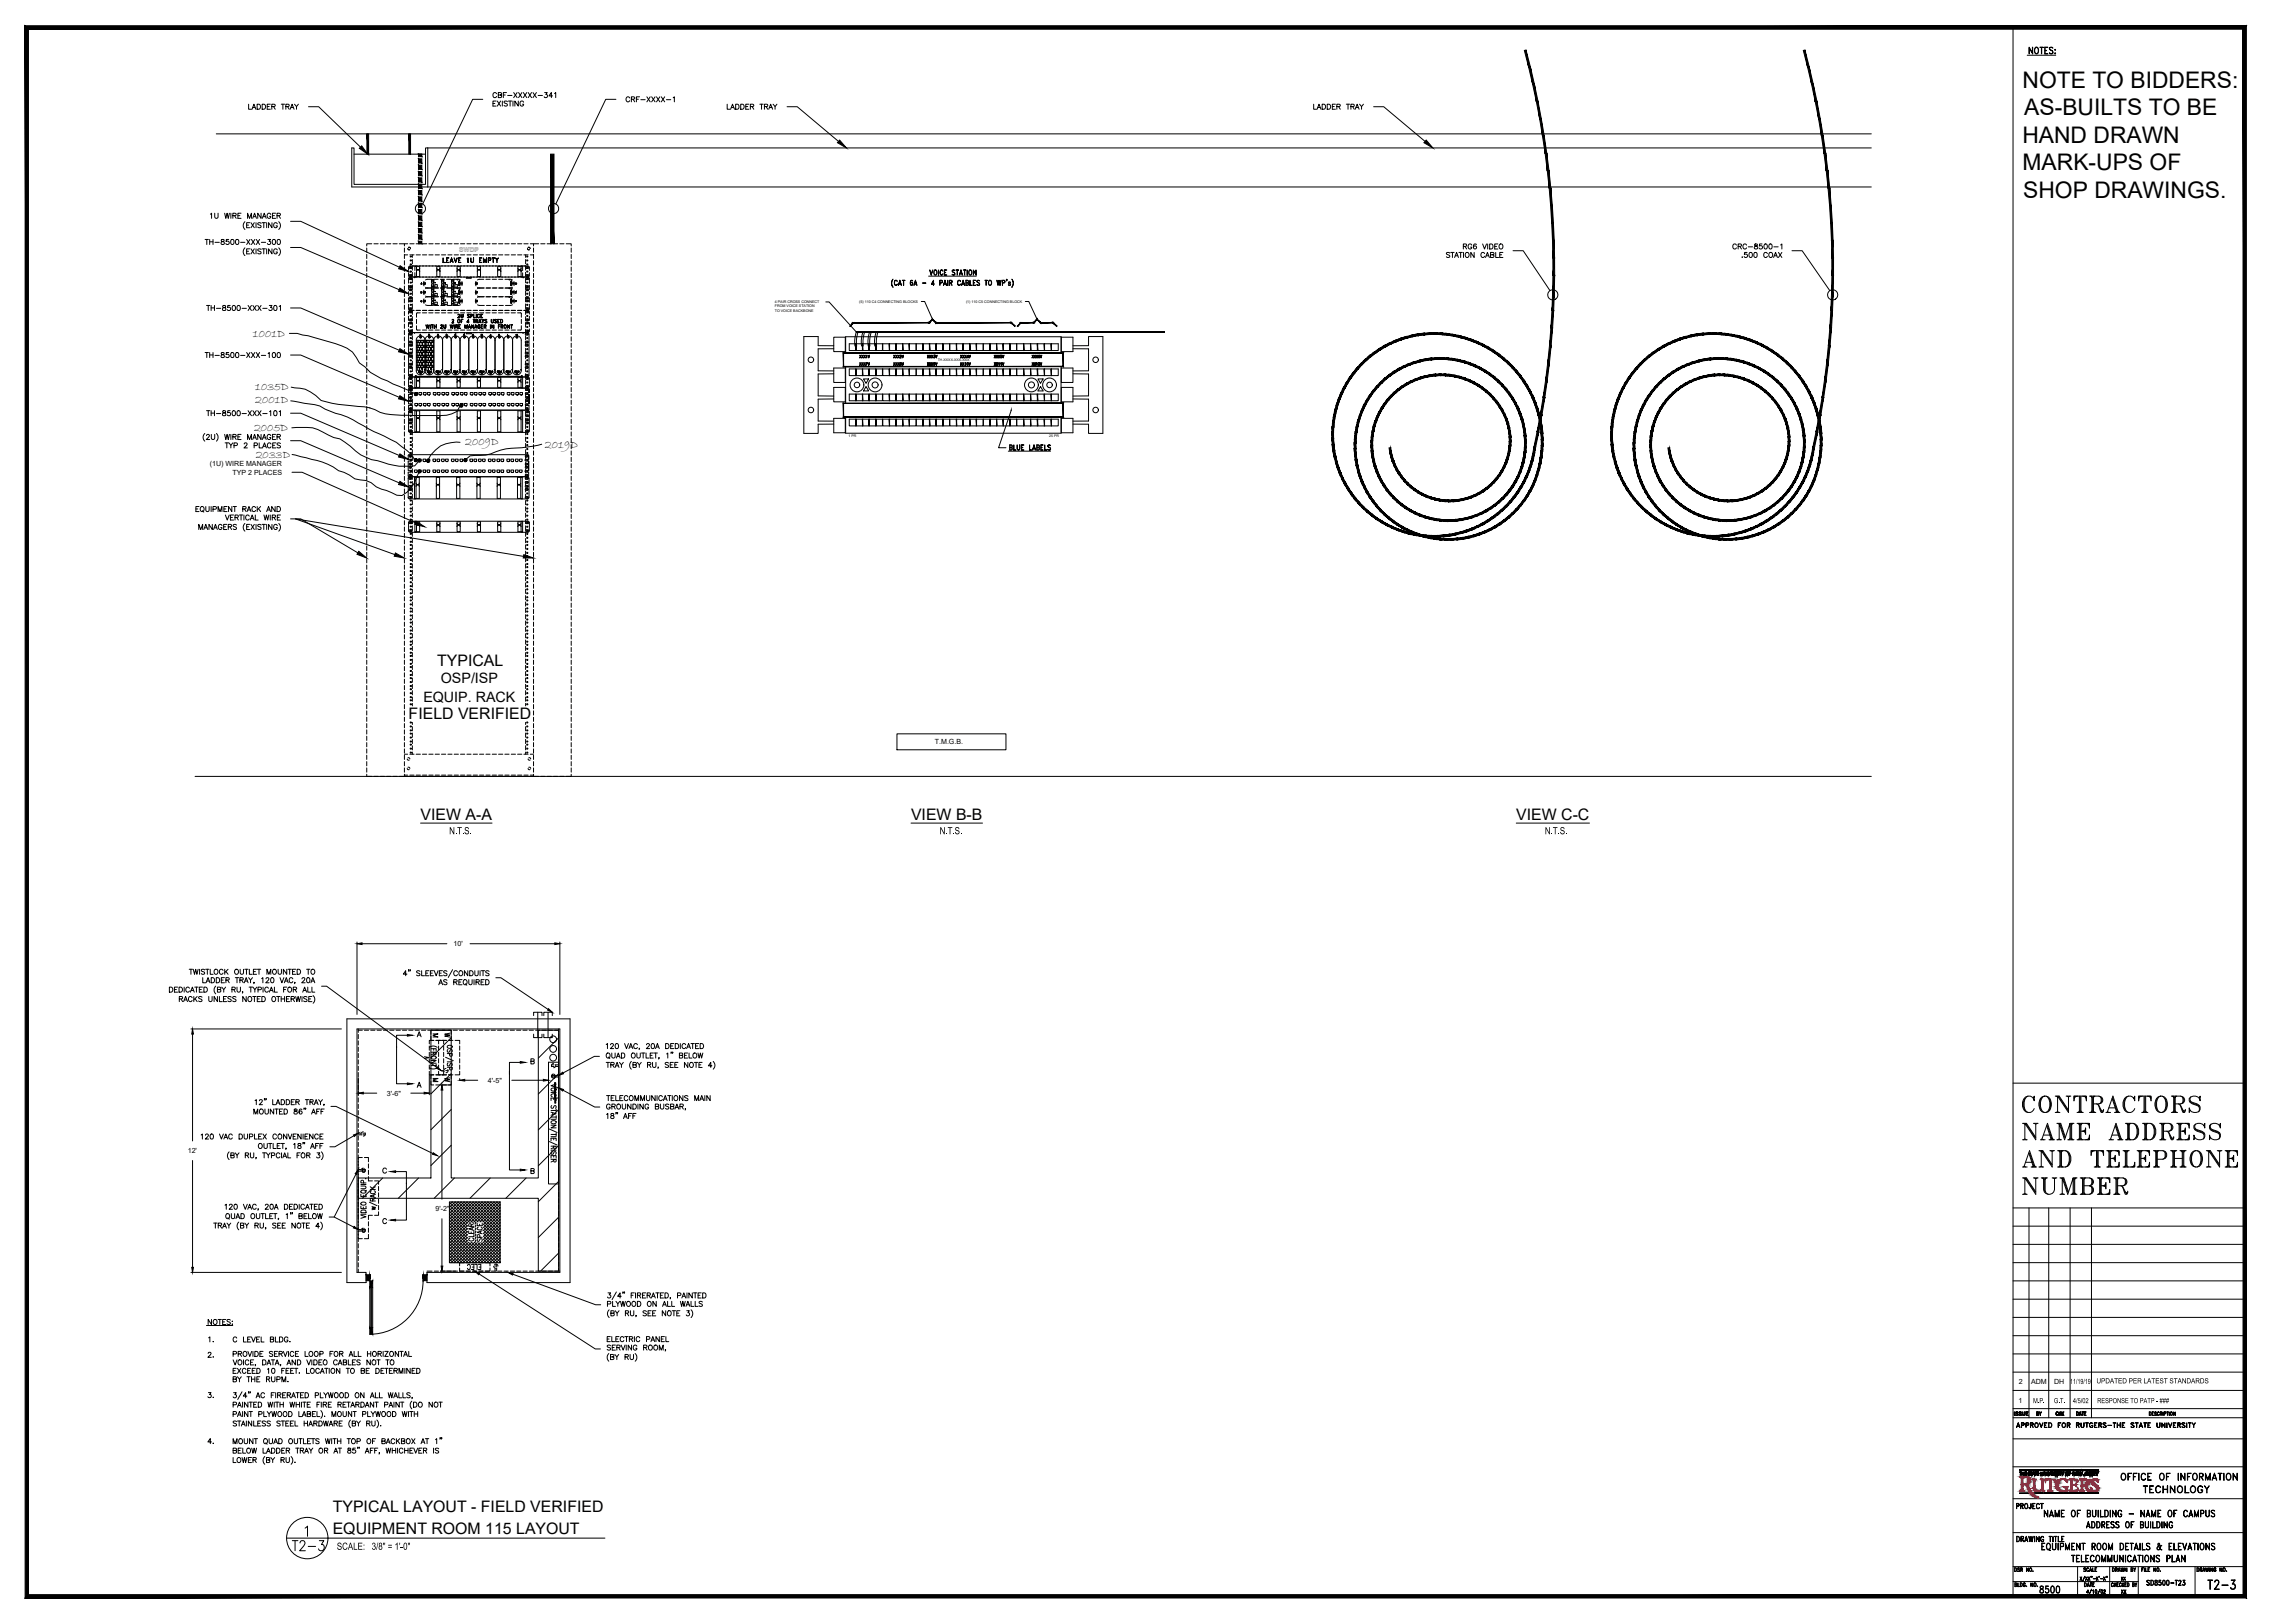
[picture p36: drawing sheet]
<svg xmlns="http://www.w3.org/2000/svg" width="1067mm" height="762mm" viewBox="0 0 1067 762" stroke-linecap="round" stroke-linejoin="round" font-family="sans-serif">
<defs><g id="words">
<g font-size="10.7">
<text x="950" y="41">NOTE TO BIDDERS:</text>
<text x="950" y="54">AS-BUILTS TO BE</text>
<text x="950" y="67">HAND DRAWN</text>
<text x="950" y="80">MARK-UPS OF</text>
<text x="950" y="93">SHOP DRAWINGS.</text>
</g>
<g font-size="8.4">
<text x="136" y="729">T2-3</text>
<text x="1036" y="748">T2-3</text>
</g>
<g font-size="7.5">
<text x="205" y="313">TYPICAL</text>
<text x="192" y="338">FIELD VERIFIED</text>
<text x="197" y="385">VIEW A-A</text>
<text x="428" y="385">VIEW B-B</text>
<text x="712" y="385">VIEW C-C</text>
<text x="156" y="710">TYPICAL LAYOUT - FIELD VERIFIED</text>
<text x="156" y="720">EQUIPMENT ROOM 115 LAYOUT</text>
</g>
<text font-size="7.1" x="957" y="749">8500</text>
<g font-size="6.7">
<text x="207" y="321">OSP/ISP</text>
<text x="199" y="330">EQUIP. RACK</text>
</g>
<g font-size="6.6">
<text x="995" y="696">OFFICE OF INFORMATION</text>
<text x="1005" y="702">TECHNOLOGY</text>
<text x="959" y="713">NAME OF BUILDING - NAME OF CAMPUS</text>
<text x="972" y="734">TELECOMMUNICATIONS PLAN</text>
</g>
<text font-size="6.2" x="979" y="719">ADDRESS OF BUILDING</text>
<g font-size="5.7">
<text x="116" y="53">LADDER TRAY</text>
<text x="293" y="49">CRF-XXXX-1</text>
<text x="340" y="53">LADDER TRAY</text>
<text x="616" y="53">LADDER TRAY</text>
<text x="96" y="147">TH-8500-XXX-301</text>
<text x="119" y="158">1001D</text>
<text x="120" y="183">1035D</text>
<text x="120" y="189">2001D</text>
<text x="96" y="196">TH-8500-XXX-101</text>
<text x="119" y="202">2005D</text>
<text x="218" y="209">2009D</text>
<text x="120" y="215">2033D</text>
<text x="256" y="210">2019D</text>
<text x="109" y="631">C LEVEL BLDG.</text>
<text x="97" y="639">2.</text>
<text x="97" y="658">3.</text>
<text x="97" y="679">4.</text>
</g>
<text font-size="5.7" fill="#d21034" x="946" y="709">PROJECT</text>
<g font-size="5.3">
<text x="207" y="125">LEAVE 1U EMPTY</text>
<text x="95" y="169">TH-8500-XXX-100</text>
<text x="228" y="584" transform="rotate(-90 228 584)">SPACE</text>
<text x="97" y="631">1.</text>
<text x="946" y="671">APPROVED FOR RUTGERS-THE STATE UNIVERSITY</text>
<text x="1007" y="745">SD8500-T23</text>
</g>
<g font-size="5.2">
<text x="211" y="392">N.T.S.</text>
<text x="441" y="392">N.T.S.</text>
<text x="725" y="392">N.T.S.</text>
<text x="158" y="728">SCALE: 3/8&quot; = 1'-0&quot;</text>
</g>
<g font-size="4.9">
<text x="202" y="488">M</text>
<text x="208" y="488">W</text>
<text x="208" y="509">W</text>
<text x="995" y="749">XX</text>
</g>
<g font-size="4.4">
<text x="202" y="509">M</text>
<text x="945" y="666">ISSUE</text>
<text x="956" y="666">BY</text>
<text x="964" y="666">CHK</text>
<text x="974" y="666">DATE</text>
<text x="995" y="743">XX</text>
</g>
<g font-size="3.7">
<text x="972" y="650">11/19/19</text>
<text x="984" y="650">UPDATED PER LATEST STANDARDS</text>
<text x="955" y="659">M.P.</text>
<text x="964" y="659">G.T.</text>
<text x="973" y="659">4/5/02</text>
<text x="985" y="659">RESPONSE TO PATP - ###</text>
</g>
<g font-size="3.5">
<text x="196" y="159">A</text>
<text x="208" y="159">D</text>
<text x="221" y="159">G</text>
<text x="241" y="159">M</text>
</g>
<g font-size="3.3">
<text x="99" y="219">(1U) WIRE MANAGER</text>
<text x="109" y="223">TYP 2 PLACES</text>
<text x="439" y="349">T.M.G.B.</text>
<text x="213" y="444">10'</text>
<text x="229" y="508">4'-5&quot;</text>
<text x="182" y="514">3'-6&quot;</text>
<text x="88" y="541">12'</text>
<text x="204" y="569">9'-2&quot;</text>
<text x="948" y="650">2</text>
<text x="954" y="650">ADM</text>
<text x="965" y="650">DH</text>
<text x="948" y="659">1</text>
</g>
<g font-size="3.1">
<text x="216" y="118">SWDP</text>
<text x="203" y="138">1</text>
<text x="208" y="143">2</text>
<text x="208" y="138">2</text>
<text x="213" y="143">3</text>
<text x="213" y="138">3</text>
<text x="197" y="163">1</text>
<text x="197" y="165">2</text>
<text x="197" y="168">3</text>
<text x="197" y="170">4</text>
<text x="197" y="172">5</text>
<text x="201" y="170">4</text>
<text x="197" y="175">6</text>
</g>
<g font-size="2.6">
<text x="203" y="134">1</text>
<text x="208" y="134">2</text>
<text x="213" y="134">3</text>
<text x="203" y="142">1</text>
</g>
<g font-size="1.7">
<text x="364" y="142">4 PAIR CROSS CONNECT</text>
<text x="403" y="142">(5) 110 C4 CONNECTING BLOCKS</text>
<text x="454" y="142">(1) 110 C5 CONNECTING BLOCK</text>
<text x="364" y="146">TO VOICE BACKBONE</text>
<text x="364" y="144">FROM VOICE STATION</text>
</g>
<g font-size="1.6">
<text x="440" y="170">TH-XXXX-XXX-XXX</text>
<text x="398" y="205">1 PR</text>
<text x="493" y="205">25 PR</text>
</g>
</g></defs>
<!-- layer: BORDER -->
<path d="M13 749l-1 1 1041-1zM12 750l1041-1 2 1zM1053 14v735l2 1zM1055 12v738l-2-736zM13 14h1040l2-2zM12 12h1043l-1042 2zM12 12l1 737v-735zM12 12l1 737-1 1z" fill="#000" stroke="#000" stroke-width=".47"/>
<g fill="none" stroke="#000" stroke-width=".47">
<path d="M945 13v737M945 509h109M945 567h109M945 576h109M953 567v99M962 567v99M972 567v99M982 567v99M945 584h109M945 593h109M945 610h109M945 601h109"/>
<path d="M945 619h109M945 636h109M945 627h109M945 653h109M945 644h109M945 676h109M945 666h109M945 661h109M945 689h109M945 704h109M945 720h109M945 736h109"/>
<path d="M976 736v13M991 736v13M1004 736v13M1031 736v13M945 743h59"/>
</g>
<!-- layer: BORDTEXT -->
<g fill="none" stroke="#000" stroke-width=".47">
<path d="M952 26h13M953 22l1 3v-3v3l-1-2v2zM956 22a1.5 1.5 0 0 1 1 2 1.5 1.5 0 0 1-1 1l-1-1zM956 22a1.4 1.4 0 0 1 1 2 1.4 1.4 0 0 1-1 1zM958 22h1zM959 22v3zM960 22h2zM960 22v3h2h-2M960 24h1h-1M963 22l1 1h-2l1 1a.9 .9 0 0 1 1 1 1 1 0 0 1-2 0 .8 .8 0 0 0 1 0 .8 .8 0 0 0 1-1l-2-1zM965 23v1zM965 23h.1"/>
<path d="M965 25h.1M951 516a5 5 0 0 0 0 5M952 515a5 5 0 0 0 0 7M955 516v-1v2a2.8 2.8 0 0 0-3-2 2.8 2.8 0 0 0-2 3 3 3 0 0 0 0 3 3 3 0 0 0 4 1l1-2M958 516a3 3 0 0 1 4-1 3 3 0 0 1 1 4 3 3 0 0 1-3 3 3 3 0 0 1-3-4zM958 516v2v3M960 515a5 5 0 0 0 0 7M961 515a5 5 0 0 1 0 7M962 516l1 2-1 3M965 515h2l4 6M965 515h1M966 515l5 6"/>
<path d="M970 515h2M971 515h1M971 515v7l-5-7v7M974 515v2v-2h6v2l-1-2M975 515l-1 1M975 515h-1M976 515h-2M976 515v7M977 515v7M978 515h2M979 515h1M979 515l1 1"/>
<path d="M981 515h5h1v2v1h-4M981 515h1M982 515h.1M982 515v7M983 515v7M983 515h.1M984 515h-1M984 518l1 1 2 3 1-1M985 519l2 2h1M986 515l1 1v1l-1 1M987 515v3M992 516l2 6"/>
<path d="M998 516l-1 2 1 3M999 515a5 5 0 0 0 0 7M1002 516v-1v2a2.8 2.8 0 0 0-3-2 2.8 2.8 0 0 0-2 3 3 3 0 0 0 1 3 3 3 0 0 0 3 1l1-2M1005 515l-1 2v-2h6v2v-2M1005 515l-1 1M1005 515h-1M1006 515h-2M1007 515v7M1008 515h2M1009 515h1M1009 515l1 1M1013 516a3 3 0 0 1 4-1 3 3 0 0 1 1 4 3 3 0 0 1-4 3 3 3 0 0 1-2-4z"/>
<path d="M1013 516a5 5 0 0 0 0 5M1014 515a5 5 0 0 0 0 7M1015 515a5 5 0 0 1 0 7M1017 516a5 5 0 0 1 0 5M1020 515h4l2 1-1 2h-4M1020 515h1M1021 515v7M1022 515h-1M1023 518l1 1 1 3h1v-1M1024 519l1 2h1M1024 515l1 1v1l-1 1M1025 515v3"/>
<path d="M1028 517l5 3M1029 515a1.5 1.5 0 0 0 0 3h3a2.3 2.3 0 0 1 1 4 2.3 2.3 0 0 1-4 0l-1-2v2v-1M1033 516v-1v2a2.6 2.6 0 0 0-3-2 2.6 2.6 0 0 0-2 2l1 1 3 1v3M950 527h2l4 7M950 535h2M950 527l1 1M951 527l5 7M955 527h2M956 528v7l-5-8v8M958 535h2M959 535l2-8 3 8M960 533h3"/>
<path d="M961 529l2 6M961 529l3 6M962 535h3M963 535h-1M963 534v1M964 534v1M965 522h2M966 527h2l2 7M966 535h2M966 527l1 1M967 535v-8l2 8 3-8v8M967 527l2 7"/>
<path d="M971 535h3M972 527h2M972 535h-1M972 534v1M972 528v7M973 527v8M973 534v1M973 535h.1M973 527v1M975 527h6v3v-3M975 535h6v-2v2M975 522h3"/>
<path d="M976 527v1M976 527v8M976 522h.1M976 535h.1M976 534v1M977 528v7M977 527v8M977 522h.1M977 522h1M977 531h2M977 534v1M977 535h1"/>
<path d="M977 527v1M978 527l-1 1M979 530v3zM979 530v1v1M979 531h-1h1M979 527l2 1M980 527l1 1M980 527l1 2M981 522h3M981 535h-2M981 534l-1 1M982 522h-1"/>
<path d="M982 522h.1M983 522h.1M983 522h1M986 521l1 1M989 522h2M989 522h1M990 522l2-7 3 7M990 520h4M990 535h2M991 535h1M991 535l3-8 2 8M992 533h3"/>
<path d="M993 522h2M993 529l2 6M994 529l2 6M994 522h-1M994 522h.1M994 522h1M994 535h3M995 535h.1M995 534v1M996 534v1M998 527h4a4 4 0 0 1 2 4 4 4 0 0 1-2 4h-4M998 527l1 1"/>
<path d="M999 527v1M999 527v8M999 535h-1M999 534v1M999 528v7M1000 527v8M1000 534v1M1000 535h.1M1000 527v1M1002 527a5 5 0 0 1 0 8M1003 529l1 1-1 4M1006 522h3"/>
<path d="M1006 527h4a4 4 0 0 1 2 4 4 4 0 0 1-2 4h-4M1006 527l1 1M1007 522h-1M1007 527v1M1007 527v8M1007 535h-1M1007 534v1M1007 528v7M1007 522h1M1008 527v8M1008 534v1M1008 535h1"/>
<path d="M1008 527v1M1009 527l-1 1M1010 527a5 5 0 0 1 0 8M1011 529l1 1-1 4M1014 527h4l2 2v2h-4M1014 535h3M1014 527l1 1M1015 527v1M1015 527v8M1015 535h-1M1015 534v1M1016 528v7"/>
<path d="M1016 527v8M1016 534v1M1016 535h1M1016 527v1M1017 527l-1 1M1017 531h1l2 4 1-1M1018 531l2 3h1M1018 527l2 2v1l-2 1M1019 534l1 1M1020 528v2M1020 522h2M1021 522h-1"/>
<path d="M1021 522h1M1022 527h6v3v-3M1022 535h6v-2v2M1022 527l1 1M1023 527v1M1023 527v8M1023 535h-1M1023 534v1M1024 528v7M1024 531h2M1024 527v8M1024 534v1"/>
<path d="M1024 535h1M1024 527v1M1025 521l1 1M1025 527l-1 1M1026 530v3zM1026 530l-1 1 1 1M1026 531h-1h1M1026 527l2 1M1027 527l1 1M1027 527l1 2M1028 535h-2M1028 534l-1 1"/>
<path d="M1031 530l4 2v1M1031 528a1.6 1.6 0 0 0 1 2l2 1a2.3 2.3 0 0 1 1 4 2.3 2.3 0 0 1-4 0l-1-2v2l1-1M1035 529v-2v3a2.6 2.6 0 0 0-2-3 2.6 2.6 0 0 0-3 3l2 1 3 1v3M1038 530l4 2v1M1038 528a1.6 1.6 0 0 0 1 2l2 1a2.3 2.3 0 0 1 1 4 2.3 2.3 0 0 1-3 0l-2-2v2l1-1M1042 529l1-2v3a2.6 2.6 0 0 0-3-3 2.6 2.6 0 0 0-3 3l2 1 3 1v3M950 548h2M950 553h2l4 7M950 548h1M950 553h1M950 548l3-8 3 8M951 546h3"/>
<path d="M951 553l5 7M953 541l2 7M954 548h2M955 548h-1M955 547l-1 1M955 553h2M955 547l1 1M956 553v8l-5-8v7M957 548h3M957 540h2l5 7M958 548h1M958 540v1"/>
<path d="M958 553h3M959 540l4 7M959 553h1M959 553l1 1M960 553v6a2.6 2.6 0 0 0 2 2 2.6 2.6 0 0 0 3-2v-6M960 553v7M960 553v6l2 2M961 553l-1 1M961 553h-1M962 540h3M963 540h1M964 541v7l-6-8v8"/>
<path d="M964 553h2M964 553h1M966 540h4a4 4 0 0 1 2 4 4 4 0 0 1-2 4h-4M966 540l1 1M967 540v1M967 540v8M967 548h-1M967 547v1M967 553h2l2 7M968 541v7M968 553h.1M968 540v8"/>
<path d="M968 547v1M968 548h1M968 540v1M969 540l-1 1M969 553l2 7M970 540a5 5 0 0 1 0 8M971 541l1 2-1 4M973 553h2M973 560v1M974 553v7M974 553v8M974 560l1 1"/>
<path d="M975 553l-1 1M975 553h-1M977 553h5l1 2-2 2M977 553h1M977 553l1 1M978 553v8M978 560l-1 1M978 553v7M979 553v8M979 560v1M979 553v1M979 553h.1"/>
<path d="M981 553l1 1v2l-3 1M981 557a2 2 0 0 1 2 2 2 2 0 0 1-2 2h-4M981 557l1 1v2l-1 1M982 540v2v-2h6v2l-1-2M982 554v2M982 557v3M983 540l-1 1M983 548h3M984 540l-2 1M984 540v8M984 548h.1M984 547v1"/>
<path d="M985 553h6v2l-1-2M985 541v7M985 540v8M985 547l1 1M985 548h1M985 553h1M986 553v1M986 540l2 1M986 553v8M986 560v1M986 553v7M987 540l1 1"/>
<path d="M987 553v8M987 557h2M987 560v1M987 553v1M987 553h.1M989 555v3zM989 556l-1 1h1M989 556l-2 1h2M989 553h2M989 540h6v2v-2M989 548h6v-2v2M990 540v1"/>
<path d="M990 553l1 1M990 540v8M990 548h.1M990 547v1M991 541v7M991 560l-1 1M991 540v8M991 544h2M991 547v1M991 548h1M991 540v1M992 540l-1 1"/>
<path d="M992 553h5l1 1 1 1-1 1-4 1M993 553h1M993 542v3zM993 543l-1 1 1 1M993 544h-1h1M993 540l2 1M993 553l1 1M994 553v8M994 560l-1 1M994 553v7M994 540l1 1M994 560l1 1"/>
<path d="M995 553l-1 1M995 548h-2M995 547l-1 1M995 553h-1M996 557l2 4h1v-2M996 557l2 3h1M997 548h5v-2v2M997 553l1 1v2l-1 1M997 540h3M997 540l1 1M998 559l1 1M998 540v1"/>
<path d="M998 554v2M998 540v8M998 548h-1M998 547v1M998 541v7M999 540v8M999 547v1M999 548h.1M999 540v1M1002 548h-2M1002 547l-1 1M1002 547v1"/>
<path d="M1003 540h6v2v-2M1003 548h6v-2v2M1004 540l1 1M1005 540v8M1005 548h-1M1005 547l-1 1M1005 541v7M1005 544h2M1005 547l1 1M1005 548h1M1006 540l-1 1M1007 542v3z"/>
<path d="M1007 543v1v1M1007 544h-1h1M1007 540l2 1M1008 540l1 1M1009 540v1M1009 548h-2M1009 547l-1 1M1009 547v1M1011 540h5a2 2 0 0 1 1 2 2 2 0 0 1-1 2h-3M1011 548h3M1011 540l1 1M1012 540v1"/>
<path d="M1012 540v8M1012 548h-1M1012 547v1M1013 541v7M1013 548h1M1013 540v8M1013 547v1M1013 540v1M1014 540l-1 1M1016 540l1 1v2l-1 1M1017 541v3M1019 548h3"/>
<path d="M1019 540h3M1020 540v1M1020 540v8M1020 548h.1M1020 547v1M1021 541v7M1021 540v8M1021 544h4M1021 547v1M1021 548h1M1021 540v1M1022 540l-1 1"/>
<path d="M1024 548h2M1024 540h2M1024 540l1 1M1025 540v8M1025 548h-1M1025 547l-1 1M1025 541v7M1025 547l1 1M1025 548h1M1026 540l-1 1M1029 541v2v4M1030 541a4 4 0 0 1 4 2 4 4 0 0 1-2 5 4 4 0 0 1-4-3 4 4 0 0 1 2-4z"/>
<path d="M1031 540a5 5 0 0 0 0 8M1032 540a5 5 0 0 1 0 8M1033 541a5 5 0 0 1 0 6M1036 548h2M1036 540h2l4 7M1036 540l1 1M1037 540l5 7M1041 540h2M1042 541v7l-5-8v8M1045 540h6v2l-1-2M1045 548h6v-2l-1 2M1045 540l1 1"/>
<path d="M1046 540v8M1046 548h-1M1046 547l-1 1M1046 541v7M1047 544h2M1047 540v8M1047 547v1M1047 548h.1M1047 540v1M1049 542v3zM1049 543l-1 1 1 1M1049 544h-2h2"/>
<path d="M1049 540l2 1M1050 540l1 1M1051 548h-2M1051 547l-1 1M950 561h2M967 561h2M968 561h1M968 560v-7l3 8 2-8v8M972 561h3M985 561h6v-2l-1 2M986 560l-1 1M991 560l-2 1"/>
<path d="M992 561h3M1009 663h1v2h-1zM1009 663l1 1h-1M1011 663v2v-1M1011 664h.1M1012 663h1h-1l1 1-1 1v-1zM1013 663h1h-1v1h1v1l-1-1zM1014 664l1-1h-1v2v-2h1v1h-1M1015 664v1zM1016 663v2zM1016 664l1-1h-1v2v-2h1v1h-1M1017 663h1z"/>
<path d="M1018 663v2v-2M1019 663v2zM1020 663l1 1v-1v2v-2l-1 2zM946 736h1a.9 .9 0 0 1 0 1 .9 .9 0 0 1-1 1zM946 736l1 1v1h-1M947 721a1.3 1.3 0 0 1 1 2 1.3 1.3 0 0 1-1 1zM947 736h1h-1l1 1v1h-1h1zM949 736h1l-1 1h1l-1-1v2zM949 721l1 1v1h-1l1-1-1-1v3zM949 737l1 1zM950 723v1zM951 723h1"/>
<path d="M951 721l1 3-1-2v2zM952 736v2v-2v2v-2v2zM953 721v2l1-2v2l1-2-1 3v-2l-1 2zM955 738h.1M955 721v3zM956 721l1 2v-2v3l-1-2v2zM959 721v1a.6 .6 0 0 0 0-1 .7 .7 0 0 0-1 1l1 2v-1h1a.7 .7 0 0 1-1 1 .7 .7 0 0 1-1-1zM959 725h1zM959 725v3M959 726h1h-1M959 728h1zM961 725h1a1.5 1.5 0 0 1 1 1 1.5 1.5 0 0 1-2 2v-2z"/>
<path d="M962 727l1 1zM962 721h1zM963 721v3v-3M964 725v2v1l1-1v-2v2v1l-1-1zM964 721v3zM965 721h1zM965 721v3zM966 725v3zM966 721v3h2h-2zM968 726h1v-1h-1l-1 3v-3h2v1h-1M968 721h1h-1v3h1h-1zM968 723h1z"/>
<path d="M970 725l1 2 1-2v3v-3l-1 3-1-3v3zM973 725h1zM973 725v3M973 726h1h-1M975 725l2 2v-2v3l-2-3v3zM977 725h2zM978 725v3zM979 736h-1l1 1v1h-1h1zM980 736l1 1-1-1v1v1l1-1-1 1v-1zM981 737h1M982 736v2v-2l-1 2zM982 726h2v-1h-2v3v-3h2v1h-2"/>
<path d="M983 736v2zM983 726l1 2-1-2M984 736v2M984 737h.1M984 738h1zM985 725a1.5 1.5 0 0 1 2 1 1.5 1.5 0 0 1-2 2v-2zM988 725a1.5 1.5 0 0 1 1 1 1.5 1.5 0 0 1-1 2l-1-2zM990 725l1 2 1-2v3v-3l-1 3-1-3v3zM992 736h1a.9 .9 0 0 1 0 1 .9 .9 0 0 1-1 1zM992 736l1 1-1 1zM993 736h1l-1 1h1l-1-1v2zM994 737v1v-1"/>
<path d="M995 737h.1M995 736l1 2-1-2-1 2zM995 725a1.6 1.6 0 0 1 2 1 1.6 1.6 0 0 1-2 2zM996 725a1.4 1.4 0 0 1 1 1 1.4 1.4 0 0 1-1 2zM996 736v2l1-2v2v-2v2v-2l-1 2zM998 736l1 2v-2v2l-1-2v2zM998 728v-3h1h-1v3M998 726h1h-1M1000 725h2zM1001 736h1l-1 2zM1001 736v1v1zM1001 725v3v-3"/>
<path d="M1002 736v1l1-1-1 2zM1002 727h2M1003 725l1 3-1-3-1 3zM1005 725v3zM1006 736v2zM1006 737h.1M1006 725v3h1h-1zM1007 736v2zM1007 736l1 2h-1zM1008 725h2h-2l1 1a.9 .9 0 0 1 0 1 .9 .9 0 0 1-1 0h1v-1h-1zM1009 736v2M1009 737h.1"/>
<path d="M1009 738h.1M1011 736l1 2v-2v2l-1-2v2zM1013 725h1M1013 725v1l2 2a2.3 2.3 0 0 1-1-3l-1 1v1h1l1-1-1 2a.8 .8 0 0 1-1-1 .8 .8 0 0 1 0-1l1-1M1014 738h.1M1019 728v-3h1h-2v3M1019 726h.1M1021 725v3h1h-1zM1023 728v-3h1h-1v3M1023 726h1h-1M1025 725l1 2 1-2-1 3zM1028 727h1"/>
<path d="M1028 725l1 3-1-3-1 3zM1030 725h1zM1030 725v3l1-3M1032 736l1 1-1 1zM1032 736v1v1M1032 725v3zM1033 736h1l-1 1h1l-1-1v2zM1033 737l1 1zM1033 725h1a1.5 1.5 0 0 1 1 1 1.5 1.5 0 0 1-2 2v-2zM1034 737h1M1035 736v2v-2l-1 2zM1036 736v2v-2l1 2v-2v2l-1-2v2z"/>
<path d="M1036 725l1 2v-2v3l-1-3v3zM1037 736l1 2zM1038 736l1 2v-2v2l-1-2v2zM1039 725h1h-2l1 1a.9 .9 0 0 1 1 1 1 1 0 0 1-2 0h2v-1h-2zM1040 736v1v-1v1v1v-1v1v-1zM1042 736l1 2v-2v2l-1-2v2zM1045 738h.1M946 743h1v2h-1zM946 743h1v1h-1h1v1h-1zM947 743l1 2h-1zM949 743l1 1-1 1zM949 743v1v1"/>
<path d="M950 743l1 1h-1v1l1-1v1l-1-1zM952 745h.1M954 743v2l1-2v2l-1-2v2zM977 740l1 2zM977 740v2zM979 743l1 1-1 1zM979 743l1 1-1 1M979 740l-1 2zM979 740l1 2zM980 740l-1 2zM980 745h1M980 744h1"/>
<path d="M980 746v2v-1v1h1h-1zM980 740l1 2zM981 743v2v-2l-1 2zM981 740l-1 2zM981 743h1zM982 743v2zM982 740h.1M982 740v1M982 746l-1 3zM983 743h.1M983 743v2M983 747v-1v2z"/>
<path d="M983 744h.1M983 741h1zM984 747h.1M984 746v2M984 740l1 2zM985 740l-1 2zM986 740h.1M986 740v1M986 746l-1 3zM986 741h1zM987 747h.1M987 746v2"/>
<path d="M988 740l1 2zM988 748h1h-1v-2v2M988 740v2zM989 740h.1M989 740v1M989 740h1M992 743v1v-1l-1 1 1 1h-1zM993 743v2zM993 744h1M994 743v2zM994 743v2M995 743l1 1-1-1v1v1h1h-1z"/>
<path d="M996 743l1 2zM998 743v2M999 743l1 1-1 1zM999 743l1 1v1h-1M1001 743h1v2h-1zM1001 743h1l-1 1 1 1h-1M1003 744v-1v2l-1-2 1 1"/>
<circle cx="1020" cy="664" r=".7"/>
<circle cx="953" cy="737" r=".8"/>
<circle cx="953" cy="737" r=".7"/>
<circle cx="962" cy="726" r="1.3"/>
<circle cx="986" cy="726" r="1.3"/>
<circle cx="988" cy="726" r="1.3"/>
<circle cx="1013" cy="737" r=".8"/>
<circle cx="1013" cy="737" r=".7"/>
<circle cx="1034" cy="726" r="1.3"/>
<circle cx="1044" cy="737" r=".7"/>
<circle cx="1044" cy="737" r=".8"/>
<circle cx="984" cy="747" r=".7"/>
<circle cx="987" cy="747" r=".7"/>
</g>
<!-- layer: Hand Drawn -->
<path d="M136 157h4l10 2a39 39 0 0 1 16 6l3 5 2 2a43 43 0 0 0 16 9l8 4M137 188l3 1a25 25 0 0 1 13 3 85 85 0 0 1 23 11l10 5a26 26 0 0 1 9 8M137 182h1a15 15 0 0 1 13 6l8 2 15 2M216 190a7 7 0 0 1-6 5h-15a41 41 0 0 1-21-3M137 201a21 21 0 0 1 17 3l3 1a21 21 0 0 1 10 7 28 28 0 0 0 13 5 32 32 0 0 0 15 2l2-3M137 213l2 1a55 55 0 0 1 20 7l3 1 5 3a14 14 0 0 1 10 4l9 4h3a14 14 0 0 0 7-9l1-2M216 208h-2a14 14 0 0 0-13 8M254 209l-7 1a47 47 0 0 0-19 4h-7l-3 2" fill="none" stroke="#000" stroke-width=".47"/>
<g fill="#000" stroke="#000" stroke-width=".47">
<path d="M195 185v1zM195 216v1zM196 216h1zM197 216h1zM201 216h1zM197 221h1z"/>
<path d="M195 185v1zM195 185h1zM195 185h1z"/>
<path d="M195 185h1zM196 185h-1zM195 184v1z"/>
<path d="M216 190h1zM216 191l1-1zM217 190v1z"/>
<path d="M216 190h1zM216 190h1zM216 190h1z"/>
<path d="M217 190v1zM217 190v1z"/>
<path d="M195 215v1zM195 215v1z"/>
<path d="M195 216v1zM195 216l1 1zM195 216h1z"/>
<path d="M195 216h1zM196 215l-1 1zM195 215v1z"/>
<path d="M196 216h1zM196 217l1-1zM197 216v1z"/>
<path d="M197 216v1zM197 216l1 1zM197 216l1 1z"/>
<path d="M200 216h1zM201 217v-1zM201 216v1z"/>
<path d="M201 216v1zM201 216v1zM201 216h1z"/>
<path d="M218 216h1zM218 216h1zM219 216l-1 1z"/>
<path d="M218 215l1 1zM218 215l1 1zM218 216h1z"/>
<path d="M219 216v1zM219 216v1z"/>
<path d="M219 215v1zM219 215v1z"/>
<path d="M196 221h1zM196 222l1-1zM197 221v1z"/>
<path d="M196 221h1zM196 221h1z"/>
<path d="M197 221v1zM197 221l1 1zM197 221h1z"/>
</g>
<!-- layer: RUTGERS -->
<g fill="#000" stroke="#000" stroke-width=".47">
<path d="M955 692h-1zM977 692h-1zM978 692h-1z"/>
<path d="M948 690h37zM948 690h37z"/>
<path d="M948 691h1zM948 691h1z"/>
<path d="M949 691v2zM949 691v2z"/>
<path d="M949 691v2zM949 691v2z"/>
<path d="M949 692h1zM949 692h1z"/>
<path d="M950 691v2zM950 691v2z"/>
<path d="M951 691h1zM951 691h1z"/>
<path d="M951 691v2zM951 691v2z"/>
<path d="M951 692h1zM951 692h1z"/>
<path d="M951 693h1zM951 693h1z"/>
<path d="M952 691v1zM952 691v1z"/>
<path d="M952 691v1zM953 691l-1 1z"/>
<path d="M953 692v1zM953 692v1z"/>
<path d="M953 691h1zM953 691h1z"/>
<path d="M954 691v2zM954 691v2z"/>
<path d="M954 692v1zM954 692v1z"/>
<path d="M954 692v1zM954 692v1z"/>
<path d="M955 691v1zM955 691v1z"/>
<path d="M955 691v1zM955 691v1z"/>
<path d="M955 691v1zM955 691v1z"/>
<path d="M955 691v1zM955 691v1z"/>
<path d="M955 691h1zM955 691h1z"/>
<path d="M956 691v2zM956 691v2z"/>
<path d="M957 691v2zM957 691v2z"/>
<path d="M958 691v1zM958 691v1z"/>
<path d="M959 691v1zM959 691v1z"/>
<path d="M960 691v2zM960 691v2z"/>
<path d="M961 691v2zM961 691v2z"/>
<path d="M961 691v2zM961 691v2z"/>
<path d="M963 691h1zM963 691h1z"/>
<path d="M963 691v2zM963 691v2z"/>
<path d="M963 692h1zM963 692h1z"/>
<path d="M963 693h1zM963 693h1z"/>
<path d="M964 691h1zM964 691h1z"/>
<path d="M964 691v2zM964 691v2z"/>
<path d="M965 691v1zM965 691v1z"/>
<path d="M965 691v1zM965 691v1z"/>
<path d="M966 691v1zM966 691v1z"/>
<path d="M966 691v1zM966 691v1z"/>
<path d="M966 692v1zM966 692v1z"/>
<path d="M967 691v2zM967 691v2z"/>
<path d="M967 691h1zM967 691h1z"/>
<path d="M967 691h1zM967 691h1z"/>
<path d="M967 691v2zM967 691v2z"/>
<path d="M968 692v1zM968 692v1z"/>
<path d="M968 692v1zM968 692v1z"/>
<path d="M968 692v1zM969 692l-1 1z"/>
<path d="M970 691h1zM970 691h1z"/>
<path d="M970 693h1zM970 693h1z"/>
<path d="M972 691v2zM972 691v2z"/>
<path d="M973 691v2zM973 691v2z"/>
<path d="M974 691v2zM974 691v2z"/>
<path d="M975 691h1zM975 691h1z"/>
<path d="M975 691v2zM975 691v2z"/>
<path d="M975 692h1zM975 692h1z"/>
<path d="M975 693h1zM975 693h1z"/>
<path d="M976 692v1zM976 692v1z"/>
<path d="M976 692v1zM976 692v1z"/>
<path d="M976 692v1zM976 692v1z"/>
<path d="M976 692v1zM976 692v1z"/>
<path d="M977 691v1zM977 691v1z"/>
<path d="M977 691v1zM977 691v1z"/>
<path d="M977 691v1zM977 691v1z"/>
<path d="M977 692v1zM977 692v1z"/>
<path d="M977 692v1zM977 692v1z"/>
<path d="M977 692v1zM977 692v1z"/>
<path d="M978 691v1zM978 691v1z"/>
<path d="M979 692v1zM979 692v1z"/>
<path d="M979 691v1zM979 691v1z"/>
<path d="M980 691v2zM980 691v2z"/>
<path d="M981 691v2zM981 691v2z"/>
<path d="M982 691v1zM982 691v1z"/>
<path d="M982 691v1zM982 691v1z"/>
<path d="M982 691v1zM982 691v1z"/>
<path d="M982 691v1zM982 691v1z"/>
<path d="M983 692v1zM983 692v1z"/>
<path d="M983 691h1zM983 691h1z"/>
<path d="M983 691v2zM983 691v2z"/>
<path d="M983 692h1zM983 692h1z"/>
<path d="M983 693h1zM983 693h1z"/>
<path d="M985 692v1zM985 692v1z"/>
<path d="M985 692v1zM985 692v1z"/>
<path d="M948 701h37zM948 701h37z"/>
</g>
<!-- layer: a-ru2 -->
<g fill="#d21034" stroke="#d21034" stroke-width=".47">
<path d="M948 693h4z"/>
<path d="M952 696h1z"/>
<path d="M951 697h1z"/>
<path d="M983 694h1z"/>
<path d="M983 695h2z"/>
<path d="M983 695h1z"/>
<path d="M982 695h1z"/>
<path d="M980 697h1z"/>
<path d="M974 697h1z"/>
<path d="M979 697h1z"/>
<path d="M985 699v1z"/>
<path d="M981 700h1z"/>
<path d="M983 700h1z"/>
<path d="M968 694h1z"/>
<path d="M969 695h1z"/>
<path d="M967 695h1z"/>
<path d="M966 695h1z"/>
<path d="M960 695h1z"/>
<path d="M970 696h1z"/>
<path d="M966 696h1z"/>
<path d="M966 696v1z"/>
<path d="M967 700h1z"/>
<path d="M958 700h1z"/>
<path d="M957 700h1z"/>
<path d="M956 700h1z"/>
<path d="M968 700h1z"/>
<path d="M948 693h4zM948 693h4z"/>
<path d="M948 693h4zM948 693h4z"/>
<path d="M948 693h4zM948 693h4zM948 693h4z"/>
<path d="M949 693h3zM949 693h3z"/>
<path d="M949 693h4zM949 693h4z"/>
<path d="M949 693h4zM949 693h4z"/>
<path d="M949 693h2zM949 693h1z"/>
<path d="M951 693l2 1zM951 693l2 1z"/>
<path d="M949 693h1zM949 693l1 1zM949 694h1zM949 694h1z"/>
<path d="M951 694h2zM951 694h2z"/>
<path d="M951 694h2zM951 694h2z"/>
<path d="M949 694h1zM949 694h1z"/>
<path d="M952 694h1zM952 694h1z"/>
<path d="M952 694h1zM952 694h1z"/>
<path d="M949 694h1zM949 694h1z"/>
<path d="M952 694h1zM952 694h1z"/>
<path d="M952 694h1zM952 694h1z"/>
<path d="M952 694l1 1zM952 694l1 1z"/>
<path d="M952 695h1zM952 695h1z"/>
<path d="M952 695h1zM952 695h1z"/>
<path d="M952 695h1zM952 695h1z"/>
<path d="M952 695l1 1zM952 695l1 1z"/>
<path d="M952 696h1zM952 696h1z"/>
<path d="M952 696h1zM952 696h1z"/>
<path d="M952 696h1zM952 696h1z"/>
<path d="M952 696h1zM952 696h1z"/>
<path d="M952 696h1zM952 696h1z"/>
<path d="M952 696h1zM952 696h1z"/>
<path d="M951 697h1zM951 697h1z"/>
<path d="M951 697h1zM951 697h1z"/>
<path d="M951 697h1zM950 697h2z"/>
<path d="M949 694l1 3v-3zM949 694l1 3h-1z"/>
<path d="M949 697h3zM949 697h3z"/>
<path d="M951 697h1zM951 697h1z"/>
<path d="M951 697h1zM951 697h1z"/>
<path d="M951 697h1zM951 697h1z"/>
<path d="M951 697l1 1zM951 697l1 1z"/>
<path d="M951 698h1zM951 698h1z"/>
<path d="M952 698l1 1-1-1zM952 698l1 1h-1z"/>
<path d="M952 699h1zM952 699h1z"/>
<path d="M949 697l1 2v-2zM949 697l1 2h-1z"/>
<path d="M952 699l1 1v-1zM952 699l1 1h-1z"/>
<path d="M949 699l1 1zM949 699l1 1zM949 700h1zM949 700h1z"/>
<path d="M949 700h1zM949 700h1z"/>
<path d="M949 700h1zM949 700h1z"/>
<path d="M952 700h2zM952 700h2z"/>
<path d="M949 700h1zM949 700h1zM949 700h1zM949 700h1z"/>
<path d="M949 700h1zM949 700h1z"/>
<path d="M949 700h1zM949 700h1z"/>
<path d="M949 700h2zM948 700h3z"/>
<path d="M948 700h3zM948 700h3z"/>
<path d="M953 700h1zM953 700h1h-1z"/>
<path d="M953 700l1 1zM953 700l1 1z"/>
<path d="M953 701h2zM953 701h2z"/>
<path d="M954 701l1 1zM954 701l1 1z"/>
<path d="M954 702h1zM954 702h1z"/>
<path d="M954 702h1zM954 702h1z"/>
<path d="M954 702h2zM954 702h2z"/>
<path d="M955 702h1zM955 702h1z"/>
<path d="M955 702l1 1zM955 702l1 1z"/>
<path d="M955 703h1zM955 703h1z"/>
<path d="M955 703h2zM955 703h2z"/>
<path d="M983 694h1zM983 694h1z"/>
<path d="M983 694h1zM983 694h1z"/>
<path d="M983 694h2zM983 694h2z"/>
<path d="M977 694h3zM977 694h3z"/>
<path d="M983 694l2 1zM983 695h2z"/>
<path d="M977 694l3 1zM977 694l3 1z"/>
<path d="M983 695h2zM983 695h2zM983 695h2z"/>
<path d="M984 695h1zM984 695h1z"/>
<path d="M972 694l3 1zM972 694l3 1z"/>
<path d="M977 695h3zM977 695h3z"/>
<path d="M984 695h1zM984 695h1z"/>
<path d="M977 695h3zM977 695h3z"/>
<path d="M977 695h3zM977 695h3z"/>
<path d="M972 695h3zM972 695h3z"/>
<path d="M972 695h1zM972 695h1z"/>
<path d="M974 695h1zM974 695h1z"/>
<path d="M977 695h3zM977 695h3z"/>
<path d="M979 695h1zM979 695h1z"/>
<path d="M977 695h2zM977 695h1z"/>
<path d="M982 695h1zM982 695h1z"/>
<path d="M977 695h1zM977 695h1z"/>
<path d="M979 695h1zM979 695h1z"/>
<path d="M984 695h1zM984 695h1z"/>
<path d="M977 695h1zM977 695h1z"/>
<path d="M972 695h1zM972 695h1z"/>
<path d="M979 695h1zM979 695h1z"/>
<path d="M982 695h1zM982 695h1z"/>
<path d="M977 695h1zM977 695h1z"/>
<path d="M979 695h1zM979 695h1z"/>
<path d="M972 695h1zM972 695h1z"/>
<path d="M979 695h2zM979 695h2z"/>
<path d="M982 695h1zM982 695h1z"/>
<path d="M982 695h1zM982 695h1z"/>
<path d="M984 695h1zM984 695h1z"/>
<path d="M979 695h2zM979 695h2z"/>
<path d="M977 695h1zM977 695h1z"/>
<path d="M982 695h1zM982 695h1z"/>
<path d="M972 695h1zM972 695h1z"/>
<path d="M980 695h1zM980 695h1z"/>
<path d="M980 695h1zM980 695h1z"/>
<path d="M982 695h1zM982 695h1z"/>
<path d="M980 695l1 1zM980 695l1 1z"/>
<path d="M982 695l1 1zM982 695l1 1z"/>
<path d="M975 695v1zM975 695v1z"/>
<path d="M980 696h1zM980 696h1z"/>
<path d="M982 696h1zM982 696h1z"/>
<path d="M985 695v1zM985 695v1z"/>
<path d="M982 696h1zM982 696h1z"/>
<path d="M980 696h1zM980 696h1z"/>
<path d="M982 696h1zM982 696h1z"/>
<path d="M980 696h1zM980 696h1z"/>
<path d="M980 696h1zM980 696h1z"/>
<path d="M982 696h1zM982 696h1z"/>
<path d="M982 696h1zM982 696h1z"/>
<path d="M980 696h1zM980 696h1z"/>
<path d="M980 696h1zM980 696h1z"/>
<path d="M982 696h1zM982 696h1z"/>
<path d="M982 696l1 1zM982 696l1 1z"/>
<path d="M980 696h1zM980 696l1 1z"/>
<path d="M982 697h2zM982 697h2z"/>
<path d="M974 697h1zM974 697h1z"/>
<path d="M972 695l1 2v-2zM972 695l1 2h-1z"/>
<path d="M982 697h2zM982 697h2z"/>
<path d="M979 697h1zM979 697h1z"/>
<path d="M983 697h2zM983 697h2z"/>
<path d="M972 697h3zM972 697h3z"/>
<path d="M974 697h1zM974 697h1z"/>
<path d="M979 697h1zM979 697h1z"/>
<path d="M974 697h1zM974 697h1z"/>
<path d="M979 697h1zM979 697h1z"/>
<path d="M979 697h1zM979 697h1z"/>
<path d="M977 695l1 2v-2zM977 695l1 2h-1z"/>
<path d="M979 697h1zM978 697h2z"/>
<path d="M977 697h1zM977 697h1z"/>
<path d="M983 697h2zM983 697h2z"/>
<path d="M983 697l2 1zM983 697l2 1z"/>
<path d="M977 697l3 1zM977 697l3 1z"/>
<path d="M978 698h2zM978 698h2z"/>
<path d="M977 698h1zM977 698h1z"/>
<path d="M975 697v1zM975 697v1z"/>
<path d="M979 698h1zM979 698h1z"/>
<path d="M983 698h2zM983 698h2z"/>
<path d="M979 698h1zM979 698h1z"/>
<path d="M979 698h1zM979 698h1z"/>
<path d="M984 698h1zM984 698h1z"/>
<path d="M979 698h1zM979 698h1z"/>
<path d="M984 698h1zM984 698h1z"/>
<path d="M984 698h1zM984 698h1z"/>
<path d="M984 698h1zM984 698h1z"/>
<path d="M982 698v1zM982 698v1z"/>
<path d="M985 698v1zM985 698v1z"/>
<path d="M979 698l2 1-1-1zM979 698l2 1h-1zM980 699h1zM980 699h1z"/>
<path d="M977 698l1 1v-1zM977 698l1 1h-1z"/>
<path d="M972 697l1 2v-2zM972 697l1 2h-1z"/>
<path d="M984 700h1zM984 700h1z"/>
<path d="M980 699l1 1zM980 699l1 1z"/>
<path d="M980 700h1zM980 700h1z"/>
<path d="M982 699l1 1zM982 699l1 1z"/>
<path d="M977 699l1 1zM977 699l1 1z"/>
<path d="M975 700h1zM975 700h1z"/>
<path d="M972 699l1 1zM972 699l1 1z"/>
<path d="M984 700h1zM984 700h1z"/>
<path d="M972 700h1zM972 700h1z"/>
<path d="M984 700h1zM984 700h1z"/>
<path d="M980 700h1zM980 700h1z"/>
<path d="M977 700h1zM977 700h1z"/>
<path d="M972 700h1zM972 700h1z"/>
<path d="M984 700h1zM984 700h1z"/>
<path d="M975 700h1zM975 700h1z"/>
<path d="M980 700h1zM980 700h1z"/>
<path d="M982 700h1zM982 700h1z"/>
<path d="M975 700h1zM974 700h2z"/>
<path d="M972 700h2zM972 700h2z"/>
<path d="M974 700h2zM974 700h2z"/>
<path d="M972 700h2zM972 700h2z"/>
<path d="M972 700h4zM972 700h4z"/>
<path d="M977 700h1zM977 700h1z"/>
<path d="M980 700h1zM980 700h1z"/>
<path d="M982 700h1zM982 700h1z"/>
<path d="M972 700h4zM972 700h4z"/>
<path d="M977 700h2zM977 700h2z"/>
<path d="M980 700h2zM980 700h2z"/>
<path d="M984 700h1zM984 700h1z"/>
<path d="M982 700h1zM982 700h1z"/>
<path d="M984 700h1zM983 700h2z"/>
<path d="M982 700h1zM982 700h1z"/>
<path d="M982 700h3zM982 700h3z"/>
<path d="M980 700h2zM980 700h2z"/>
<path d="M982 700h3zM982 700h2z"/>
<path d="M980 700h2zM980 700h2z"/>
<path d="M981 700h1zM981 700h1z"/>
<path d="M977 700h2zM977 700h2z"/>
<path d="M972 700h4zM972 700h4z"/>
<path d="M982 700h2zM982 700h2z"/>
<path d="M983 700h1zM983 700h1z"/>
<path d="M983 700h1zM983 700h1z"/>
<path d="M983 700h1zM983 700h1z"/>
<path d="M968 694h1zM968 694h1z"/>
<path d="M968 694h2zM968 694h2z"/>
<path d="M968 694h2zM967 694h3z"/>
<path d="M967 694l3 1zM967 695h3z"/>
<path d="M967 695h3zM967 695h3z"/>
<path d="M969 695h1zM969 695h1z"/>
<path d="M967 695h2zM967 695h1z"/>
<path d="M967 695h1zM967 695h1z"/>
<path d="M958 694l2 1zM958 694l2 1z"/>
<path d="M954 694l2 1zM954 694l2 1z"/>
<path d="M967 695h1zM967 695h1z"/>
<path d="M969 695h1zM969 695h1zM969 695h1z"/>
<path d="M958 695h2zM958 695h2z"/>
<path d="M954 695h2zM954 695h2z"/>
<path d="M960 694l5 1zM960 694l5 1z"/>
<path d="M964 695h1zM964 695h1z"/>
<path d="M962 695h2zM962 695h1z"/>
<path d="M964 695h1zM964 695h1z"/>
<path d="M960 695h2zM960 695h1z"/>
<path d="M967 695h1zM967 695h1z"/>
<path d="M964 695h1zM964 695h1z"/>
<path d="M960 695h1zM960 695h1z"/>
<path d="M959 695h1zM959 695h1z"/>
<path d="M955 695h1zM955 695h1z"/>
<path d="M964 695h1zM964 695h1z"/>
<path d="M960 695h1zM960 695h1z"/>
<path d="M969 695h1zM969 695h1z"/>
<path d="M967 695h1zM967 695h1z"/>
<path d="M959 695h1zM959 695h1z"/>
<path d="M955 695h1zM955 695h1z"/>
<path d="M960 695h1zM960 695h1z"/>
<path d="M966 695h1zM966 695h1z"/>
<path d="M959 695h1zM959 695h1z"/>
<path d="M955 695h1zM955 695h1z"/>
<path d="M966 695h1zM966 695h1z"/>
<path d="M966 695h1zM966 695h1z"/>
<path d="M966 695h1zM966 695l1 1z"/>
<path d="M970 695l1 1zM970 695l1 1z"/>
<path d="M966 696h1zM966 696h1z"/>
<path d="M965 695v1zM965 695v1z"/>
<path d="M960 695v1zM960 695v1z"/>
<path d="M966 696h1zM966 696h1z"/>
<path d="M965 697h1zM965 697h1z"/>
<path d="M965 697h1zM965 697h1z"/>
<path d="M965 697h1zM965 697h1z"/>
<path d="M965 697h1zM965 697h1z"/>
<path d="M965 697l1 1v-1zM965 697l1 1h-1z"/>
<path d="M969 698h2zM969 698h2z"/>
<path d="M969 698h2zM969 698h2z"/>
<path d="M969 698h2zM969 698h2z"/>
<path d="M969 698h2zM969 698h2z"/>
<path d="M969 698h2zM969 698h2z"/>
<path d="M969 698h2zM969 698h2zM970 698h1zM970 698h1z"/>
<path d="M965 698h1zM965 698h1z"/>
<path d="M970 698h1zM970 698h1z"/>
<path d="M955 695l1 3v-3zM955 695l1 3h-1z"/>
<path d="M970 698h1zM970 698h1z"/>
<path d="M955 698h1zM955 698h1z"/>
<path d="M970 698h1zM970 698h1z"/>
<path d="M970 698l1 1zM970 698l1 1z"/>
<path d="M966 698l1 1zM966 698l1 1z"/>
<path d="M966 699h1zM966 699h1z"/>
<path d="M955 698l1 1zM955 698l1 1z"/>
<path d="M970 699h1zM970 699h1z"/>
<path d="M966 699h1zM966 699h1zM966 699h1zM966 699h1z"/>
<path d="M955 699h1zM955 699h1z"/>
<path d="M959 695l1 4v-4zM959 695l1 4h-1z"/>
<path d="M966 699h1zM966 699h1z"/>
<path d="M966 699h1zM966 699h1z"/>
<path d="M955 699h1zM955 699h1z"/>
<path d="M955 699h1zM955 699h1z"/>
<path d="M962 695l1 4v-4zM962 695l1 4h-1z"/>
<path d="M966 699l1 1zM966 699l1 1z"/>
<path d="M955 699l1 1zM955 699l1 1z"/>
<path d="M959 699l1 1zM959 699l1 1h-2z"/>
<path d="M966 700h2zM966 700h2z"/>
<path d="M955 700h1zM955 700h1z"/>
<path d="M962 699l1 1zM962 699l1 1zM962 700h1zM962 700h1z"/>
<path d="M958 700h2zM958 700h2z"/>
<path d="M966 700h2zM966 700h2z"/>
<path d="M955 700h1zM955 700h1z"/>
<path d="M958 700h1zM958 700h1z"/>
<path d="M959 700h1zM959 700h1z"/>
<path d="M962 700h1zM962 700h1zM962 700h1zM962 700h1z"/>
<path d="M970 699l1 1v-1zM970 699l1 1h-1z"/>
<path d="M967 700h1zM967 700h1zM967 700h1z"/>
<path d="M955 700h1zM955 700h1z"/>
<path d="M962 700h1zM962 700h1zM962 700h1zM962 700h1z"/>
<path d="M955 700h2zM955 700h2z"/>
<path d="M970 700h1zM969 700h2z"/>
<path d="M962 700h2zM962 700h2z"/>
<path d="M967 700h1zM967 700h1z"/>
<path d="M955 700h2zM955 700h2z"/>
<path d="M969 700h2zM969 700h1z"/>
<path d="M967 700h2zM967 700h2z"/>
<path d="M957 700h1zM957 700h1z"/>
<path d="M955 700h2zM955 700h2z"/>
<path d="M967 700h3zM967 700h3z"/>
<path d="M955 700h3zM955 700h3z"/>
<path d="M959 700h1zM959 700h1z"/>
<path d="M962 700h2zM962 700h2z"/>
<path d="M967 700h3zM967 700h3z"/>
<path d="M956 700h2zM956 700h2z"/>
<path d="M968 700h2zM968 700h2z"/>
<path d="M956 700h2zM956 700h1z"/>
<path d="M968 700h2zM968 700h1z"/>
<path d="M968 700h1zM968 700h1z"/>
<path d="M956 700h1zM956 700h1z"/>
</g>
<!-- layer: 0 -->
<g fill="none" stroke="#000" stroke-width=".47">
<path d="M227 47h-5l-24 49M289 47h-5l-23 49M710 118h5l13 18M841 118h5l13 18M190 365h61M163 478h105v124h-68v-5h63v-114h-95v114h4v5h-9zM174 605v18M175 605v18M199 601a25 25 0 0 1-25 25"/>
<circle cx="197" cy="98" r="2.4"/>
<circle cx="260" cy="98" r="2.4"/>
<circle cx="729" cy="138" r="2.4"/>
<circle cx="861" cy="138" r="2.4"/>
</g>
<!-- layer: RUNet TEXT -->
<g fill="none" stroke="#000" stroke-width=".47">
<path d="M145 50h5l19 19M231 49h1M233 47h-2v3h2M233 44a.9 .9 0 0 0-1-1 .9 .9 0 0 0-1 1v1a.9 .9 0 0 0 1 1 .9 .9 0 0 0 1-1M233 47l2 3M234 45l1-1-1-1v3h1l1-1h-1M235 47l-2 3M236 47v3M236 45h1M238 43h-2v3M238 48h-1l1 1h-1M238 45h2"/>
<path d="M239 47h1M240 47v3M241 47v3M241 43l2 3M243 43l-2 3M243 47v3l-1-3v3M243 43l2 3M245 43l-2 3M246 43l1 3M246 48a.9 .9 0 0 0-1-1 .9 .9 0 0 0-1 1v1a.8 .8 0 0 0 1 1 .8 .8 0 0 0 1-1h-1M247 43l-1 3M248 43l2 3"/>
<path d="M250 43l-2 3M250 43l2 3M252 43l-2 3M253 45h2M256 43h1l-1 1a1.1 1.1 0 0 1 1 2 .8 .8 0 0 1-1-1M259 45h-1l1-2v3M260 44l1-1v3M370 50h4l20 16M645 50h5l19 16M96 112h2M97 112v3M98 112v3"/>
<path d="M98 114h2M99 101v-1v3M100 112v3M101 100v2l1 1v-1v-2M101 114h2M104 113l1 1a.8 .8 0 0 1 0 1 .8 .8 0 0 1-1-1l1-1zM105 100l1 3 1-3v3l1-3M107 112h-1v1a.8 .8 0 0 1 1 0 1 1 0 0 1 0 2 .8 .8 0 0 1-1-1M108 100v3M109 101h2v-1h-2v3M110 101l1 2M112 101h1"/>
<path d="M113 114h2M113 100h-1v3h1M115 104a2.4 2.4 0 0 0 0 4M115 116a2.4 2.4 0 0 0 0 4M116 106h1M116 112l1 3M116 118h1M116 103v-3l1 3 1-3v3M117 105h-1v2h1M117 117h-1v2h1M117 112l-1 3M118 105l1 2"/>
<path d="M118 117l1 2M118 112l2 3M119 103l1-3v3M119 102h1M119 105l-1 2M119 117l-1 2M120 112l-2 3M120 105v2M120 117v2M120 112l2 3M122 112l-2 3M123 100v3l-2-3v3"/>
<path d="M123 105h-2l2 1-1 1h-1M123 117h-2l1 1v1h-1M123 114h2M123 105h2M123 117h2M123 103l1-3 1 3M124 102h1M124 105v2M124 117v2M125 105v2M125 117v2M126 112h1l-1 1a1.1 1.1 0 0 1 1 2 .8 .8 0 0 1-1-1"/>
<path d="M127 101a.9 .9 0 0 0-1-1 .9 .9 0 0 0-1 1 1 1 0 0 0 1 1 1 1 0 0 0 1 0M128 105v2l-2-2v2M128 117v2l-2-2v2M128 101h1M129 100h-1v3h1M130 101h1h1l-2-1v3M130 105a.9 .9 0 0 0-1 0v1a.8 .8 0 0 0 0 1 .8 .8 0 0 0 1-1M130 117a.9 .9 0 0 0-1 0 .9 .9 0 0 0 0 1 .8 .8 0 0 0 0 1 .8 .8 0 0 0 1-1M131 104a2.4 2.4 0 0 1 0 4M131 116a2.4 2.4 0 0 1 0 4M131 101l1 2M136 104h5l47 21"/>
<path d="M136 116h5l46 20M681 119h-2l2 2h-2M681 119h2M682 119v2M685 119h2M686 119v2M687 116h1v-1h-1v2M687 119v2M688 116l1 1M691 115a.9 .9 0 0 0-1 0 .9 .9 0 0 0-1 0v1a.8 .8 0 0 0 1 1 .8 .8 0 0 0 1-1h-1M692 119v2l-1-2v2M693 115a1 1 0 0 0-1 1 1 1 0 0 0 1 1 1 1 0 0 0 0-2 .7 .7 0 0 0-1 1"/>
<path d="M696 115l1 2 1-2M697 119a.9 .9 0 0 0-1 0 .9 .9 0 0 0-1 0 1.1 1.1 0 0 0 1 2 1 1 0 0 0 1 0v-1M699 115v2M699 115a1.3 1.3 0 0 1 2 0 1.3 1.3 0 0 1 0 2h-2zM700 120h1v-1h-1v2h1v-1M702 116h1M702 119v2h2M703 115h-1v2h1M704 120h1M706 119h-2v2h2M815 115a.9 .9 0 0 0-1 0v1a.9 .9 0 0 0 0 1 .9 .9 0 0 0 1-1M816 116h1l1-1h-2v2"/>
<path d="M817 116l1 1M820 115a.9 .9 0 0 0-1 0 .9 .9 0 0 0-1 0v1a.9 .9 0 0 0 1 1 .9 .9 0 0 0 1-1M820 119h-1v1a.8 .8 0 0 1 1-1 1 1 0 0 1 0 2 .8 .8 0 0 1-1-1M821 116h2M824 115l1 1a.7 .7 0 0 1-1 1 .7 .7 0 0 1 0-1l1-1zM827 115h-1v1a.8 .8 0 0 1 1-1 1 1 0 0 1 0 2 .8 .8 0 0 1-1-1M830 119a.9 .9 0 0 0-1 0 .9 .9 0 0 0-1 0 1 1 0 0 0 0 2 1 1 0 0 0 2 0v-1M833 116h2M835 119l2 2M836 115h1v2M837 119l-2 2M240 138h.1"/>
<path d="M240 133h.1M240 134h.1M240 137h.1M240 136v1M240 132h.1M240 136h.1M419 131v2v2v-2zM420 132h1a1 1 0 0 0-1 1 1 1 0 0 0 1 1v-1a.7 .7 0 0 1-1 1 .7 .7 0 0 1 0-1zM422 133h1M423 132v2v-2l-1 2zM424 132h1zM424 132v2v-2"/>
<path d="M428 133v1l1-1M428 133h1M428 132h.1M428 132v2M428 133h.1M428 133v1M428 132a1.1 1.1 0 0 0-1 1 1.1 1.1 0 0 0 1 1 .7 .7 0 0 0 1-1 .7 .7 0 0 0-1 0M429 133h1M430 132l1 2-1-2-1 2zM433 133h2zM436 130h22M436 127l1 2 1-2-1 2z"/>
<path d="M437 133h2h-2l1-1v2v-2l-1 1M441 127v2zM441 132h1v1h-1l1-1h-1v2zM442 127h1h-1a1.1 1.1 0 0 0-1 1 1.1 1.1 0 0 0 1 1h1a.7 .7 0 0 1-1 0 .7 .7 0 0 1-1-1zM443 133h1M443 127h2h-1v2h1h-2zM444 128h.1M444 132v2v-2l-1 2zM445 132v2zM446 132h1v1h-1l1-1h-1v2zM446 133l1 1v-1M447 127h1h-1l1 1a.7 .7 0 0 1 0 1 .7 .7 0 0 1-1 0h1l-1-1z"/>
<path d="M449 127h1zM449 127v2l1-2M450 132h1a1 1 0 0 0-1 1 1 1 0 0 0 1 1v-1a.7 .7 0 0 1-1 1 .7 .7 0 0 1 0-1zM451 129h1M451 128h1M451 127l1 2-1-2-1 2zM452 133h1M452 132l1 2-1-2-1 2zM452 127h2zM453 127v2v-2M454 132h1l-1 2zM454 132h1v1h-1h1v1h-1"/>
<path d="M454 127v2zM455 132v2h2h-2zM457 132h1h-1v2h1h-1zM457 127l1 2v-2v2l-1-2v2zM457 133h1zM459 132h1h-1l1 1v1h-1h1zM462 132h2zM463 132v2zM468 132l1 2v-2l1 2v-2v2l-1-2v2zM471 132h1v1h-1l1-1h-1v2zM473 131h.1M473 131v1"/>
<path d="M474 133l1 1h-1M474 133h.1M474 132v1M474 132l-1 1h1M474 133v1M475 131l1 2-1 2 1-2zM683 121l1-2 1 2M683 120h1M698 121v-2l1 2M698 120h1M818 121h.1M833 121l1-2 1 2"/>
<path d="M833 120h1M136 145h5l46 19M201 157l1 1zM205 157l1 1zM214 157v1zM214 157h.1M214 158h.1M218 157v1zM218 157h.1M226 158v-1v1M226 157h.1M226 157v1v-1"/>
<path d="M230 157v1zM234 158v-1v1M234 157h1h-1M234 157l1 1-1-1M238 157l1 1zM240 142h.1M240 141h.1M240 140v1M240 140h.1M388 142h1l13 14M433 142h1l4 8M481 142h2l4 8"/>
<path d="M136 167h5l46 20M201 175h.1M201 174h.1M201 174v1M202 174v1M202 174h.1M202 175h.1M202 164h.1M202 166h.1M202 173h.1M202 162h.1M202 175h1"/>
<path d="M203 175h.1M203 174v1M203 174l-1 1M203 174h.1M205 175h.1M205 174v1M205 174h.1M206 174v1M206 175h.1M206 174h.1M207 175h.1M207 174v1"/>
<path d="M207 174h.1M207 174l-1 1M209 175h.1M209 174v1M209 174h.1M210 175h.1M210 174v1M210 174h.1M211 175h.1M211 174v1M211 174h.1M213 175h.1"/>
<path d="M213 174v1M213 174h.1M213 174l1 1M213 174h1M214 175h.1M214 174h.1M214 174v1M215 175h.1M215 174v1M215 174h.1M217 175h.1M217 174v1"/>
<path d="M217 174h.1M218 175h.1M218 174v1M218 174h.1M219 175h.1M219 174v1M219 174h.1M221 175h.1M221 174v1M221 174h.1M222 174v1M222 174h.1"/>
<path d="M222 175h.1M223 175h.1M223 174v1M223 174h.1M225 175h.1M225 174v1M225 174h.1M225 174h1M226 174h.1M226 174v1M226 175h.1M227 175h.1"/>
<path d="M227 174v1M227 174h.1M229 175h.1M229 174l1 1M229 174h.1M229 174h1M230 175h-1M230 175h.1M230 174h.1M230 174v1M231 174v1M231 175h.1"/>
<path d="M231 174h.1M234 175h.1M234 174v1M234 174h.1M235 174v1M235 175h.1M235 174h.1M235 175h1M238 175h.1M238 174v1M238 174h.1M239 174v1"/>
<path d="M239 175h.1M239 174h.1M239 175h1M239 174l1 1M240 174h.1M240 174l-1 1M240 175h.1M242 175h.1M242 174v1M242 174h.1M243 174v1M243 175h.1"/>
<path d="M243 174h.1M244 175h.1M244 174v1M244 174h.1M244 174l-1 1M404 167v1zM404 170v2zM405 167v1zM405 170v2zM406 167v1zM406 170v2zM407 170v2v-2z"/>
<path d="M407 167v1zM408 167v1v-1v1zM408 170v1v-1v2zM420 167v1zM420 170v2zM421 167v1zM421 170v2zM422 167v1zM422 170v2zM423 171h.1M423 167v1v-1zM423 170v1z"/>
<path d="M423 170h.1M423 170v2v-1v-1M423 167l1 1v-1v1zM423 170l1 1v-1v2zM435 167l1 1zM435 170l1 2zM436 167l-1 1zM436 170l-1 2zM436 167l1 1zM436 170l1 2zM437 167l-1 1zM437 170l-1 2z"/>
<path d="M437 167l1 1zM437 170l1 2zM438 167l-1 1zM438 170l-1 2zM438 171h1h-1l1-1v1M438 171l1-1v1M438 168h1M438 167h1zM439 167v1M439 170v1M439 167v1h-1M439 170v1h-1"/>
<path d="M439 168h-1M439 167l1 1v-1v1zM439 170l1 1v-1v2zM451 167l1 1zM451 170l1 2zM452 167l-1 1zM452 170l-1 2zM452 167l1 1zM452 170l1 2zM453 167l-1 1zM453 170l-1 2zM453 167l1 1z"/>
<path d="M453 170v2zM454 167l-1 1zM454 168h1h-1l1-1v1l-1-1v1M454 170h1M454 170v1h1M454 170v1M455 167v1l1-1-1 1zM455 170v1l1-1-1 2zM467 167v1zM467 170v2zM468 167v1zM468 170v2z"/>
<path d="M469 167v1zM469 170v2zM470 168h.1M470 170v2zM470 167v1M471 167v1v-1v1zM471 170v1v-1v2zM485 167v1zM485 170v2zM486 167v1zM486 170v2zM487 167v1z"/>
<path d="M487 170v2zM488 171v1h-1l1-2v2M488 167v1v-1v1M488 168h.1M488 167v1M488 167l1 1v-1v1zM488 170l1 1v-1v2zM136 194h5l46 20M475 193l-6 17h3M96 204a2.4 2.4 0 0 0 0 3M97 205v-1h1l-1 2h1M99 204v2h1h1v-2"/>
<path d="M102 204a2.5 2.5 0 0 1 0 3M105 204l1 2 1-2v2l1-2M106 208h1M106 208v2M108 208v1v1M108 204v2M109 205h2v-1h-2v2M109 208l-1 1M110 209h1v-1h-1v2M110 205l1 1M112 205h1M113 204h-1v2h1"/>
<path d="M115 208h1v1l-1 1h1M116 206v-2l1 2 1-2v2M119 206l1-2v2M119 206h1M119 209h2v-1h-2v2M122 208v2h1M123 204v2l-2-2v2M123 206l1-2 1 2M123 210l1-2 1 2M124 206h1M124 210h1M127 205a.9 .9 0 0 0-1-1 .9 .9 0 0 0-1 1 1 1 0 0 0 1 1 1 1 0 0 0 1 0v-1"/>
<path d="M127 208a.9 .9 0 0 0-1 0 .9 .9 0 0 0 0 1 .9 .9 0 0 0 0 1 .9 .9 0 0 0 1 0M128 205h1M128 209h1M129 204h-1v2h1M130 208h-2v2h2M130 205h1l1-1h-2v2M131 205l1 1M132 208h-2l2 2h-1h-1M136 207h5l46 20M473 212h20M474 209h1v1h-1M474 210l1 1h-1"/>
<path d="M475 210v1h-1v-2h1v1M476 209v2h1h-1zM478 209v2h1v-2l-1 2zM480 209h1h-1v2h1h-1zM480 210h.1M483 209v2h1h-1zM485 211h1M486 209v2v-2l-1 2zM487 210h1v-1h-1v2h1v-1h-1M488 210v1h-1v-2h1v1M489 209h1h-1v2h1h-1M489 210h.1"/>
<path d="M491 209v2h1h-1zM492 209h1h-1l1 1a.7 .7 0 0 1 0 1 .7 .7 0 0 1-1 0h1l-1-1zM92 239h1M93 238h-1v2h1M95 240h1M97 238v2h1v-2M99 238v2M100 239h1l1-1h-2v2M105 239h1M107 238h-2v2h2M109 238v2l-2-2v2M109 238h2"/>
<path d="M110 238v2M114 239h1v-1h-1v2M115 239l1 1M116 239h2M120 238a.9 .9 0 0 0-1 0 .9 .9 0 0 0-1 1 .9 .9 0 0 0 1 1 .9 .9 0 0 0 1 0M121 238v2M121 239l1 1M122 238l-1 1M126 239h1M129 238v2l-1-2v2M130 238h1a1.3 1.3 0 0 1 1 1 1.3 1.3 0 0 1-1 1h-1zM137 222h5l53 23"/>
<path d="M93 249v-3l1 3 1-3v3M96 249l1-3 1 3M96 248h1M100 246v3l-2-3v3M100 249l1-3 1 3M101 248h1M102 240v-2l1 2 1-2v2M104 247a.9 .9 0 0 0-1-1 .9 .9 0 0 0 0 1 1 1 0 0 0 0 1 1 1 0 0 0 1 0M105 247h1M106 242l1 2 1-2M106 246h-1v3h1M107 247h2v-1h-2v3"/>
<path d="M108 247l1 2M108 243h1M110 242h-2v2h2M110 243h2v-1h-2v2M111 247h-2l2 1-1 1-1-1M111 243l1 1M112 242h2M113 242v2M115 242v2M115 246a2.4 2.4 0 0 0 0 3M116 247h1M116 240l1-2 1 2"/>
<path d="M117 242a.9 .9 0 0 0-1 0 .9 .9 0 0 0-1 1 .9 .9 0 0 0 1 1 .9 .9 0 0 0 1 0M117 246h-1v3h1M118 244v-2l1 2M118 243h1M118 246l1 3M119 246l-1 3M120 242v2h1M120 246v3M123 247h-2l2 1-1 1-1-1M123 246h2M124 246v3M124 242l1 2v-2l1 2v-2"/>
<path d="M125 240l1-2 1 2M125 246v3M127 242v2M128 246v3l-2-3v3M128 243h1v-1h-1v2M129 243v1M130 247a.9 .9 0 0 0-1-1 .9 .9 0 0 0 0 1 1 1 0 0 0 0 1 1 1 0 0 0 1 0M130 243h1M131 246a2.4 2.4 0 0 1 0 3M132 242h-2v2h2M136 244h5l27 16M185 260l-46-16 107 17"/>
<path d="M197 386h34M428 386h33M712 386h34M89 455h1M90 455v2M91 455v2l1-2v2l1-2M94 455v2M95 459v2h2M96 455h-1v1l1 1h-1M97 455h1M97 455v2M99 455v2h1"/>
<path d="M99 459a1.3 1.3 0 0 1 2 1 1.3 1.3 0 0 1-1 1h-1zM102 459a1.3 1.3 0 0 1 1 1 1.3 1.3 0 0 1-1 1zM105 456a.9 .9 0 0 0-1-1 .9 .9 0 0 0-1 1 1 1 0 0 0 0 1 1 1 0 0 0 2 0M105 459h-1v2h1M106 455v2M106 456l1 1M107 455l-1 2M110 459h2M111 459v2M113 455v2h1v-2M115 455h1M116 455v2"/>
<path d="M117 459l1 1v1M117 455v2h1M119 459l-1 1M119 456h1M120 455h-1v2h1M121 455h1M122 455v2M123 459v2M125 460v-1h1l-1 2h1M125 457v-2l1 2 1-2v2M131 455v2h1v-2M131 459l1 2 1-2"/>
<path d="M135 455v2l-2-2v2M135 455h2M136 455v2M137 456h1M137 460a.9 .9 0 0 0-1-1 .9 .9 0 0 0 0 1 1 1 0 0 0 0 1 1 1 0 0 0 1 0M139 455h-2v2h2M140 455a1.3 1.3 0 0 1 1 1 1.3 1.3 0 0 1-1 1zM142 460v-1h1l-1 2h1M144 455h2M145 455v2M168 442v34M170 443h40"/>
<path d="M191 457h-2l1-1v2M192 455v1M193 455l-1 1M197 456h-1l1 1v1h-1M198 456v2h1M200 457h1M201 456h-1v2h1M202 457h1M204 456h-2v2h2M204 456l1 2 1-2M206 457h1M208 456h-2v2h2"/>
<path d="M210 456h-2l2 1v1h-2M212 455l-2 4M215 456a1 1 0 0 0-2 0 1 1 0 0 0 0 1 .9 .9 0 0 0 1 1 .9 .9 0 0 0 1 0M217 460h-2v2h2M220 456v2l-2-2v2M220 460v2h1h1v-2M221 456a1.3 1.3 0 0 1 1 1 1.3 1.3 0 0 1-1 1zM221 443h40M223 460v2M223 456v2h1l1-2M225 456v2M226 456h2"/>
<path d="M227 456v2M227 460h-1v2h1M228 460h1a1.3 1.3 0 0 1 1 1 1.3 1.3 0 0 1-1 1h-1zM230 456h-2l2 1-1 1h-1M233 459h2l22 15M263 442v34M80 463a1.3 1.3 0 0 1 1 2 1.3 1.3 0 0 1-1 1zM82 465h1M83 463h-1v3h1M84 463h1a1.3 1.3 0 0 1 1 2 1.3 1.3 0 0 1-1 1h-1zM84 469h2v-1h-2v2M85 469l1 1"/>
<path d="M86 470l1-2 1 2M86 463v3M87 469h1M89 464a.9 .9 0 0 0-1-1 .9 .9 0 0 0-1 1v1a.9 .9 0 0 0 1 1 .9 .9 0 0 0 1-1M89 466l1-3 1 3M90 465h1M90 468a.9 .9 0 0 0-1 0 .9 .9 0 0 0 0 1 1 1 0 0 0 0 1 1 1 0 0 0 1 0M91 468v2M91 463h2M92 469l1 1M92 463v3M93 468l-2 1"/>
<path d="M94 465h1M95 468h-2l2 2h-2M95 463h-1v3h1M96 463h1a1.3 1.3 0 0 1 0 2 1.3 1.3 0 0 1 0 1h-1zM97 461l1-2 1 2M97 461h1M98 468v2h1h1v-2M101 463a2.5 2.5 0 0 0 0 4M102 465l1-1h1l-2-1v3h2l-1-1M102 468v2l-1-2v2M103 468v2h1M104 460h1"/>
<path d="M104 463l1 2v1M105 469h1M106 463l-1 2M106 460h1l1-1h-2v2M106 468h-1v2h1M107 460l1 1M109 468h-2l2 2h-2M109 465l1-1-1-1v3M110 465v1M111 468h-2l2 2h-1h-1M111 463v2l1 1 1-1v-2M113 460h1v-1h-1v2"/>
<path d="M113 460l1 1M114 466h.1M115 461l1-2v2M115 461h1M116 468v2l-2-2v2M117 463h2M118 463v3M119 468h1M119 463l1 2v1M119 461v1M119 468v2M121 463l-1 2"/>
<path d="M121 469h1M121 465h1l1-1-2-1v3M122 468h-1v2h1M123 468h1a1.3 1.3 0 0 1 1 1 1.3 1.3 0 0 1-1 1h-1zM124 463v3M126 464a.9 .9 0 0 0-1-1 .9 .9 0 0 0-1 1v1a.9 .9 0 0 0 1 1 .9 .9 0 0 0 1-1M126 466l1-3 1 3M127 465h1M129 463v3h1M130 468h1M131 468v2M132 469h2"/>
<path d="M132 468v2M133 465h1M134 461v-2l1 2M134 468v2M134 461h1M135 469h.1M135 463h-2v3M136 468h-1v2h1M137 469h1v-1h-1v2M137 469l1 1M138 465l1-1-1-1v3M139 461l-1 1"/>
<path d="M139 465v1M139 468v2l1-2 1 2v-2M142 468v2M142 466l1-3 1 3M142 465h2M144 468h-1l1 2h-1M145 463v3h1M145 469h1M146 461l1-2 1 2M146 461h1M146 463v3h2M146 468h-1v2h1"/>
<path d="M147 467a2.4 2.4 0 0 1 0 4M151 463h2l52 38M206 462l1-2 1 2M206 462h2M210 460h-2l2 1v1h-2M213 461h1l1-1h-2v2M214 461l1 1M215 461h1M219 462v1M224 461h1v-1h-1v2M224 461l1 1M226 461h1"/>
<path d="M90 483h70M90 486v50M186 491v18h5M191 486h-5v6M196 487l1-3 1 3M196 486h1M244 499h-5v5M249 498h2l-2-1v3l2-1-1-1M281 496h-2l-15 8M285 490v2M285 499h1M285 499v2"/>
<path d="M286 496v1M287 491v-1h1l-1 2h1M287 500h1v-1h-1v2M287 494v2l1 1 1-1v-2M288 500v1M289 497l1-3 1 3M290 496h1M291 499l1 1v1M292 494h1a1.3 1.3 0 0 1 0 2 1.3 1.3 0 0 1 0 1h-1zM293 499l-1 1M293 490l1 2 1-2M295 492l1-2 1 2"/>
<path d="M296 492h1M296 498a2.4 2.4 0 0 0 0 4M297 500h2v-1h-2v2h2l-1-1M299 494v2l1 1 1-1v-2M299 491a1 1 0 0 0-1-1 1 1 0 0 0 0 1 .9 .9 0 0 0 0 1 .9 .9 0 0 0 1 0M299 499l1 1v1M300 492v1M301 499l-1 1M301 494h2M302 494v3M303 494v3h2M304 491v-1h1l-2 2h2"/>
<path d="M304 500h1l1-1h-2v2M305 500l1 1M305 495h1M306 499v1l1 1h1v-2M307 494h-2v3h2M307 494h2M308 492l1-2 1 2M308 494v3M308 492h1M309 497h.1M313 490a1.3 1.3 0 0 1 1 1 1.3 1.3 0 0 1-1 1zM313 495l1-1v3"/>
<path d="M314 499h-2l2 1v1h-2M315 500h1M315 491h1M315 494v1M316 494v1M316 499h-1v2h1M316 490h-1v2h1M317 500h1M317 490h1a1.3 1.3 0 0 1 1 1 1.3 1.3 0 0 1-1 1h-1zM318 499h-1v2h1M319 495h1l-1-1v3h1v-2M319 490v2"/>
<path d="M321 495h1M322 491a.9 .9 0 0 0-1-1 .9 .9 0 0 0-1 1 1 1 0 0 0 1 1 1 1 0 0 0 1 0M322 492l1-2 1 2M323 492h1M323 494h-2v3h2M323 499v2l-2-2v2M324 494v3h1M324 490h2M325 490v2M326 499h2M327 491h1M327 499v2"/>
<path d="M328 494v3l1-3v3l1-3M328 490h-1v2h1M328 500h1M329 490h1a1.3 1.3 0 0 1 0 1 1.3 1.3 0 0 1 0 1h-1zM330 499h-2v2h2M335 498a2.4 2.4 0 0 1 0 4M120 517v-1v3M122 517v-1l1 1-1 2h1M124 516h.1M125 516h.1M128 516v3h1M130 519l1-3v3"/>
<path d="M130 518h1M132 516h1a1.3 1.3 0 0 1 1 1 1.3 1.3 0 0 1-1 2h-1zM134 516h1a1.3 1.3 0 0 1 1 1 1.3 1.3 0 0 1-1 2h-1zM137 517h1M138 516h-1v3h1M139 517h1h1l-2-1v3M140 517l1 2M143 516h2M144 516v3M146 517h1l-1-1v3M146 517l1 2M148 519v-3l1 3"/>
<path d="M148 518h1M150 516v1v2M151 516l-1 1M152 519h.1M155 519h3l45 23M168 506v8M171 513h6M193 513h6M196 511l1-3 1 3M196 510h1M202 505v9M208 512v51"/>
<path d="M216 506v1M218 507h6M239 503v46h5M240 507h15M258 506v16M264 512l15 8h3M285 514h1M286 514v3M286 519a.9 .9 0 0 0 0-1 .9 .9 0 0 0-1 1v1a.8 .8 0 0 0 1 1 .8 .8 0 0 0 0-1M287 516h1M287 520l2-1-2-1v3M288 520l1 1"/>
<path d="M288 514h-1v3h1M289 501l1-2 1 2M289 514v3h1M289 500h1M291 516h1M292 518v2l1 1 1-1v-2M293 514h-2v3h2M295 515a.9 .9 0 0 0-1-1 .9 .9 0 0 0-1 1v1a.9 .9 0 0 0 1 1 .9 .9 0 0 0 1-1M296 518v3l-1-3v3M297 518h1a1.3 1.3 0 0 1 1 2 1.3 1.3 0 0 1-1 1h-1zM298 517v-3l1 3 1-3v3M300 518v3"/>
<path d="M301 517v-3l1 3 1-3v3M302 518v3l-2-3v3M304 514v2v1l1-1v-2M305 519a.9 .9 0 0 0-1-1 .9 .9 0 0 0-1 1v1a.8 .8 0 0 0 1 1 .8 .8 0 0 0 1-1h-1M308 514v3l-2-3v3M308 520l1-1-1-1v3h1v-1M309 514v3M309 501v1M310 518v2l1 1 1-1v-2M311 515a.9 .9 0 0 0-1-1 .9 .9 0 0 0-1 1v1a.9 .9 0 0 0 1 1 .9 .9 0 0 0 1-1M311 517l1-3 1 3M312 516h1"/>
<path d="M314 514h1M314 519h-2l2 1v1l-2-1M314 514v3M315 520l1-1-1-1v3h1v-1M316 514v3M317 520h1M319 520l2-1-2-1v3M320 520l1 1M321 514v3l-2-3v3M323 515h-2l2 1-1 1-1-1M326 517v-3l1 3 1-3v3M329 517l1-3v3"/>
<path d="M329 516h1M331 514v3M333 514v3l-1-3v3M334 500h-1l1-1v2M94 533l1-1v3M96 533l1-1 1 1-2 2h2M103 532l1 3 1-3M105 535l1-3 1 3M105 534h2M109 533a.9 .9 0 0 0-1-1 .9 .9 0 0 0-1 1v1a.9 .9 0 0 0 1 1 .9 .9 0 0 0 1-1M112 532h1a1.3 1.3 0 0 1 1 2 1.3 1.3 0 0 1-1 1h-1zM115 532v2v1l1-1v-2"/>
<path d="M117 534h1l1-1-2-1v3M119 523v-2l1 2 1-2v2M119 532v3h2M121 534h1M123 532h-2v3h2M123 532l2 3M124 537v2h1l1-2M124 521v1l1 1h1v-2M125 532l-2 3M126 537h2M127 537v2M128 537v2h2"/>
<path d="M129 521v2l-2-2v2M129 521h2M130 533a.9 .9 0 0 0-1-1 .9 .9 0 0 0-1 1v1a.9 .9 0 0 0 1 1 .9 .9 0 0 0 1-1M130 521v2M130 538h1M131 522h1M132 537h-2v2h2M132 537h2M133 521h-2v2h2M133 537v2M133 521h1a1.3 1.3 0 0 1 1 1 1.3 1.3 0 0 1-1 1h-1zM134 539v1"/>
<path d="M135 532v3l-2-3v3M135 532l1 3 1-3M138 534h1M138 537v2M138 521l2 1a.8 .8 0 0 1-1 1 .8 .8 0 0 1-1 0l2-2zM139 532h-1v3h1M140 537v1h1a.8 .8 0 0 1 0 1 .8 .8 0 0 1-1 0l1-2zM141 532v3l-1-3v3M142 521a1.1 1.1 0 0 0-2 1 1.1 1.1 0 0 0 2 1 .7 .7 0 0 0 0-1 1 1 0 0 0-2 0M142 532v3M142 537h.1M143 520v1"/>
<path d="M143 537h.1M143 534h1M144 520l-1 1M145 532h-2v3h2M146 539l1-2 1 2M146 538h1M146 523l1-2 1 2M147 522h1M147 532v3l-2-3v3M148 538h1M149 522h1M149 533a.9 .9 0 0 0-1-1 .9 .9 0 0 0 0 1 1 1 0 0 0 0 2 1 1 0 0 0 1-1"/>
<path d="M150 537h-2v2M150 521h-1v2M150 534h1M150 538h1M151 522h1M152 532h-2v3h2M152 537h-2v2M152 521h-1v2M166 533l-9 5h-2M285 523v2M287 523v1a1 1 0 0 1 1 0 1 1 0 0 1 0 1h-1a.8 .8 0 0 1 0-1 .8 .8 0 0 1 1 0v-1zM289 522v1"/>
<path d="M290 522v1M293 525l1-2 1 2M293 524h1M295 524h1M297 523h-2v2M297 524h1M299 523h-2v2M317 521l1-3 1 3M322 521h.1M90 545v50M108 541a2.4 2.4 0 0 0 0 3M108 542h2l-2-1v3l2-1-1-1"/>
<path d="M110 541l1 1v2M112 541l-1 1M115 542h2l-2-1v3M116 542l1 2M118 541v2v1l1-1v-2M120 544h.1M123 541h2M124 541v3M125 541l1 1v2M127 541l-1 1M127 543l2-1-2-1v3M131 542a1 1 0 0 0-1-1 1 1 0 0 0 0 2 .9 .9 0 0 0 0 1 .9 .9 0 0 0 1-1"/>
<path d="M132 541v3M133 544l1-3 1 3M133 543h1M135 541v3h2M139 542h1M141 541h-2v3M144 542h1l-1-1v3M145 542l1 2M149 541h1l-1 1a.8 .8 0 0 1 1 1 .8 .8 0 0 1 0 1 .8 .8 0 0 1-1-1M151 541a2.4 2.4 0 0 1 0 3M167 551l-10 20h-2M181 549a1 1 0 0 0-1 0 1 1 0 0 0 0 1 .9 .9 0 0 0 0 1 .9 .9 0 0 0 1-1"/>
<path d="M186 550h5v6M191 555v18h-5M249 550h2v-1h-2v2h2l-1-1M100 574h2M101 574v3M102 575h2l-2-1v3M103 575l1 2M105 577v-3l1 3M105 576h1M106 566v-1v3M107 574v1v2M107 572h1"/>
<path d="M108 566v-1l1 1-1 2h1M108 574l-1 1M109 570v2h1v-2M111 572l1-2 1 2M111 571h1M112 574a2.4 2.4 0 0 0 0 3M113 575h1l-1-1v3l1-1v-1M113 570h1a1.3 1.3 0 0 1 1 1 1.3 1.3 0 0 1-1 1h-1zM114 565l1 3 1-3M115 574l1 1v2M116 568l1-3 1 3M117 567h1"/>
<path d="M117 574l-1 1M120 575h1l-1-1v3M120 566a.9 .9 0 0 0-1-1 .9 .9 0 0 0 0 1v1a.9 .9 0 0 0 0 1 .9 .9 0 0 0 1-1M120 570v1l1 1h1v-2M121 575v2M121 568h.1M122 574v2l1 1 1-1v-2M123 570h1M123 570v2M125 566v-1l1 1-2 2h2M125 570v2h1M125 576v1"/>
<path d="M127 571h1M128 570h-1v2h1M128 570h2M129 568l1-3 1 3M129 567h1M129 570v2M130 575l-2-1v1l2 1h-2M130 575h1M131 572v1M132 574h-2v3h2M133 575h.1M134 565a1.3 1.3 0 0 1 1 2 1.3 1.3 0 0 1-1 1z"/>
<path d="M134 574h-1v3h1M134 570h1v2M136 566h1M137 569l-1 1M137 569v1M137 565h-1v3h1M138 565h1a1.3 1.3 0 0 1 1 2 1.3 1.3 0 0 1-1 1h-1zM139 574v3l-2-3v3M140 571h2v-1h-2v2h2l-1-1M140 565v3M142 574h1M143 574v3"/>
<path d="M143 571h1M143 566a.9 .9 0 0 0-1-1 .9 .9 0 0 0-1 1v1a.9 .9 0 0 0 1 1 .9 .9 0 0 0 1-1M143 568l1-3 1 3M144 567h1M144 575h1M144 570h-1v2h1M145 570v2h1M145 574h-1v3h1M145 565h2M146 565v3M148 566h1M149 565h-1v3h1"/>
<path d="M149 570l1 2v-2l1 2v-2M150 565h1a1.3 1.3 0 0 1 0 2 1.3 1.3 0 0 1 0 1h-1zM150 576h-2l1-2v3M151 574a2.4 2.4 0 0 1 0 3M157 571l9 5M181 573a1 1 0 0 0-1-1 1 1 0 0 0 0 2 .9 .9 0 0 0 0 1 .9 .9 0 0 0 1-1M208 572v22M90 597h70M207 597h7M225 598l55 35h2M241 598l39 15h2M99 619v3l-1-3v3"/>
<path d="M102 619h2M103 619v3M106 619h-1v3h1M108 620h-1l1 2h-1M285 612h2v-1h-2v2M285 607h2l-1 1a.8 .8 0 0 1 1 1 1 1 0 0 1-2 0M286 615a2.4 2.4 0 0 0 0 4M287 617l1-1-1-1v3h1v-1M288 611v2h1M289 615l1 2v1M289 611l1 1v1M289 607l-2 3"/>
<path d="M291 615l-1 2M291 611l-1 1M291 611l1 2 1-2v2l1-2M292 609h-2l1-2v2M293 607h-1M293 607h.1M294 617l1-1-1-1v3M294 617l1 1M296 615v2l1 1 1-1v-2M296 608h1M298 607h-2v2M298 607v2"/>
<path d="M299 618h.1M299 608h2v-1h-2v2M299 611h1a1.3 1.3 0 0 1 1 1 1.3 1.3 0 0 1-1 1h-1zM300 608l1 1M302 608h1M303 607h-1v2h1M304 616h-2l2 1h-2M304 608h1v-1h-1v2M304 617h1M305 608v1M306 615h-2v3h2M306 609l1-2 1 2"/>
<path d="M306 609h1M306 617h1M308 615h-2v3h2M308 607h2M308 611v2l-1-2v2M309 607v2M310 608h1M311 613l1-2 1 2M311 613h2M312 607h-2v2h2M312 607h1a1.3 1.3 0 0 1 1 1 1.3 1.3 0 0 1-1 1h-1zM313 615v3l-2-3v3"/>
<path d="M313 611v2h2M315 609v1M315 611v2h2M316 615h1M316 615v3M318 617h1M318 608h1l1-1h-2v2M319 615h-1v3h1M319 611l1 2 1-2v2l1-2M320 609l1-2 1 2M320 609h2M322 613l1-2 1 2"/>
<path d="M322 615h2l-1 1a1.1 1.1 0 0 1 1 2 1.1 1.1 0 0 1-2-1M322 613h2M323 607v2M324 611v2h2M324 615a2.4 2.4 0 0 1 0 4M325 607v2l-2-2v2M326 607h1M326 611v2h2M326 607v2M328 608h1M329 607h-1v2h1M330 611h-2l2 1v1h-2"/>
<path d="M330 607h1a1.3 1.3 0 0 1 1 1 1.3 1.3 0 0 1-1 1h-1zM97 622h12M105 621h.1M109 620h.1M109 622h.1M109 636h2v-1l-2-1v3M109 638l1 3 1-3M112 636l1-1-1-1v3M113 636v1M114 638v3M116 634l1 3 1-3M117 639a.9 .9 0 0 0-1-1 .9 .9 0 0 0-1 1v1a.9 .9 0 0 0 1 1 .9 .9 0 0 0 1-1"/>
<path d="M118 640h1M119 634v3M119 638h-1v3h1M120 634a1.3 1.3 0 0 1 1 2 1.3 1.3 0 0 1-1 1zM122 636h1M123 638h1a1.3 1.3 0 0 1 1 2 1.3 1.3 0 0 1-1 1h-1zM124 634h-2v3h2M127 638h2M128 635h-2l2 1v1h-2M128 638v3M129 636h1M130 634h-1v3h1"/>
<path d="M131 636l1-1-1-1v3M132 636l1 1M133 634l1 3 1-3M135 634v3M138 635a.9 .9 0 0 0-1-1 .9 .9 0 0 0-1 1v1a.9 .9 0 0 0 1 1 .9 .9 0 0 0 1-1M139 638v3l-2-3v3M139 636h1M140 638a1.3 1.3 0 0 1 1 1 1.3 1.3 0 0 1 0 1l-1 1zM140 634h-1v3h1M143 634v3h2M144 638l1 3 1-3M146 638v3"/>
<path d="M147 638h1a1.3 1.3 0 0 1 1 2 1.3 1.3 0 0 1-1 1h-1zM150 640h1M150 636h2v-1l-2-1v3M151 638h-1v3h1M155 636h1M156 634h-1v3M158 639a.9 .9 0 0 0-1-1 .9 .9 0 0 0 0 1v1a.9 .9 0 0 0 0 1 .9 .9 0 0 0 1-1M159 636l2-1-2-1v3M160 636l1 1M161 640l2-1-2-1v3h2l-1-1M164 638v3h1M164 637l1-3 1 3"/>
<path d="M164 636h1M165 640h1M166 634v3h2M167 638h-2v3h2M168 634v3h2M169 639h-1l1 1h-1M173 636h1M173 634v3M174 638v3l-2-3v3M174 634v3M177 638h2M177 636l2-1-2-1v3"/>
<path d="M178 638v3M178 636l1 1M180 634v3M181 634h1l-1 3h1M181 638h2M182 638v3M187 634v3l-1-3v3M188 634h1M188 634v3M190 637v-3l1 3M190 636h1M192 634v3h1"/>
<path d="M285 629h1M286 635a2.5 2.5 0 0 0 0 4M287 628h-2v2h2M287 632h-2l2 1-1 1h-1M287 637h1v-1h-1v2h1v-1M287 628v2h2M287 633h1M289 636l1 1v1M289 632h-2v2h2M289 629h1M290 633h1v-1h-1v2M290 633l1 1"/>
<path d="M291 636l-1 1M291 628h-2v2h2M292 632l1 2v-2M293 628a1 1 0 0 0-1 0 1 1 0 0 0-1 1 .9 .9 0 0 0 1 1 .9 .9 0 0 0 1-1M293 628h2M293 637h2v-1h-2v2M294 632v2M294 628v2M294 637l1 1M296 629h1v-1h-1v2M296 636v2h1v-2M296 629l1 1"/>
<path d="M297 632v2l-2-2v2M298 628v2M298 635a2.4 2.4 0 0 1 0 4M299 632a.9 .9 0 0 0-1 0 .9 .9 0 0 0-1 0v1a.8 .8 0 0 0 1 1 .8 .8 0 0 0 1-1h-1M300 628a.9 .9 0 0 0-1 0 1 1 0 0 0 0 2 1 1 0 0 0 1 0v-1M302 633h2v-1h-2v2M303 633l1 1M304 629h1v-1h-1v2M306 630l1-2v2M306 629h1M310 628v2l-2-2v2M310 634v-2l1 2v-2v2"/>
<path d="M311 629h.1M312 628h-1v2h1M313 634h-1M313 628v2h1M109 660l2-1-2-1v3M109 648l2-1-2-1v3h2l-1-1M109 644h1M110 654h1l-1 1a.8 .8 0 0 1 1 1 1 1 0 0 1-2 0M111 642h-2v3h2M111 646l1 2v1M111 642l2 3M112 660h1"/>
<path d="M113 642l-2 3M113 646l-1 2M114 653l-2 4M114 658v3M115 643a.9 .9 0 0 0-1-1 .9 .9 0 0 0 0 1 1 1 0 0 0 0 2 1 1 0 0 0 1-1M116 655h-2l1-1v2M116 646h2M116 644h1M116 658v3l-1-3v3M117 646v3M117 654h.1M117 658h2"/>
<path d="M118 654h-1M118 642h-2v3h2M118 658v3M118 646v3M118 648h2M118 644h1M119 659h1M120 646v3M120 642h-2v3h2M120 641h.1M120 656l1-2 1 2M121 658h-2v3h2"/>
<path d="M121 642a1.3 1.3 0 0 1 1 1 1.3 1.3 0 0 1 0 1l-1 1zM121 655h1M121 648h.1M121 658h1a1.3 1.3 0 0 1 1 1 1.3 1.3 0 0 1-1 2h-1zM122 646h-1v3h1M124 654a.9 .9 0 0 0-1 0 .9 .9 0 0 0-1 1 1 1 0 0 0 1 1 1 1 0 0 0 1 0M125 648l1-1h1l-2-1v3M125 641l1-3 1 3M126 643v-1v3M126 640h1M126 658v3l1-3v3l1-3M126 648l1 1"/>
<path d="M127 655h1M127 646v2l1 1 1-1v-2M129 658v3M129 654h-2v2M129 641l1-3 1 3M129 658h2M129 654v2M130 640h1M130 648h1v-1l-1-1v3M130 658v3M130 655h2v-1h-2v2M131 655l1 1"/>
<path d="M131 659h2M131 658v3M132 641h.1M132 644h1M132 649v-3l1 3 1-3v3M133 655h1M133 658v3M134 642h-2v3M134 654h-1v2h1M134 644h1M135 641l1-3 1 3M135 655h1v-1h-1v2"/>
<path d="M135 640h1M135 649h.1M136 655v1M136 642h-2v3h2M136 658l1 3v-3l1 3v-3M136 644h1M137 656l1-2 1 2M137 655h1M138 642h-2v3h2M138 642h2M139 654h2M139 659h2"/>
<path d="M139 642v3M139 658v3M140 654v2M141 645h.1M141 658v3M141 655h1M142 658v3M142 658h2M143 654h-2v2h2M143 658v3M143 654h1a1.3 1.3 0 0 1 1 1 1.3 1.3 0 0 1-1 1h-1zM144 642v3h1"/>
<path d="M144 659h1M146 658h-2v3h2M148 655h1l1-1h-2v2M149 659h1M150 643a.9 .9 0 0 0-1-1 .9 .9 0 0 0-1 1 1.1 1.1 0 0 0 1 2 1 1 0 0 0 1-1M150 658h-1v3M150 654v2h2M150 645l1-3 1 3M151 644h1M151 658v3M152 659h1l-1-1v3M152 654l1 1v1"/>
<path d="M152 642h2M153 659v2M153 642v3M154 654l-1 1M154 654l1 2v-2l1 2v-2M154 659h1M155 642v3M156 658h-2v3h2M159 659h1l-1-1v3M159 641l1-3 1 3M159 640h1M159 659l1 2"/>
<path d="M160 642v3l-2-3v3M161 659h1M162 654h1a1.3 1.3 0 0 1 1 1 1.3 1.3 0 0 1-1 1h-1zM163 658h-2v3h2M163 642h1M163 658h1M163 642v3M164 658v3M165 660h1M167 659h1h1l-2-1v3M168 659l1 2M169 658h1a1.3 1.3 0 0 1 1 1 1.3 1.3 0 0 1-1 2h-1z"/>
<path d="M170 644l1-1-1-1v3h1v-1M171 654v2l-2-2v2M172 660h1M172 644h1M173 642h-1v3h1M174 656l1-2 1 2M174 655h1M175 658v3l-1-3v3M176 658h2M176 654v2h2M176 642h1a1.3 1.3 0 0 1 1 2 1.3 1.3 0 0 1-1 1h-1zM177 658v3"/>
<path d="M178 654v2h2M179 644h1M180 642h-1v3h1M181 660l1-1-1-1v3M181 642h1M181 642v3M182 654l1 2v-2l1 2 1-2M183 644h1M183 660h1M184 642h-1v3h1M185 656l1-2 1 2M185 644l1-1h1l-2-1v3"/>
<path d="M185 658v3M185 655h1M186 644l1 1M187 654v2h2M187 645v-3l1 3 1-3v3M187 658v3l-1-3v3M188 658h2M189 658v3M189 654v2h2M190 642v3M193 654h-2l2 2h-1h-1M193 642v3l-2-3v3"/>
<path d="M193 658a2.5 2.5 0 0 0 0 3M193 644h1M194 656l-1 1M194 658h1a1.3 1.3 0 0 1 1 1 1.3 1.3 0 0 1-1 2h-1zM195 642h-2v3h2M196 642a1.3 1.3 0 0 1 1 2 1.3 1.3 0 0 1-1 1zM203 658v3l-2-3v3M206 658h2M207 658v3M109 664h2v-1h-2v2M109 678v-3l1 3 1-3v3M111 667h-1v1l1 1h-2"/>
<path d="M111 661l1-3 1 3M111 665l1-2 1 2M111 667h2M112 664h1M112 667v3M113 670l1-3 1 3M113 680h-1v2h1M114 669h1M114 663v2M114 680v2h1M115 675v2v1l1-1v-2M116 667v3"/>
<path d="M116 663v2l-1-2v2M117 663h2M118 663v2M118 667v3l-1-3v3M118 680l1 2v-2l1 2v-2M119 675v3l-2-3v3M119 667v3h1M119 675h2M120 675v3M121 668h1M121 664h2v-1h-2v2M122 667h-1v3h1"/>
<path d="M124 680v2h1M124 663v2h1M125 667h-2v1l2 1h-2M125 677v1M125 663l1 1v1M126 675v2l1 1 1-1v-2M127 667h-2l2 2-1 1-1-1M127 663l-1 1M127 680h1a1.3 1.3 0 0 1 1 1 1.3 1.3 0 0 1-1 1h-1zM128 663v2l1-2v2l1-2M129 678v-3l1 3M129 677h1"/>
<path d="M130 680h1a1.3 1.3 0 0 1 1 1 1.3 1.3 0 0 1-1 1h-1zM131 675h1a1.3 1.3 0 0 1 1 2 1.3 1.3 0 0 1-1 1h-1zM132 667h-2v1l2 1h-2M132 667h2M133 667v3M134 680h-2v2h2M134 668h1M136 663a1.3 1.3 0 0 1 1 1 1.3 1.3 0 0 1-1 1zM136 667h-2v3h2M136 668h1M138 667h-2v3h2M138 675v2l1 1 1-1v-2"/>
<path d="M139 667v3h1M139 680h1M140 680v2M140 663v2h2M140 675h2M141 675v3M142 665l1-2 1 2M142 664h1M142 675v3h2M143 668h1M143 667v3M144 664h2v-1h-2v2h2l-1-1"/>
<path d="M144 667v3M144 677h1M145 670l1-3 1 3M145 680l1 1v1M145 669h1M146 675h-2v3h2M146 675h2M147 664h1M147 680l-1 1M147 675v3M147 668h2v-1h-2v3M148 663h-1v2h1"/>
<path d="M148 668l1 2M149 663v2h1M150 667h1a1.3 1.3 0 0 1 0 1 1.3 1.3 0 0 1 0 2h-1zM150 676h-2l2 1-1 1-1-1M151 662a2.5 2.5 0 0 1 0 4M152 667v3l1-3 1 3v-3M152 665h.1M153 675v3l1-3 1 3v-3M155 670v-3l1 3M155 669h1M156 675v3M156 665v-2l1 2 1-2v2"/>
<path d="M156 675h2M157 668h1v-1h-1v3M157 675v3M158 668v2M158 677h2M158 675v3M159 680h1M159 668h1M160 680v2M160 675v3M161 667h-2v3h2M161 663v1l1 1h1v-2"/>
<path d="M163 675h2M163 680v1a1 1 0 0 1 2 0 1 1 0 0 1 0 1h-2l2-2zM164 675v3M165 667a2.4 2.4 0 0 0 0 3M165 661l1-3 1 3M165 663v2l-1-2v2M165 668h2v-1h-2v3l2-1-1-1M166 663h1M167 663v2M167 680h-1v1a.8 .8 0 0 1 1 0 .8 .8 0 0 1 0 1 1 1 0 0 1-2 0M167 667l1 1v2M168 677h1v-1l-1-1v3"/>
<path d="M168 680h.1M169 680h.1M169 667l-1 1M170 664h2v-1h-2v2M171 661l1-3 1 3M172 668h2l-2-1v3M173 663v2h1M173 668l1 2M174 663l1 1v1M175 667v2v1l1-1v-2M175 677h1M175 680h-1v2"/>
<path d="M176 663l-1 1M176 663l1 2v-2l1 2 1-2M176 675h-1v3M177 667a2.4 2.4 0 0 1 0 3M177 680h-1v2M179 669h.1M179 677l2-1-2-1v3h2l-1-1M181 680l1 2v-2l1 2 1-2M181 678l1-3 1 3M182 677h1M183 661l1-3v3M184 680v2"/>
<path d="M184 663h1a1.3 1.3 0 0 1 1 1 1.3 1.3 0 0 1-1 1h-1zM185 676a.9 .9 0 0 0-1-1 .9 .9 0 0 0 0 1v1a.9 .9 0 0 0 0 1 .9 .9 0 0 0 1-1M186 680v2M186 675v3M187 676l1 2M187 680v2M188 675l-2 2M188 677l2-1-2-1v3h2v-1M189 663v2l1-2 1 2v-2M190 680v2M192 680v2M192 663v2"/>
<path d="M192 663h2M193 663v2M193 675l2 3M194 680h-2v2h2M194 680l1 2 1-2M195 664h1M195 663v2M195 675l-2 3M196 663v2M198 678l1-3 1 3M198 677h1M198 680h-1v2h1"/>
<path d="M200 675h1M201 675v3M204 680v2M204 676l1-1v3M207 675v1M109 681h2v-1h-2v2h2l-1-1M109 684v3h2M112 681h1M114 684v3l1-3v3l1-3M117 685h1M118 684h-1v3h1M119 685h1l-1-1v3"/>
<path d="M120 685v2M124 684a2.4 2.4 0 0 0 0 3M125 682l1-2 1 2M125 685h1h1l-2-1v3l2-1-1-1M125 681h2M127 684l1 1v2M129 684l-1 1M132 685h1l-1-1v3M132 681h1M133 685l1 2M134 684v2l1 1 1-1v-2M134 681h2v-1h-2v2"/>
<path d="M135 681l1 1M137 684a2.4 2.4 0 0 1 0 3M139 686h.1M141 681h1v-1h-1v2M142 681l1 1M143 682l1-2 1 2M143 681h2M152 681h2v-1h-2v2M153 681l1 1M157 682l1-2 1 2M157 681h1M171 682l1-2 1 2"/>
<path d="M172 681h1M174 681h1M176 681h1M178 682v1M184 681h2M189 680a.9 .9 0 0 0-1 0 .9 .9 0 0 0-1 1 1 1 0 0 0 1 1 1 1 0 0 0 1 0M190 681h2M192 681h1M197 681h1M199 681h1v-1h-1v2M200 681v1M206 680h-2l2 2h-1h-1"/>
<path d="M143 717h1v4M135 722h149"/>
<circle cx="109" cy="114" r="1.1"/>
<circle cx="111" cy="113" r="1.1"/>
<circle cx="129" cy="113" r="1.1"/>
<circle cx="131" cy="113" r="1.1"/>
<circle cx="689" cy="120" r="1.1"/>
<circle cx="705" cy="116" r="1.1"/>
<circle cx="822" cy="120" r="1.1"/>
<circle cx="824" cy="120" r="1.1"/>
<circle cx="829" cy="116" r="1.1"/>
<circle cx="831" cy="116" r="1.1"/>
<circle cx="831" cy="120" r="1.1"/>
<circle cx="240" cy="137" r=".2"/>
<circle cx="240" cy="133" r=".2"/>
<circle cx="240" cy="137" r=".1"/>
<circle cx="240" cy="133" r=".1"/>
<circle cx="439" cy="128" r="1.1"/>
<circle cx="439" cy="128" r="1"/>
<circle cx="456" cy="128" r="1.1"/>
<circle cx="456" cy="128" r="1"/>
<circle cx="465" cy="133" r="1"/>
<circle cx="465" cy="133" r="1.1"/>
<circle cx="240" cy="141" r=".2"/>
<circle cx="240" cy="141" r=".1"/>
<circle cx="202" cy="175" r=".2"/>
<circle cx="202" cy="175" r=".1"/>
<circle cx="206" cy="175" r=".2"/>
<circle cx="206" cy="175" r=".1"/>
<circle cx="210" cy="175" r=".2"/>
<circle cx="210" cy="175" r=".1"/>
<circle cx="214" cy="175" r=".2"/>
<circle cx="214" cy="175" r=".1"/>
<circle cx="218" cy="175" r=".2"/>
<circle cx="218" cy="175" r=".1"/>
<circle cx="223" cy="175" r=".1"/>
<circle cx="227" cy="175" r=".1"/>
<circle cx="231" cy="175" r=".2"/>
<circle cx="231" cy="175" r=".1"/>
<circle cx="235" cy="175" r=".2"/>
<circle cx="235" cy="175" r=".1"/>
<circle cx="239" cy="175" r=".2"/>
<circle cx="239" cy="175" r=".1"/>
<circle cx="243" cy="175" r=".2"/>
<circle cx="243" cy="175" r=".1"/>
<circle cx="454" cy="171" r=".6"/>
<circle cx="95" cy="239" r="1.1"/>
<circle cx="101" cy="456" r="1.1"/>
<circle cx="111" cy="456" r="1.1"/>
<circle cx="129" cy="456" r="1.1"/>
<circle cx="147" cy="456" r="1.1"/>
<circle cx="216" cy="457" r="1.1"/>
<circle cx="117" cy="469" r="1.1"/>
<circle cx="128" cy="460" r="1.1"/>
<circle cx="129" cy="469" r="1.1"/>
<circle cx="136" cy="465" r="1.1"/>
<circle cx="145" cy="460" r="1.1"/>
<circle cx="218" cy="461" r="1.1"/>
<circle cx="286" cy="495" r="1.1"/>
<circle cx="290" cy="491" r="1.1"/>
<circle cx="297" cy="495" r="1.1"/>
<circle cx="307" cy="491" r="1.1"/>
<circle cx="325" cy="500" r="1.1"/>
<circle cx="326" cy="495" r="1.1"/>
<circle cx="290" cy="519" r="1.1"/>
<circle cx="296" cy="515" r="1.1"/>
<circle cx="317" cy="515" r="1.1"/>
<circle cx="99" cy="533" r="1.1"/>
<circle cx="122" cy="538" r="1.1"/>
<circle cx="123" cy="522" r="1.1"/>
<circle cx="131" cy="533" r="1.1"/>
<circle cx="142" cy="542" r="1.1"/>
<circle cx="107" cy="571" r="1.1"/>
<circle cx="111" cy="566" r="1.1"/>
<circle cx="119" cy="571" r="1.1"/>
<circle cx="128" cy="566" r="1.1"/>
<circle cx="140" cy="575" r="1.1"/>
<circle cx="148" cy="571" r="1.1"/>
<circle cx="295" cy="612" r="1.1"/>
<circle cx="298" cy="612" r="1.1"/>
<circle cx="305" cy="612" r="1.1"/>
<circle cx="314" cy="616" r="1.1"/>
<circle cx="101" cy="621" r="1.1"/>
<circle cx="113" cy="640" r="1.1"/>
<circle cx="115" cy="636" r="1.1"/>
<circle cx="146" cy="636" r="1.1"/>
<circle cx="148" cy="636" r="1.1"/>
<circle cx="153" cy="640" r="1.1"/>
<circle cx="158" cy="636" r="1.1"/>
<circle cx="176" cy="640" r="1.1"/>
<circle cx="176" cy="636" r="1.1"/>
<circle cx="184" cy="636" r="1.1"/>
<circle cx="184" cy="640" r="1.1"/>
<circle cx="305" cy="633" r="1.1"/>
<circle cx="308" cy="633" r="1.1"/>
<circle cx="128" cy="644" r="1.1"/>
<circle cx="147" cy="643" r="1.1"/>
<circle cx="156" cy="643" r="1.1"/>
<circle cx="158" cy="655" r="1.1"/>
<circle cx="160" cy="655" r="1.1"/>
<circle cx="165" cy="643" r="1.1"/>
<circle cx="168" cy="655" r="1.1"/>
<circle cx="197" cy="659" r="1.1"/>
<circle cx="205" cy="659" r="1.1"/>
<circle cx="113" cy="677" r="1.1"/>
<circle cx="125" cy="677" r="1.1"/>
<circle cx="131" cy="664" r="1.1"/>
<circle cx="134" cy="664" r="1.1"/>
<circle cx="136" cy="677" r="1.1"/>
<circle cx="159" cy="664" r="1.1"/>
<circle cx="166" cy="677" r="1.1"/>
<circle cx="173" cy="677" r="1.1"/>
<circle cx="180" cy="664" r="1.1"/>
<circle cx="183" cy="664" r="1.1"/>
<circle cx="192" cy="677" r="1.1"/>
<circle cx="112" cy="685" r="1.1"/>
<circle cx="117" cy="681" r="1.1"/>
<circle cx="151" cy="681" r="1.1"/>
<circle cx="144" cy="722" r="10"/>
</g>
<g fill="#000" stroke="#000" stroke-width=".47">
<path d="M170 68l3 4-4-2zM394 66l3 3-4-2zM670 66l3 3-4-2zM188 135l4 3-5-1zM188 125l4 2-5-1zM188 164l4 2-5-1zM188 186l4 2-5-1zM188 213l4 3-5-1zM188 226l4 3-5-2zM168 259l4 3-4-2zM186 260l4 2-5-1zM195 245l4 2-4-1z"/>
<path d="M246 260l5 2h-5zM168 443h2zM261 443h2h-2zM258 474l1 1-2-1zM90 483l1 3h-1zM191 486h3h-3zM244 498l3 1h-3zM168 513h3v1zM191 508l3 1h-3zM199 513h3l-3 1zM205 501l2 2-2-1zM208 509v3h-1z"/>
<path d="M216 507h2v1zM255 507h3l-3 1zM262 511h3l-1 1zM262 505l2-2 1 1zM166 533l2-1-2 2zM168 549l-1 2zM183 550h3zM203 541l2 2-2-1zM244 549h3l-3 1zM166 576l2 1h-2zM183 573l3-1v1zM90 595h1l-1 2z"/>
<path d="M207 594h1v3zM223 597l2 1zM239 597l2 1v1z"/>
<path d="M399 153l1-1zM400 152l-1 1z"/>
<path d="M400 152h1zM400 152h1z"/>
<path d="M401 151h35zM401 152l35-1z"/>
<path d="M436 151v1zM436 151v1zM436 151h1zM436 151h1z"/>
<path d="M436 151l2-1zM438 150l-1 1zM438 150l1 1zM438 150l1 1z"/>
<path d="M439 151v1zM439 151v1z"/>
<path d="M440 151h35zM440 152l35-1z"/>
<path d="M475 151v1zM475 151v1zM475 151v1zM475 151v1z"/>
<path d="M475 152l2 1zM475 152l2 1z"/>
<path d="M479 152l-1 1zM479 152l-1 1z"/>
<path d="M479 151l1 1zM479 151l1 1z"/>
<path d="M485 151v1zM485 151v1z"/>
<path d="M480 152l5-1zM480 151h5z"/>
<path d="M488 151l1 1zM488 151l1 1z"/>
<path d="M487 150l1 1zM487 150l1 1zM487 150l-1 1zM487 150l-1 1z"/>
<path d="M489 152l5-1zM489 151h5z"/>
<path d="M495 151v1zM495 151v1zM494 151v1zM494 151v1z"/>
<path d="M495 152l1 1zM495 152l1 1z"/>
</g>
<!-- layer: RUNet EXISTING -->
<g fill="none" stroke="#000" stroke-width=".47">
<path d="M196 72h2M172 116v2M172 119v2M175 114h-3v1M176 114h2M179 114h2M182 114h2M185 114h2M187 114h3v1M190 114h1M190 120h1M190 116v2"/>
<path d="M190 119v2M192 117h.1M192 116l1 1zM192 114h2M192 120h2M194 120v1M195 114h2M195 120h2M198 114h2M198 120h2M201 114h2M201 120h2"/>
<path d="M204 114h2M204 120h2M207 114h2M210 114h2M213 114h2M216 114h2M219 114h2M222 114h2M225 114h2M228 114h2M231 114h2M234 114h2"/>
<path d="M237 114h2M237 120h2M240 114h2M240 120h2M243 114h2M243 120h2M246 114h2M246 120h2M247 120v1M248 117h1M248 116l1 1zM249 114h2"/>
<path d="M249 120h2M251 116v2M251 119v2M253 114h-2v1M254 114h2M257 114h2M260 114h2M263 114h2M266 114h2v1M268 116v2M268 119v2M172 122v2"/>
<path d="M172 125v2M172 128v2M172 131v2M172 134v2M172 137v2M190 122v2M190 125v2M190 128v2M190 131v2M190 134v2M190 137v2M192 128v2h2"/>
<path d="M192 134v2M192 137v2M192 140v2M192 140l1-1 1 1h-2zM192 136h1h1h-2zM192 131l1-1 1 1h-2zM192 129h1h1l-2 1zM192 125h1l1 1h-2zM192 134h1l1 1h-2zM194 122v2M194 125v2M194 128v2"/>
<path d="M194 131v2M194 134v2M194 137v2M194 140v2M195 130h-3v3M195 130h53l1 1v2M195 130h.1M195 125v2M195 128v2M195 125h.1M196 125h1v1a.7 .7 0 0 1-1 1 .7 .7 0 0 1 0-1zM196 127v3h1v-3"/>
<path d="M196 126v1M196 127h.1M197 127h.1M197 126v1a.7 .7 0 0 0-1 0M198 137v1M198 133h.1M199 137h.1M199 133h.1M199 136v2M199 132v2M200 137h.1M200 133h.1"/>
<path d="M200 139h1M200 135h1M201 139l-1 1M201 135l-1 1M203 134v1M203 131h-3M203 139h-2M203 135h-2M204 134v1M205 126a.7 .7 0 0 0 1 1 .7 .7 0 0 0 1-1v1h-1M205 127h1M206 127h.1"/>
<path d="M206 127h-1M206 125h-13h-1v2M207 125h-2v5h2v-3M207 131h2M207 134v1M208 134v1M210 131h2M212 139h-2M212 135h-2M212 134v1M213 134v1M215 125v1a.7 .7 0 0 0 0 1 .7 .7 0 0 0 1-1v-1"/>
<path d="M215 127v3h1v-3M215 126v1M215 127h.1M215 131h1M216 127h-1M216 127h.1M216 126v1a.7 .7 0 0 0-1 0M216 133h.1M217 137h.1M217 136v2M217 133h.1M217 132v2"/>
<path d="M219 130v1h2v-1M219 130h2M223 137h.1M223 133h.1M224 136v2M224 132v2M224 137h.1M224 133h.1M224 125v1a.7 .7 0 0 0 1 1 .7 .7 0 0 0 1-1v-1M224 127v3h2v-3M224 126v1M224 139h1"/>
<path d="M224 135h1M224 127h1M225 127h.1M225 139l-1 1M225 135l-1 1M226 126v1a.7 .7 0 0 0-1 0 .7 .7 0 0 0-1 0M227 131h-3M227 139h-2M227 135h-2M228 131h2M230 139h-2M230 135h-2"/>
<path d="M231 131h2M233 139h-2M233 135h-2M234 126a.7 .7 0 0 0 0 1 .7 .7 0 0 0 1-1M234 127h.1M234 131h2M234 127h1v-2h-1v5h1v-3M235 127h-1M235 127h.1M236 125h12l1 2M236 139h-2M236 135h-2"/>
<path d="M237 131h4M239 139h.1M239 135h.1M239 131h.1M240 139l1 1M240 135l1 1M240 139h-3M240 135h-3M241 137h.1M241 133h.1M241 139h-1M241 135h-1"/>
<path d="M241 136v2M241 132v2M242 133h.1M242 138v-1v1M242 137h.1M242 138h.1M243 137h.1M243 126a.7 .7 0 0 0 1 1 .7 .7 0 0 0 1-1M243 127v3h2v-3M244 127h.1M244 127h1v-2h-2v2M244 127h-1"/>
<path d="M245 125h.1M245 130h.1M245 125v2M245 128v2M247 122v2M247 125v2M247 128v2M247 131v2M247 134v2M247 137v2M247 140v2M247 131h1h-1z"/>
<path d="M247 134l1 1h-1zM247 136h1h-1zM247 140h1h-1zM247 125l1 1h-1zM247 129h1l-1 1zM249 128l-1 2h-2M249 134v2M249 137v2M249 140v2M251 122v2M251 125v2M251 128v2"/>
<path d="M251 131v2M251 134v2M251 137v2M268 122v2M268 125v2M268 128v2M268 131v2M268 134v2M268 137v2M172 140v2M172 143v2M172 146v2"/>
<path d="M172 149v2M172 152v2M172 155v2M172 158v2M190 140v2M190 143v2M190 146v2M190 149v2M190 152v2M190 155v2M190 158v2M192 154v2h2"/>
<path d="M192 148v2M192 151v2M192 143v2l1 1M192 145h1h1h-2zM192 141h1h1l-2 1zM192 146h1l1 1h-2zM192 150h1h1l-2 1zM192 155h1l1 1h-2zM192 151h1l1 1h-2zM193 146h-1v1M193 146h1M194 143v2"/>
<path d="M194 146v2M194 149v2M194 152v2M194 155v2M194 158v2M195 146h2M196 153v2M196 150v2M197 147h-1v2M198 141v1zM198 146h2M198 156h2"/>
<path d="M198 155h2M198 147h2M199 141h.1M199 140v2M200 141h.1M200 143h3M200 152v2l1-2v2l1-2-1 2v-1l-1 1zM201 146h2M201 156h2M201 155h2M201 147h2M202 152v2z"/>
<path d="M202 152l1 1zM203 142v1h1v-1M203 153v1zM204 152v2zM204 153h1M204 143h2M204 146h2M204 156h2M204 155h2M204 147h2M205 152v2zM207 154h1h-1l1-1h-1l1-1v1l-1 1"/>
<path d="M207 146h2M207 147h2M208 152l1 2v-2v2h-1zM210 143h2M210 146h2M210 147h2M211 152l1 2v-2v2l1-2-1 2v-1v1zM212 150h1l-1 2h1h-1l1-2zM213 146h2M213 156h2M213 155h2M213 147h2"/>
<path d="M213 152v2zM214 153h1h-1v1v-2l1 1h-1M214 153l1 1zM215 148h1l-1 1h1h-1l1-1zM215 153l1-1h-1v2h1h-1M215 153h1h-1M216 146h2M216 156h2M216 155h2M216 147h2M216 148l1 1v-1v1zM217 150v2z"/>
<path d="M217 151h.1M217 141h.1M217 140v2M218 152l1 2v-2v2v-1v1l-1-1v1zM219 146h2M219 156h2M219 155h2M219 147h2M219 148h1v1h-1h1zM220 154h1M220 150v2v-2l-1 1h1h-1zM220 152l1 2-1-1v1z"/>
<path d="M221 148h1h-1h1h-1v1zM221 152l1 2v-2v2v-1l-1 1zM222 150h1zM222 146h2M222 147h2M222 148v1h1h-1zM223 150v2zM223 154h1M223 152l1 2-1-1v1zM223 141h.1M223 150h1v1v-1v2zM224 140v2"/>
<path d="M224 148v1zM224 151v1v-1M224 141h.1M224 143h3M224 148h1h-1v1h1h-1zM225 153h-1l1 1v-1v1l-1-1zM225 151h1M225 146h2M225 156h2M225 155h2M225 147h2M225 150l1 2-1-2v2z"/>
<path d="M226 148h1zM226 148v1M226 148h.1M226 149h1zM226 153l1-1h-1v2h1h-1M226 153h.1M227 151v-1v2l-1-2 1 1M227 153h1h-1v1v-2l1 1h-1M228 153v1zM228 150h1h-1l1 1-1 1v-1h1zM228 146h2M228 156h2"/>
<path d="M228 155h2M228 147h2M228 143h2M230 152v2zM231 150v2l1-2-1 2v-1zM231 152l1 2v-2v2l-1-1v1zM231 146h2M231 156h2M231 155h2M231 147h2M231 143h2M232 150h1h-1l1 1v1l-1-1h1z"/>
<path d="M234 150h1h-1v2h1h-1zM234 151h.1M234 152h1l-1 1v1zM234 153h.1M234 146h2M234 156h2M234 155h2M234 147h2M234 143h2M235 150l1 1v1h-1zM235 153h1h-1v1v-2l1 1h-1M236 153v1v-1"/>
<path d="M237 146h2M237 156h2M237 155h2M237 147h2M238 152l1 2v-2v2l-1-1v1zM240 152l1 1zM240 146h2M240 156h2M240 155h2M240 147h2M240 153v1zM241 141h.1"/>
<path d="M241 143h-4M241 140v2M242 141v1zM242 141h.1M243 147h2v2M243 146h2M245 153l-1 2M245 150v2M246 146h2M247 143v2M247 146v2M247 149v2"/>
<path d="M247 152v2M247 155v2M247 158v2M247 145h1h-1zM247 141h1l-1 1zM247 146h1v1h-1zM247 150h1l-1 1zM247 155h1v1h-1zM247 151h1v1h-1zM248 146h1v1M249 143v2l-1 1M249 154l-1 2h-2"/>
<path d="M249 148v2M249 151v2M251 140v2M251 143v2M251 146v2M251 149v2M251 152v2M251 155v2M251 158v2M268 140v2M268 143v2M268 146v2"/>
<path d="M268 149v2M268 152v2M268 155v2M268 158v2M172 161v2M172 164v2M172 167v2M172 170v2M172 173v2M172 176v2M172 179v2M190 161v2"/>
<path d="M190 164v2M190 167v2M190 170v2M190 173v2M190 176v2M190 179v2M194 161v2M194 164v2M194 167v1M194 169v2M194 172v2M194 175v2"/>
<path d="M194 178v2M247 161v2M247 164v2M247 167v1M247 169v2M247 172v2M247 175v2M247 178v2M251 161v2M251 164v2M251 167v2M251 170v2"/>
<path d="M251 173v2M251 176v2M251 179v2M268 161v2M268 164v2M268 167v2M268 170v2M268 173v2M268 176v2M268 179v2M172 182v2M172 185v2"/>
<path d="M172 188v2M172 191v2M172 194v2M172 197v2M172 200v2M190 182v2M190 185v2M190 188v2M190 191v2M190 194v2M190 197v2M190 200v2"/>
<path d="M194 181v2M194 184v2M194 187v2M194 190v2M194 193v2M194 196v2M194 199v2M247 181v2M247 184v2M247 187v2M247 190v2M247 193v2"/>
<path d="M247 196v2M247 199v2M251 182v2M251 185v2M251 188v2M251 191v2M251 194v2M251 197v2M251 200v2M268 182v2M268 185v2M268 188v2"/>
<path d="M268 191v2M268 194v2M268 197v2M268 200v2M172 203v2M172 206v2M172 209v2M172 212v2M172 215v2M172 218v2M190 203v2M190 206v2"/>
<path d="M190 209v2M190 212v2M190 215v2M190 218v2M194 202v2M194 205v2M194 208v2M194 211v2M194 214v2M194 217v2M247 202v2M247 205v2"/>
<path d="M247 208v2M247 211v2M247 214v2M247 217v2M251 203v2M251 206v2M251 209v2M251 212v2M251 215v2M251 218v2M268 203v2M268 206v2"/>
<path d="M268 209v2M268 212v2M268 215v2M268 218v2M172 221v2M172 224v2M172 227v2M172 230v2M172 233v2M172 236v2M172 238v2M190 221v2"/>
<path d="M190 224v2M190 227v2M190 230v2M190 233v2M190 236v2M190 238v2M194 220v2M194 223v2M194 226v2M194 229v2M194 232v2M194 235v2"/>
<path d="M194 238v2M247 220v2M247 223v2M247 226v2M247 229v2M247 232v2M247 235v2M247 238v2M251 221v2M251 224v2M251 227v2M251 230v2"/>
<path d="M251 233v2M251 236v2M251 238v2M268 221v2M268 224v2M268 227v2M268 230v2M268 233v2M268 236v2M268 238v2M172 241v2M172 244v2"/>
<path d="M172 247v2M172 250v2M172 253v2M172 256v2M172 259v2M190 241v2M190 244v2M190 247v2M190 250v2M190 253v2M190 256v2M190 259v2"/>
<path d="M194 241v2M194 244v2M194 247v2M194 250v2M194 253v2M194 256v2M194 259v2M247 241v2M247 244v2M247 247v2M247 250v2M247 253v2"/>
<path d="M247 256v2M247 259v2M251 241v2M251 244v2M251 247v2M251 250v2M251 253v2M251 256v2M251 259v2M268 241v2M268 244v2M268 247v2"/>
<path d="M268 250v2M268 253v2M268 256v2M268 259v2M172 262v2M172 265v2M172 268v2M172 271v2M172 274v2M172 277v2M190 262v2M190 265v2"/>
<path d="M190 268v2M190 271v2M190 274v2M190 277v2M194 262v2M194 265v2M194 268v2M194 271v2M194 274v2M194 277v2M194 280v2M247 262v2"/>
<path d="M247 265v2M247 268v2M247 271v2M247 274v2M247 277v2M247 280v2M251 262v2M251 265v2M251 268v2M251 271v2M251 274v2M251 277v2"/>
<path d="M268 262v2M268 265v2M268 268v2M268 271v2M268 274v2M268 277v2M172 280v2M172 283v2M172 286v2M172 289v2M172 292v2M172 295v2"/>
<path d="M172 298v2M190 280v2M190 283v2M190 286v2M190 289v2M190 292v2M190 295v2M190 298v2M194 283v2M194 286v2M194 289v2M194 292v2"/>
<path d="M194 294v2M194 298v1M247 283v2M247 286v2M247 289v2M247 292v2M247 294v2M247 298v1M251 280v2M251 283v2M251 286v2M251 289v2"/>
<path d="M251 292v2M251 295v2M251 298v2M268 280v2M268 283v2M268 286v2M268 289v2M268 292v2M268 295v2M268 298v2M172 301v2M172 304v2"/>
<path d="M172 307v2M172 310v2M172 313v2M172 316v2M172 319v2M190 301v2M190 304v2M190 307v2M190 310v2M190 313v2M190 316v2M190 319v2"/>
<path d="M194 300v2M194 303v2M194 306v2M194 309v2M194 312v2M194 315v2M194 318v2M247 300v2M247 303v2M247 306v2M247 309v2M247 312v2"/>
<path d="M247 315v2M247 318v2M251 301v2M251 304v2M251 307v2M251 310v2M251 313v2M251 316v2M251 319v2M268 301v2M268 304v2M268 307v2"/>
<path d="M268 310v2M268 313v2M268 316v2M268 319v2M172 322v2M172 325v2M172 328v2M172 331v2M172 334v2M172 337v2M172 340v2M190 322v2"/>
<path d="M190 325v2M190 328v2M190 331v2M190 334v2M190 337v2M190 340v2M194 321v2M194 324v2M194 327v2M194 330v1M194 339v1M247 321v2"/>
<path d="M247 324v2M247 327v2M247 330v1M247 339v1M251 322v2M251 325v2M251 328v2M251 331v2M251 334v2M251 337v2M251 340v2M268 322v2"/>
<path d="M268 325v2M268 328v2M268 331v2M268 334v2M268 337v2M268 340v2M172 343v2M172 346v2M172 349v2M172 352v2M172 355v2M172 358v2"/>
<path d="M190 354h1M190 343v2M190 346v2M190 349v2M190 352v2M190 355v2M190 358v2M191 356l1 1M192 356h.1M192 354h2M194 341v2M194 344v2"/>
<path d="M194 347v2M194 350v2M194 353v1M195 354h2M198 354h2M201 354h2M204 354h2M207 354h2M210 354h2M213 354h2M216 354h2M219 354h2"/>
<path d="M222 354h2M225 354h2M228 354h2M231 354h2M234 354h2M237 354h2M240 354h2M243 354h2M246 354h2M247 341v2M247 344v2M247 347v2"/>
<path d="M247 350v2M247 353v1M248 356l1 1M248 356h1M249 354h2M251 343v2M251 346v2M251 349v2M251 352v2M251 355v2M251 358v2M268 343v2"/>
<path d="M268 346v2M268 349v2M268 352v2M268 355v2M268 358v2M172 364v1h3M172 361v2M176 365h2M179 365h2M182 365h2M185 365h2M190 364v1h-3"/>
<path d="M190 364h1M190 361v2M191 361h1M192 360v1M192 364h2M195 364h2M198 364h2M201 364h2M204 364h2M207 364h2M210 364h2M213 364h2"/>
<path d="M216 364h2M219 364h2M222 364h2M225 364h2M228 364h2M231 364h2M234 364h2M237 364h2M240 364h2M243 364h2M246 364h2M248 361h1"/>
<path d="M248 360l1 1M249 364h2M251 364v1h2M251 361v2M254 365h2M257 365h2M260 365h2M263 365h2M268 364v1h-2M268 361v2"/>
<circle cx="193" cy="124" r=".3"/>
<circle cx="193" cy="122" r=".3"/>
<circle cx="193" cy="120" r=".3"/>
<circle cx="193" cy="127" r=".3"/>
<circle cx="193" cy="129" r=".3"/>
<circle cx="193" cy="135" r=".3"/>
<circle cx="193" cy="136" r=".2"/>
<circle cx="193" cy="126" r=".2"/>
<circle cx="193" cy="131" r=".2"/>
<circle cx="193" cy="133" r=".2"/>
<circle cx="193" cy="140" r=".2"/>
<circle cx="193" cy="138" r=".2"/>
<circle cx="199" cy="133" r=".3"/>
<circle cx="199" cy="137" r=".3"/>
<circle cx="199" cy="137" r=".4"/>
<circle cx="199" cy="133" r=".4"/>
<circle cx="217" cy="137" r=".3"/>
<circle cx="217" cy="133" r=".3"/>
<circle cx="224" cy="133" r=".3"/>
<circle cx="224" cy="137" r=".3"/>
<circle cx="224" cy="137" r=".4"/>
<circle cx="224" cy="133" r=".4"/>
<circle cx="241" cy="137" r=".3"/>
<circle cx="241" cy="133" r=".3"/>
<circle cx="248" cy="122" r=".3"/>
<circle cx="248" cy="120" r=".3"/>
<circle cx="248" cy="127" r=".3"/>
<circle cx="248" cy="135" r=".3"/>
<circle cx="248" cy="124" r=".3"/>
<circle cx="248" cy="129" r=".3"/>
<circle cx="248" cy="133" r=".2"/>
<circle cx="248" cy="138" r=".2"/>
<circle cx="248" cy="140" r=".2"/>
<circle cx="248" cy="126" r=".2"/>
<circle cx="248" cy="131" r=".2"/>
<circle cx="248" cy="136" r=".2"/>
<circle cx="193" cy="146" r=".3"/>
<circle cx="193" cy="157" r=".3"/>
<circle cx="193" cy="154" r=".3"/>
<circle cx="193" cy="152" r=".3"/>
<circle cx="193" cy="159" r=".3"/>
<circle cx="193" cy="155" r=".2"/>
<circle cx="193" cy="148" r=".2"/>
<circle cx="193" cy="145" r=".2"/>
<circle cx="193" cy="143" r=".2"/>
<circle cx="193" cy="141" r=".2"/>
<circle cx="193" cy="150" r=".2"/>
<circle cx="199" cy="141" r=".3"/>
<circle cx="199" cy="141" r=".4"/>
<circle cx="215" cy="151" r=".7"/>
<circle cx="217" cy="141" r=".3"/>
<circle cx="224" cy="141" r=".3"/>
<circle cx="224" cy="141" r=".4"/>
<circle cx="237" cy="153" r=".7"/>
<circle cx="241" cy="141" r=".3"/>
<circle cx="248" cy="146" r=".3"/>
<circle cx="248" cy="154" r=".3"/>
<circle cx="248" cy="152" r=".3"/>
<circle cx="248" cy="159" r=".3"/>
<circle cx="248" cy="157" r=".3"/>
<circle cx="248" cy="155" r=".2"/>
<circle cx="248" cy="141" r=".2"/>
<circle cx="248" cy="143" r=".2"/>
<circle cx="248" cy="145" r=".2"/>
<circle cx="248" cy="148" r=".2"/>
<circle cx="248" cy="150" r=".2"/>
<circle cx="193" cy="162" r=".3"/>
<circle cx="193" cy="174" r=".3"/>
<circle cx="193" cy="167" r=".3"/>
<circle cx="193" cy="171" r=".3"/>
<circle cx="193" cy="164" r=".3"/>
<circle cx="193" cy="176" r=".3"/>
<circle cx="193" cy="169" r=".3"/>
<circle cx="193" cy="166" r=".3"/>
<circle cx="193" cy="178" r=".3"/>
<circle cx="193" cy="161" r=".3"/>
<circle cx="193" cy="180" r=".3"/>
<circle cx="193" cy="173" r=".3"/>
<circle cx="248" cy="161" r=".3"/>
<circle cx="248" cy="166" r=".3"/>
<circle cx="248" cy="173" r=".3"/>
<circle cx="248" cy="164" r=".3"/>
<circle cx="248" cy="167" r=".3"/>
<circle cx="248" cy="176" r=".3"/>
<circle cx="248" cy="162" r=".3"/>
<circle cx="248" cy="169" r=".3"/>
<circle cx="248" cy="174" r=".3"/>
<circle cx="248" cy="171" r=".3"/>
<circle cx="248" cy="178" r=".3"/>
<circle cx="248" cy="180" r=".3"/>
<circle cx="193" cy="181" r=".3"/>
<circle cx="193" cy="195" r=".3"/>
<circle cx="193" cy="192" r=".3"/>
<circle cx="193" cy="188" r=".3"/>
<circle cx="193" cy="183" r=".3"/>
<circle cx="193" cy="199" r=".3"/>
<circle cx="193" cy="193" r=".3"/>
<circle cx="193" cy="185" r=".3"/>
<circle cx="193" cy="197" r=".3"/>
<circle cx="193" cy="190" r=".3"/>
<circle cx="193" cy="187" r=".3"/>
<circle cx="248" cy="197" r=".3"/>
<circle cx="248" cy="181" r=".3"/>
<circle cx="248" cy="190" r=".3"/>
<circle cx="248" cy="187" r=".3"/>
<circle cx="248" cy="192" r=".3"/>
<circle cx="248" cy="193" r=".3"/>
<circle cx="248" cy="199" r=".3"/>
<circle cx="248" cy="188" r=".3"/>
<circle cx="248" cy="185" r=".3"/>
<circle cx="248" cy="195" r=".3"/>
<circle cx="248" cy="183" r=".3"/>
<circle cx="193" cy="202" r=".3"/>
<circle cx="193" cy="211" r=".3"/>
<circle cx="193" cy="204" r=".3"/>
<circle cx="193" cy="216" r=".3"/>
<circle cx="193" cy="214" r=".3"/>
<circle cx="193" cy="200" r=".3"/>
<circle cx="193" cy="213" r=".3"/>
<circle cx="193" cy="207" r=".3"/>
<circle cx="193" cy="206" r=".3"/>
<circle cx="193" cy="218" r=".3"/>
<circle cx="193" cy="209" r=".3"/>
<circle cx="193" cy="219" r=".2"/>
<circle cx="248" cy="218" r=".3"/>
<circle cx="248" cy="209" r=".3"/>
<circle cx="248" cy="216" r=".3"/>
<circle cx="248" cy="207" r=".3"/>
<circle cx="248" cy="214" r=".3"/>
<circle cx="248" cy="206" r=".3"/>
<circle cx="248" cy="211" r=".3"/>
<circle cx="248" cy="213" r=".3"/>
<circle cx="248" cy="200" r=".3"/>
<circle cx="248" cy="204" r=".3"/>
<circle cx="248" cy="202" r=".3"/>
<circle cx="248" cy="219" r=".2"/>
<circle cx="193" cy="221" r=".3"/>
<circle cx="193" cy="228" r=".3"/>
<circle cx="193" cy="223" r=".3"/>
<circle cx="193" cy="232" r=".2"/>
<circle cx="193" cy="239" r=".2"/>
<circle cx="193" cy="237" r=".2"/>
<circle cx="193" cy="235" r=".2"/>
<circle cx="193" cy="226" r=".2"/>
<circle cx="193" cy="234" r=".2"/>
<circle cx="193" cy="225" r=".2"/>
<circle cx="193" cy="230" r=".2"/>
<circle cx="248" cy="223" r=".3"/>
<circle cx="248" cy="228" r=".3"/>
<circle cx="248" cy="221" r=".3"/>
<circle cx="248" cy="237" r=".2"/>
<circle cx="248" cy="230" r=".2"/>
<circle cx="248" cy="232" r=".2"/>
<circle cx="248" cy="234" r=".2"/>
<circle cx="248" cy="239" r=".2"/>
<circle cx="248" cy="225" r=".2"/>
<circle cx="248" cy="226" r=".2"/>
<circle cx="248" cy="235" r=".2"/>
<circle cx="193" cy="251" r=".3"/>
<circle cx="193" cy="258" r=".3"/>
<circle cx="193" cy="256" r=".3"/>
<circle cx="193" cy="253" r=".3"/>
<circle cx="193" cy="240" r=".3"/>
<circle cx="193" cy="247" r=".3"/>
<circle cx="193" cy="254" r=".3"/>
<circle cx="193" cy="245" r=".3"/>
<circle cx="193" cy="260" r=".3"/>
<circle cx="193" cy="244" r=".2"/>
<circle cx="193" cy="242" r=".2"/>
<circle cx="193" cy="249" r=".2"/>
<circle cx="248" cy="260" r=".3"/>
<circle cx="248" cy="253" r=".3"/>
<circle cx="248" cy="245" r=".3"/>
<circle cx="248" cy="254" r=".3"/>
<circle cx="248" cy="256" r=".3"/>
<circle cx="248" cy="251" r=".3"/>
<circle cx="248" cy="247" r=".3"/>
<circle cx="248" cy="240" r=".3"/>
<circle cx="248" cy="258" r=".3"/>
<circle cx="248" cy="249" r=".2"/>
<circle cx="248" cy="242" r=".2"/>
<circle cx="248" cy="244" r=".2"/>
<circle cx="193" cy="270" r=".3"/>
<circle cx="193" cy="268" r=".3"/>
<circle cx="193" cy="275" r=".3"/>
<circle cx="193" cy="265" r=".3"/>
<circle cx="193" cy="263" r=".3"/>
<circle cx="193" cy="261" r=".3"/>
<circle cx="193" cy="279" r=".3"/>
<circle cx="193" cy="271" r=".3"/>
<circle cx="193" cy="277" r=".3"/>
<circle cx="193" cy="273" r=".3"/>
<circle cx="193" cy="266" r=".3"/>
<circle cx="248" cy="277" r=".3"/>
<circle cx="248" cy="261" r=".3"/>
<circle cx="248" cy="270" r=".3"/>
<circle cx="248" cy="266" r=".3"/>
<circle cx="248" cy="263" r=".3"/>
<circle cx="248" cy="265" r=".3"/>
<circle cx="248" cy="275" r=".3"/>
<circle cx="248" cy="271" r=".3"/>
<circle cx="248" cy="279" r=".3"/>
<circle cx="248" cy="268" r=".3"/>
<circle cx="248" cy="273" r=".3"/>
<circle cx="193" cy="296" r=".3"/>
<circle cx="193" cy="291" r=".3"/>
<circle cx="193" cy="289" r=".3"/>
<circle cx="193" cy="292" r=".3"/>
<circle cx="193" cy="282" r=".3"/>
<circle cx="193" cy="294" r=".3"/>
<circle cx="193" cy="286" r=".3"/>
<circle cx="193" cy="299" r=".3"/>
<circle cx="193" cy="284" r=".3"/>
<circle cx="193" cy="287" r=".3"/>
<circle cx="193" cy="298" r=".3"/>
<circle cx="193" cy="280" r=".3"/>
<circle cx="248" cy="296" r=".3"/>
<circle cx="248" cy="280" r=".3"/>
<circle cx="248" cy="286" r=".3"/>
<circle cx="248" cy="287" r=".3"/>
<circle cx="248" cy="282" r=".3"/>
<circle cx="248" cy="289" r=".3"/>
<circle cx="248" cy="284" r=".3"/>
<circle cx="248" cy="298" r=".3"/>
<circle cx="248" cy="294" r=".3"/>
<circle cx="248" cy="291" r=".3"/>
<circle cx="248" cy="299" r=".3"/>
<circle cx="248" cy="292" r=".3"/>
<circle cx="193" cy="301" r=".3"/>
<circle cx="193" cy="313" r=".3"/>
<circle cx="193" cy="305" r=".3"/>
<circle cx="193" cy="310" r=".3"/>
<circle cx="193" cy="308" r=".3"/>
<circle cx="193" cy="315" r=".3"/>
<circle cx="193" cy="312" r=".3"/>
<circle cx="193" cy="303" r=".3"/>
<circle cx="193" cy="317" r=".3"/>
<circle cx="193" cy="306" r=".3"/>
<circle cx="193" cy="318" r=".2"/>
<circle cx="248" cy="312" r=".3"/>
<circle cx="248" cy="315" r=".3"/>
<circle cx="248" cy="301" r=".3"/>
<circle cx="248" cy="310" r=".3"/>
<circle cx="248" cy="317" r=".3"/>
<circle cx="248" cy="303" r=".3"/>
<circle cx="248" cy="306" r=".3"/>
<circle cx="248" cy="313" r=".3"/>
<circle cx="248" cy="308" r=".3"/>
<circle cx="248" cy="305" r=".3"/>
<circle cx="248" cy="318" r=".2"/>
<circle cx="193" cy="339" r=".3"/>
<circle cx="193" cy="320" r=".3"/>
<circle cx="193" cy="322" r=".3"/>
<circle cx="193" cy="327" r=".3"/>
<circle cx="193" cy="329" r=".2"/>
<circle cx="193" cy="325" r=".2"/>
<circle cx="193" cy="331" r=".2"/>
<circle cx="193" cy="324" r=".2"/>
<circle cx="248" cy="339" r=".3"/>
<circle cx="248" cy="327" r=".3"/>
<circle cx="248" cy="320" r=".3"/>
<circle cx="248" cy="322" r=".3"/>
<circle cx="248" cy="331" r=".2"/>
<circle cx="248" cy="325" r=".2"/>
<circle cx="248" cy="329" r=".2"/>
<circle cx="248" cy="324" r=".2"/>
<circle cx="193" cy="350" r=".3"/>
<circle cx="193" cy="353" r=".3"/>
<circle cx="193" cy="346" r=".3"/>
<circle cx="193" cy="344" r=".3"/>
<circle cx="193" cy="352" r=".3"/>
<circle cx="193" cy="343" r=".2"/>
<circle cx="193" cy="348" r=".2"/>
<circle cx="193" cy="341" r=".2"/>
<circle cx="248" cy="351" r=".3"/>
<circle cx="248" cy="346" r=".3"/>
<circle cx="248" cy="344" r=".3"/>
<circle cx="248" cy="353" r=".3"/>
<circle cx="248" cy="350" r=".3"/>
<circle cx="248" cy="343" r=".2"/>
<circle cx="248" cy="348" r=".2"/>
<circle cx="248" cy="341" r=".2"/>
</g>
<!-- layer: RUNet ISP -->
<g fill="none" stroke="#000" stroke-width=".47">
<path d="M192 156v1M193 156l1 1h-1M195 160v14a2.1 2.1 0 0 0 2 2 2.1 2.1 0 0 0 3-2M196 160v1h3M200 160h4M200 160h2v1h-2M202 158h.1M202 159h.1M202 160v1M203 160v1M204 160v14M204 160a2.1 2.1 0 0 0-2-2 2.1 2.1 0 0 0-2 2v14"/>
<path d="M204 160a2.1 2.1 0 0 1 2-2 2.1 2.1 0 0 1 2 2v14M206 159h.1M206 158h.1M212 160a2.1 2.1 0 0 1 2-2 2.1 2.1 0 0 1 2 2M212 160v14M214 159h.1M214 158h.1M216 160v14M216 160a2.1 2.1 0 0 1 2-2 2.1 2.1 0 0 1 2 2v14M218 159h.1M218 158h.1M219 156v1h2"/>
<path d="M219 156h2M226 159h.1M226 158h.1M228 160v14M228 160a2.1 2.1 0 0 1 2-2 2.1 2.1 0 0 1 2 2M228 160a2.1 2.1 0 0 0-2-2 2.1 2.1 0 0 0-2 2v14M230 159h.1M230 158h.1M232 160a2.1 2.1 0 0 1 2-2 2.1 2.1 0 0 1 3 2M232 160v14M235 159h.1M235 158h.1"/>
<path d="M237 160v14M237 160a2.1 2.1 0 0 1 2-2 2.1 2.1 0 0 1 2 2v14M239 159h.1M239 158h.1M245 160l-1 13a2 2 0 0 1-1 3 2 2 0 0 1-2-2M248 156v1M248 156l-1 1h1M192 178v3l1 1M192 171h.1M192 172v1M192 176v1M192 160v1"/>
<path d="M192 162h.1M192 167v1M192 165v1M192 177v1M193 171h1h-1M193 176h1l-1 1M193 160l1 1h-1M193 162h1h-1M193 167h1l-1 1M193 165l1 1h-1M193 172h.1M193 173h.1"/>
<path d="M193 163h.1M193 168h.1M193 178h.1M193 177h.1M193 177l-1 1M193 177h55l1 1M193 177l-1-1v-19l1-1h55v1v19v1M193 172h1l-1 1M193 177l1 1h-1M195 177v-1v1M195 177v5M195 177h44"/>
<path d="M195 177h6M195 177h.1M196 178a.7 .7 0 0 0 0 1 .7 .7 0 0 0 1-1M196 178v-1h1v2M196 179v3h1v-3M196 178v1M196 173h1v1h-1zM196 168h1v1h-1zM196 170h1v1h-1zM196 166h1v1h-1zM196 163h1v1h-1zM196 179h.1"/>
<path d="M196 179h1M197 179h.1M197 161h-1v1h1M197 175h1M198 176h.1M199 162h-3v1h3M199 164h-3v2h3M199 167h-3v1h3M199 169h-3v1h3M199 171h-3v2h3M200 174a2.1 2.1 0 0 0 2 2 2.1 2.1 0 0 0 2-2M200 171h4"/>
<path d="M200 167h4M200 168h4M200 173h4M200 169h4M200 170h4M200 166h4M200 164h4M200 162h4M200 163h4M200 161h4M200 173h1v1h-1zM200 168h1v1h-1z"/>
<path d="M200 170h1v1h-1zM200 166h1v1h-1zM200 163h1v1h-1zM200 161h1v1h-1zM200 172h2h-2M200 165h2h-2M200 162v1h2v-1M201 177h.1M201 177h38M202 176h.1M202 175h.1M202 172h1h-1z"/>
<path d="M202 165h1h-1zM202 162h1v1h-1zM203 162v1M203 164v2M203 171v2M204 174a2.1 2.1 0 0 0 2 2 2.1 2.1 0 0 0 2-2M204 173v1M205 178a.7 .7 0 0 0 1 1 .7 .7 0 0 0 1-1M205 177h2v5h-2zM205 179h1M206 175h.1M206 176h.1"/>
<path d="M206 179h1M206 179h-1M206 179h.1M208 174a2.1 2.1 0 0 0 2 2 2.1 2.1 0 0 0 2-2 2.1 2.1 0 0 0 2 2 2.1 2.1 0 0 0 2-2M208 173v1M210 175h.1M210 176h.1M212 173v1M214 175h.1M214 176h.1M215 178a.7 .7 0 0 0 0 1 .7 .7 0 0 0 1-1M215 179v3h1v-3"/>
<path d="M215 179v-2h1v2M215 179h.1M215 179h1M216 179h.1M216 173v1M216 174a2.1 2.1 0 0 0 2 2 2.1 2.1 0 0 0 2-2M218 175h.1M218 176h.1M220 174a2.1 2.1 0 0 0 2 2 2.1 2.1 0 0 0 2-2M220 173v1M222 175h.1M222 176h.1"/>
<path d="M224 178a.7 .7 0 0 0 1 1 .7 .7 0 0 0 1-1M224 177h2v5h-2zM224 173v1M224 174a2.1 2.1 0 0 0 2 2 2.1 2.1 0 0 0 2-2M224 179h1M225 179h1M225 179h-1M225 179h.1M226 175h.1M226 176h.1M228 173v1M228 174a2.1 2.1 0 0 0 2 2 2.1 2.1 0 0 0 2-2"/>
<path d="M230 175h.1M230 176h.1M232 174a2.1 2.1 0 0 0 2 2 2.1 2.1 0 0 0 3-2M232 173v1M234 178a.7 .7 0 0 0 0 1 .7 .7 0 0 0 1-1M234 177h1v5h-1zM234 179h.1M234 179h1M235 175h.1M235 176h.1M235 179h-1M237 173v1"/>
<path d="M237 174a2.1 2.1 0 0 0 2 2 2.1 2.1 0 0 0 2-2M239 175h.1M239 176h.1M239 177h6zM240 177h.1M241 173v1M243 175h.1M243 176h.1M243 178a.7 .7 0 0 0 1 1 .7 .7 0 0 0 1-1M243 179v-2h2v2M243 179v3h2v-3M244 179h.1"/>
<path d="M244 179h1M244 179h-1M245 177v-1v1M245 177h.1M245 177v5M247 172v1M247 172h1M247 173h1M247 163h1M247 168h1M247 177v1M247 178h1"/>
<path d="M247 177h1M248 171h.1M248 172v1M248 176v1M248 160v1M248 162h.1M248 167v1M248 165v1M248 171h-1h1M248 176h-1l1 1M248 160l-1 1h1M248 162h-1"/>
<path d="M248 167h-1v1M248 165l-1 1h1M248 177v1M249 178v3l-1 1M192 198v1M192 197h.1M192 193v1M192 181v1M193 198l1 1h-1M193 197h1h-1M193 193h1l-1 1M193 181h1l-1 1"/>
<path d="M193 193h-1v9l1 1h55l1-1v-9h-1M195 189h1v1l-1 1zM195 184h1v1h-1zM195 182h.1M195 193v10M195 193h.1M196 196a.7 .7 0 0 0 1 0M196 193h1v10h-1zM196 196h.1M196 196l1 1M196 196v1M197 196h.1"/>
<path d="M197 189h1v1l-1 1zM197 184h1v1h-1zM199 189h1v1l-1 1zM199 184h1v1h-1zM201 189h1v1l-1 1zM201 184h1v1h-1zM203 189h2v1l-1 1zM203 184h2v1h-2zM205 196a.7 .7 0 0 0 1 0 .7 .7 0 0 0 1 0M205 193h2v10h-2zM205 189h2v1l-1 1zM205 184h2v1h-2z"/>
<path d="M205 196h1M206 196h.1M206 196l1 1M206 196l-1 1M207 189h2v1l-1 1zM207 184h2v1h-2zM209 189h2v1l-1 1zM209 184h2v1h-2zM212 184h1v1h-1zM212 189h1v1l-1 1zM214 184h1v1h-1zM214 189h1v1l-1 1z"/>
<path d="M215 196a.7 .7 0 0 0 1 0M215 193h1v10h-1zM215 196h.1M215 196l1 1M215 196v1M216 196h.1M216 184h1v1h-1zM216 189h1v1v1zM218 184h1v1h-1zM218 189h1v1l-1 1zM221 184h1v1h-1zM221 189h1v1l-1 1z"/>
<path d="M223 184h1v1h-1zM223 189h1v1l-1 1zM224 196a.7 .7 0 0 0 1 0 .7 .7 0 0 0 1 0M224 193h2v10h-2zM224 196h1M225 196h.1M225 184h1v1h-1zM225 189h1v1l-1 1zM225 196l1 1M225 196l-1 1M227 184h1v1h-1zM227 189h1v1l-1 1z"/>
<path d="M229 184h2v1h-2zM229 189h2v1l-1 1zM231 184h2v1h-2zM231 189h2v1l-1 1zM233 184h2v1h-2zM233 189h2v1l-1 1zM234 196a.7 .7 0 0 0 1 0M234 197v-4h1v4M234 197v6h1v-6M234 196h.1M234 196l1 1M234 196v1"/>
<path d="M235 196h-1M235 196h.1M235 184h2v1h-1zM235 189h2v1l-1 1zM238 184h1v1h-1zM238 189h1v1v1zM240 184h1v1h-1zM240 189h1v1l-1 1zM242 184h1v1h-1zM242 189h1v1v1zM243 196a.7 .7 0 0 0 1 0 .7 .7 0 0 0 1 0M243 197v-4h2v4"/>
<path d="M243 197v6h2v-6M244 196h.1M244 196l1 1M244 196l-1 1M244 184h1v1h-1zM244 189h1v1l-1 1zM245 193h.1M245 182h.1M245 193v10M247 197h1h-1zM247 198l1 1h-1zM247 193h1l-1 1z"/>
<path d="M247 195h1l-1 1zM247 181h1l-1 1zM248 183l-56-1v2l2 1h-2v5h2h-2v2l56 1v-3h-1h1M248 184v-1v1M248 190v-5v5M248 184l-1 1h1M192 202v1M192 214v1M192 217v1M192 219v1M193 202h1l-1 1M193 214v1"/>
<path d="M193 217v1M193 219v1M193 218h.1M195 216h1h-1zM195 203h.1M196 216h2l-1 1zM199 216h1h-1zM201 216h1l-1 1zM203 216h2h-2zM205 216h1v1zM207 216h2h-2zM209 216h1v1z"/>
<path d="M212 216h1h-1zM214 216h1l-1 1zM216 216h1h-1zM218 216h1l-1 1zM221 216h1h-1zM223 216h1l-1 1zM225 216h1h-1zM227 216h1l-1 1zM229 216h2h-2zM231 216h1v1zM233 216h2h-2zM235 216h2h-2z"/>
<path d="M238 216h1h-1zM240 216h1l-1 1zM242 216h1h-1zM244 216h1l-1 1zM245 203h.1M247 202h1l-1 1zM247 216h-1h1M247 216h1M247 218v-1v1M247 218h.1M248 214h-56v2h1h-1v5h1l-1 1v2h56v-2h-1M248 216v-2v2"/>
<path d="M192 230h1h-1zM192 228h1l-1 1zM192 233l1 1h-1zM192 224l1 1h-1zM192 224v10h56v-9v-1M192 223v1M193 223v1M195 221h1v1h-1zM195 234h.1M195 224v10M195 224h.1M195 224h2v10h-2z"/>
<path d="M195 227a.7 .7 0 0 0 1 1 .7 .7 0 0 0 1-1M196 227v1M196 228h.1M196 228h1M196 228h-1M196 221h2v1h-1zM199 221h1v1h-1zM201 221h1v1h-1zM203 221h2v1h-2zM205 224h1v10h-1zM205 227a.7 .7 0 0 0 1 1 .7 .7 0 0 0 0-1M205 221h1v1z"/>
<path d="M205 227l1 1M206 228h.1M206 228h-1M206 227v1M207 221h2v1h-2zM209 221h1v1zM212 221h1v1h-1zM214 221h1v1h-1zM214 224h2v10h-2zM214 227a.7 .7 0 0 0 1 1 .7 .7 0 0 0 1-1M215 227v1M215 228h.1"/>
<path d="M215 228h1M215 228h-1M216 227l-1 1M216 221h1v1h-1zM218 221h1v1h-1zM221 221h1v1h-1zM223 221h1v1h-1zM224 224h1v10h-1zM224 227a.7 .7 0 0 0 1 1 .7 .7 0 0 0 0-1M224 227v1M225 228h.1M225 221h1v1h-1z"/>
<path d="M225 228h-1M225 227v1M227 221h1v1h-1zM229 221h2v1h-2zM231 221h1v1zM233 221h2v1h-2zM233 228v-4h2v4M233 228v6h2v-6M233 227a.7 .7 0 0 0 1 1 .7 .7 0 0 0 1-1M234 227v1M234 228h1M234 228h-1"/>
<path d="M235 227l-1 1M235 221h2v1h-2zM238 221h1v1h-1zM240 221h1v1h-1zM242 221h1v1h-1zM243 224h2v10h-2zM243 227a.7 .7 0 0 0 1 1 .7 .7 0 0 0 0-1M243 227v1M244 228h.1M244 228h-1M244 221h1v1h-1zM244 227v1"/>
<path d="M245 224h.1M245 234h.1M245 224v10M247 221h-1l1 1M247 221h1M248 228v1M248 229v1M248 233v1M248 224v1M248 226v1M248 228h-1l1 1M248 229l-1 1h1"/>
<path d="M248 233l-1 1h1M248 224l-1 1h1M248 226h-1l1 1M248 221v-5v5M192 249v1M192 245v1M193 249h1l-1 1M193 245h1l-1 1M193 245h-1v4l1 1M193 250h55M193 245h55M195 250h.1"/>
<path d="M195 245v5M195 245h.1M196 246a.7 .7 0 0 0 1 0M196 246v-1h1v2M196 247v3h1v-3M196 246v1M196 246h.1M196 246l1 1M197 246v1M205 246a.7 .7 0 0 0 1 0 .7 .7 0 0 0 1 0M205 245h2v5h-2zM205 246l1 1"/>
<path d="M206 246h.1M206 246l1 1M206 246l-1 1M206 246v1M215 246a.7 .7 0 0 0 1 0M215 247v3h1v-3M215 247v-2h1v2M215 246v1M215 246h.1M215 246l1 1M216 246v1M224 246a.7 .7 0 0 0 1 0 .7 .7 0 0 0 1 0"/>
<path d="M224 245h2v5h-2zM224 246l1 1M225 246h.1M225 246l1 1M225 246l-1 1M225 246v1M234 246a.7 .7 0 0 0 1 0M234 245h1v5h-1zM234 246v1M234 246h.1M234 246l1 1M235 246h-1"/>
<path d="M235 246v1M243 246a.7 .7 0 0 0 1 0 .7 .7 0 0 0 1 0M243 247v-2h2v2M243 247v3h2v-3M244 246v1M244 246h.1M244 246l1 1M244 246l-1 1M245 245h.1M245 250h.1M245 245v5M247 245h1l-1 1z"/>
<path d="M247 249h1l-1 1zM248 245h1v4l-1 1M421 345h51v7h-51zM251 477v-2h3v2M253 475v12M255 477v-2h4v2M257 475v12M251 486v1h3v-1M255 486v1h4v-1M258 499h4v57h-4zM259 517v-1h2v1M259 513h2"/>
<path d="M259 519a.7 .7 0 0 0 0 1 .7 .7 0 0 0 1 0l1-1v1M259 515a.7 .7 0 0 1 0-1 .7 .7 0 0 1 1 0 .7 .7 0 0 1 1 0 .7 .7 0 0 1 0 1M260 516h.1M261 511h1M261 516h1M261 509l-2 1h2M258 530l4 2M258 536l4 2M259 522l2 1-2 1M259 528h2l-2 2h2M259 536v-2h2v2M259 538h2v1h-1v-1"/>
<path d="M259 521h2M259 524h2M259 526h2M259 533h2M259 534h2M260 522v1M260 534v1M260 539h-1M261 521v1M261 524v1M261 532v1M259 544v-1h2v1"/>
<path d="M259 544h2v1h-1v-1M259 540h2M259 541v1l2-1v1M260 543h.1M260 545l-1 1"/>
<circle cx="193" cy="157" r=".3"/>
<circle cx="202" cy="158" r=".4"/>
<circle cx="206" cy="158" r=".4"/>
<circle cx="214" cy="158" r=".4"/>
<circle cx="218" cy="158" r=".4"/>
<circle cx="226" cy="158" r=".4"/>
<circle cx="230" cy="158" r=".4"/>
<circle cx="234" cy="158" r=".4"/>
<circle cx="239" cy="158" r=".4"/>
<circle cx="193" cy="178" r=".3"/>
<circle cx="202" cy="175" r=".4"/>
<circle cx="206" cy="175" r=".4"/>
<circle cx="210" cy="175" r=".4"/>
<circle cx="214" cy="175" r=".4"/>
<circle cx="218" cy="175" r=".4"/>
<circle cx="222" cy="175" r=".4"/>
<circle cx="226" cy="175" r=".4"/>
<circle cx="230" cy="175" r=".4"/>
<circle cx="234" cy="175" r=".4"/>
<circle cx="239" cy="175" r=".4"/>
<circle cx="243" cy="175" r=".4"/>
<circle cx="193" cy="193" r=".3"/>
<circle cx="193" cy="183" r=".3"/>
<circle cx="193" cy="187" r=".5"/>
<circle cx="193" cy="188" r=".5"/>
<circle cx="193" cy="192" r=".5"/>
<circle cx="193" cy="183" r=".5"/>
<circle cx="247" cy="183" r=".5"/>
<circle cx="247" cy="188" r=".5"/>
<circle cx="247" cy="187" r=".5"/>
<circle cx="247" cy="192" r=".5"/>
<circle cx="193" cy="214" r=".3"/>
<circle cx="247" cy="214" r=".5"/>
<circle cx="247" cy="219" r=".5"/>
<circle cx="193" cy="225" r=".3"/>
<circle cx="247" cy="223" r=".5"/>
<circle cx="193" cy="245" r=".3"/>
<circle cx="260" cy="492" r="1.6"/>
<circle cx="260" cy="497" r="1.6"/>
<circle cx="260" cy="488" r="1.6"/>
<circle cx="260" cy="512" r="1"/>
<circle cx="260" cy="527" r="1"/>
</g>
<!-- layer: RUNet EXISTING -->
<g fill="#000" stroke="#000" stroke-width=".47">
<path d="M196 78v2h2zM196 78h2v2z"/>
<path d="M196 75v2h2zM196 75h2v2z"/>
<path d="M196 72v2h2zM196 72h2v2z"/>
<path d="M196 95v2h2zM196 95h2v2z"/>
<path d="M196 92v2h2zM196 92h2v2z"/>
<path d="M196 89v2h2zM196 89h2v2z"/>
<path d="M196 86v2h2zM196 86h2v2z"/>
<path d="M196 84v1h2zM196 84h2v1z"/>
<path d="M196 81v1h2zM196 81h2v1z"/>
<path d="M196 113v1h2zM196 113h2v1z"/>
<path d="M196 110v2h2zM196 110h2v2z"/>
<path d="M196 107v2h2zM196 107h2v2z"/>
<path d="M196 104v2h2zM196 104h2v2z"/>
<path d="M196 101v2h2zM196 101h2v2z"/>
<path d="M196 98v2h2zM196 98h2v2z"/>
</g>
<!-- layer: RUNet TRAY -->
<g fill="none" stroke="#000" stroke-width=".47">
<path d="M166 72h34M201 69h-1v18h-34v-18h-1v19h714M201 69v19M201 69h678M202 484h10v69h41v-69h9v113h-9v-34h-85v-10h34zM212 487l-10 10M262 487l-9 10M212 504l-10 10M262 504l-9 10M212 521l-10 9M212 538l-10 9M262 521l-9 10"/>
<path d="M262 538l-9 9M180 553l-10 10M197 553l-10 10M213 553l-9 10M230 553l-9 10M247 553l-9 10M262 555l-9 9M262 571l-9 10M262 588l-8 9"/>
</g>
<!-- layer: RUNet LINES -->
<path d="M102 63h777M92 365h787" fill="none" stroke="#000" stroke-width=".47"/>
<!-- layer: RUNet TRAY -->
<g fill="#000" stroke="#000" stroke-width=".47">
<path d="M172 63l1 9v-9zM172 63l1 9h-1z"/>
<path d="M192 63l1 9v-9zM192 63l1 9h-1z"/>
</g>
<!-- layer: RUNet ISP -->
<g fill="#000" stroke="#000" stroke-width=".47">
<path d="M259 72v42h1zM259 72h1v42z"/>
<path d="M669 156h2v1zM669 156v1h2zM666 157l3-1v1zM666 157v1l3-1zM663 157h3v1zM663 157v1h3zM660 158l3-1v1zM660 158l1 1 2-1zM658 159l2-1 1 1zM658 159v1l3-1zM655 160l3-1v1zM655 160v1l3-1zM653 161l2-1v1zM653 161v1l2-1zM650 162l3-1v1zM650 162l1 1 2-1zM648 164l2-2 1 1zM648 164l3-1zM645 165l3-1zM645 165l1 1 2-2zM643 167l2-2 1 1zM643 167h1l2-1zM641 169l2-2h1zM641 169h1l2-2zM639 171l2-2h1zM639 171h1l2-2zM639 171h1l-3 2zM637 173h1l2-2zM637 173h1l-3 2zM635 175h1l2-2zM635 175h1l-2 2zM634 177l2-2zM634 177l-2 2zM632 179l1 1 1-3zM632 179l1 1-2 2zM633 180l-2 2h1zM631 182h1l-2 2zM632 182l-2 2v1zM630 184v1l-1 2zM630 185l-1 2zM629 187l-1 3zM629 187l-1 3zM628 190l-1 2zM628 190l-1 2h1zM627 192h1l-2 3zM628 192l-2 3h1zM626 195h1l-1 3zM627 195l-1 3h1zM626 198h1l-1 2zM627 198l-1 2v1zM626 200v1l-1 2zM626 201l-1 2h1zM625 203h1l-1 3zM626 203l-1 3h1zM625 206h1v3zM626 206v3zM626 209v3zM626 209v3l1-1zM626 212l1-1-1 3zM627 211l-1 3h1zM626 214h1v3zM627 214v3h1zM627 217h1v3zM628 217v3l1-1zM628 220l1-1v3zM629 219v3h1zM629 222h1v3zM630 222v3h1zM630 225h1v2zM631 225v2h1zM631 227h1l1 3zM632 227l1 3v-1zM633 230v-1l1 3zM633 229l1 3h1zM634 232h1l1 2zM635 232l1 2h1zM636 234h1l1 2zM637 234l1 2zM638 236l2 2zM638 236l2 2zM640 238l2 2zM640 238l2 2zM642 240l2 2-2-2zM642 240l2 2v-1zM644 241l2 3-2-2zM644 241l2 3 1-1zM647 243l1 2-2-1zM647 243l1 2h1zM649 245l2 2-3-2zM649 245l2 2v-1zM651 246l2 2-2-1zM651 246l2 2 1-1zM654 247l2 2-3-1zM654 247l2 2v-1zM656 248l3 2-3-1zM656 248l3 2v-1zM659 249l2 2-2-1zM659 249l2 2v-1zM661 250l3 1h-3zM661 250l3 1zM664 251l3 1-3-1zM664 251l3 1v-1zM667 251l2 1h-2zM667 251l2 1 1-1zM670 251l2 1h-3zM670 251l2 1v-1zM672 251l3 1h-3zM672 251l3 1v-1zM675 251l3 1h-3zM675 251l3 1v-1zM678 251l3 1h-3zM678 251l3 1-1-1zM680 251h3l-2 1zM680 251h3v-1zM683 250h3l-3 1zM683 250h3zM686 250h3h-3zM686 250h3l-1-1zM688 249h3l-2 1zM688 249h3v-1zM691 248h3l-3 1zM691 248h3v-1zM694 247l2-1-2 2zM694 247l2-1zM696 246l3-1-3 1zM696 246l3-1-1-1zM698 244l3-1-2 2zM698 244l3-1zM701 243l2-1-2 1zM701 243l2-1v-1zM703 241l2-1-2 2zM703 241l2-1v-1zM705 239l3-1-3 2zM705 239l3-1-1-1zM707 237l2-1-1 2zM709 235l-2 2 2-1zM709 235l2-1-2 2zM711 233l-2 2 2-1zM711 233l2-1-2 2zM712 231l-1 2 2-1zM712 231l2-2-1 3zM714 229l-2 2 2-2zM714 229l2-2-2 2zM715 226l-1 3 2-2zM717 224l-1 3-1-1zM716 224l-1 2 2-2zM718 222l-1 2h-1zM717 221l-1 3 2-2zM719 219l-1 3-1-1zM718 219l-1 2 2-2zM720 216l-1 3h-1zM719 216l-1 3 2-3zM720 214v2h-1zM720 213l-1 3 1-2zM721 211l-1 3v-1zM720 211v2l1-2z"/>
<path d="M800 156h2v1zM800 156v1h2zM797 157l3-1v1zM797 157v1l3-1zM794 157h3v1zM794 157v1h3zM791 158l3-1v1zM791 158l1 1 2-1zM789 159l2-1 1 1zM789 159v1l3-1zM786 160l3-1v1zM786 160v1l3-1zM784 161l2-1v1zM784 161v1l2-1zM781 162l3-1v1zM781 162l1 1 2-1zM779 164l2-2 1 1zM779 164l3-1zM776 165l3-1zM776 165l1 1 2-2zM774 167l2-2 1 1zM774 167h1l2-1zM772 169l2-2h1zM772 169h1l2-2zM770 171l2-2h1zM770 171h1l2-2zM770 171h1l-3 2zM768 173h1l2-2zM768 173h1l-3 2zM766 175h1l2-2zM766 175h1l-2 2zM765 177l2-2zM765 177l-2 2zM763 179l1 1 1-3zM763 179l1 1-2 2zM762 182h1l1-2zM762 182h1l-2 2zM763 182l-2 2v1zM761 184v1l-1 2zM761 185l-1 2zM760 187l-1 3zM760 187l-1 3zM759 190l-1 2zM759 190l-1 2h1zM758 192h1l-2 3zM759 192l-2 3h1zM757 195h1l-1 3zM758 195l-1 3h1zM757 198h1l-2 2zM758 198l-2 2 1 1zM756 200l1 1-1 2zM757 201l-1 2h1zM756 203h1l-1 3zM757 203l-1 3h1zM756 206h1v3zM757 206v3zM757 209v3zM757 209v3l1-1zM757 212l1-1-1 3zM758 211l-1 3h1zM757 214h1v3zM758 214v3h1zM758 217h1v3zM759 217v3l1-1zM759 220l1-1v3zM760 219v3h1zM760 222h1v3zM761 222v3h1zM761 225h1v2zM762 225v2h1zM762 227h1l1 3zM763 227l1 3v-1zM764 230v-1l1 3zM764 229l1 3h1zM765 232h1l1 2zM766 232l1 2zM767 234l2 2zM767 234l2 2zM769 236l2 2zM769 236l2 2zM771 238l2 2zM771 238l2 2zM773 240l2 2-2-2zM773 240l2 2v-1zM775 241l2 3-2-2zM775 241l2 3 1-1zM778 243l1 2-2-1zM778 243l1 2h1zM780 245l2 2-3-2zM780 245l2 2v-1zM782 246l2 2-2-1zM782 246l2 2 1-1zM785 247l2 2-3-1zM785 247l2 2v-1zM787 248l3 2-3-1zM787 248l3 2v-1zM790 249l2 2-2-1zM790 249l2 2v-1zM792 250l3 1h-3zM792 250l3 1zM795 251l3 1-3-1zM795 251l3 1v-1zM798 251l2 1h-2zM798 251l2 1 1-1zM801 251l2 1h-3zM801 251l2 1v-1zM803 251l3 1h-3zM803 251l3 1v-1zM806 251l3 1h-3zM806 251l3 1v-1zM809 251l3 1h-3zM809 251l3 1-1-1zM811 251h3l-2 1zM811 251h3v-1zM814 250h3l-3 1zM814 250h3zM817 250h3h-3zM817 250h3l-1-1zM819 249h3l-2 1zM819 249h3v-1zM822 248h3l-3 1zM822 248h3v-1zM825 247l2-1-2 2zM825 247l2-1zM827 246l3-1-3 1zM827 246l3-1-1-1zM829 244l3-1-2 2zM829 244l3-1zM832 243l2-1-2 1zM832 243l2-1v-1zM834 241l2-1-2 2zM834 241l2-1v-1zM836 239l2-1-2 2zM836 239l2-1v-1zM838 237l2-1-2 2zM840 235l-2 2 2-1zM840 235l2-1-2 2zM842 233l-2 2 2-1zM842 233l2-1-2 2zM843 231l-1 2 2-1zM843 231l2-2-1 3zM845 229l-2 2 2-2zM845 229l2-2-2 2zM846 226l-1 3 2-2zM848 224l-1 3-1-1zM847 224l-1 2 2-2zM849 222l-1 2h-1zM848 221l-1 3 2-2zM850 219l-1 3-1-1zM849 219l-1 2 2-2zM851 216l-1 3h-1zM850 216l-1 3 2-3zM851 214v2h-1zM851 213l-1 3 1-2zM852 211l-1 3v-1zM851 211v2l1-2z"/>
<path d="M638 195h1l-1 2zM639 195l-1 2v1zM638 197v1l-1 2zM638 198l-1 2h1zM637 200h1l-2 3zM638 200l-2 3h1zM636 203h1l-1 2zM637 203l-1 2h1zM636 205h1l-1 3zM637 205l-1 3h1zM636 208h1l-1 3zM637 208l-1 3h1zM636 211h1l-1 2zM637 211l-1 2h1zM636 213h1l-1 3zM637 213l-1 3h1zM636 216h1v3zM637 216v3l1-1zM637 219l1-1-1 3zM638 218l-1 3h1zM637 221h1v3zM638 221v3h1zM638 224h1v2zM639 224v2h1zM639 226h1v3zM640 226v3l1-1zM640 229l1-1 1 3zM641 228l1 3zM642 231l1 2zM642 231l1 2h1zM643 233h1v3zM644 233v3l1-1zM644 236l1-1 1 3zM645 235l1 3 1-1zM646 238l1-1 1 3zM647 237l1 3v-1zM648 240v-1l2 3zM648 239l2 3v-1zM650 241l2 2-2-1zM650 241l2 2zM652 243l2 2-2-2zM652 243l2 2v-1zM654 244l2 3-2-2zM654 244l2 3v-1zM656 246l2 2-2-1zM656 246l2 2 1-1zM659 247l2 2-3-1zM659 247l2 2zM661 249l2 1-2-1zM661 249l2 1h1zM664 250l2 1-3-1zM664 250l2 1zM666 251l2 1-2-1zM666 251l2 1v-1zM668 251l3 2-3-1zM668 251l3 2v-1zM671 252l3 1h-3zM671 252l3 1v-1zM674 252l2 1h-2zM674 252l2 1zM676 253l3 1-3-1zM676 253l3 1v-1zM679 253l3 1h-3zM679 253l3 1v-1zM682 253h2l-2 1zM682 253h2zM684 253h3h-3zM684 253h3v-1zM687 252l3 1h-3zM687 252l3 1-1-1zM689 252h3l-2 1zM689 252h3v-1zM692 251h3l-3 1zM692 251h3l-1-1zM694 250h3l-2 1zM694 250h3v-1zM697 249h3l-3 1zM697 249h3l-1-1zM699 248h3l-2 1zM699 248h3v-1zM702 247l2-1-2 2zM702 247l2-1zM704 246l2-1-2 1zM704 246l2-1v-1zM706 244l3-1-3 2zM706 244l3-1h-1zM708 243l3-2-2 2zM708 243l3-2h-1zM710 241l2-2-1 2zM712 239l-2 2 2-2zM712 239l2-2-2 2zM714 237l-2 2 2-2zM714 237l2-2-2 2zM715 235l-1 2 2-2zM715 235l2-2-1 2zM717 233l-2 2 2-2zM717 233l2-2-2 2zM718 230l-1 3 2-2zM720 228l-1 3-1-1zM719 228l-1 2 2-2zM721 226l-1 2h-1zM720 226l-1 2 2-2zM722 223l-1 3h-1zM721 223l-1 3 2-3z"/>
<path d="M706 193l1 2h-1zM705 193l1 2v-2zM704 191l2 2h-1zM704 191l1 2-1-2zM703 189l1 2zM703 189l1 2-1-2zM702 187l1 2zM701 187l2 2-1-2zM700 185l2 2h-1zM699 186l2 1-1-2zM698 183l2 2-1 1zM698 183v1l1 2zM696 182l2 1v1zM696 182v1l2 1zM694 181l2 1v1zM694 181l2 2zM692 179l2 2zM692 179v1l2 1zM690 178l2 1v1zM690 178v1l2 1zM688 178h2v1zM688 178l2 1zM686 177l2 1zM686 177v1h2zM683 176l3 1v1zM683 176v1l3 1zM681 176h2v1zM681 176v1h2zM679 176h2v1zM679 176l2 1zM676 176h3zM676 176h3zM674 176h2zM674 176h2zM672 176h2zM672 176v1l2-1zM669 176h3v1zM669 176v1h3zM667 177l2-1v1zM667 177v1l2-1zM665 178l2-1v1zM665 178v1l2-1zM663 179l2-1v1zM663 179h2zM661 180l2-1zM661 180v1l2-2zM658 181l3-1v1zM658 181l1 1 2-1zM657 182l1-1 1 1zM657 182v1l2-1zM655 184l2-2v1zM655 184v1l2-2zM653 186l2-2v1zM653 186h1l1-1zM653 186h1l-3 1zM651 187l1 1 2-2zM651 187l1 1-2 1zM650 189l1 1 1-2zM650 189l1 1-2 1zM649 191v1l2-2zM649 191v1l-2 1zM647 193l1 1 1-2zM647 193l1 1-2 1zM648 194l-2 1 1 1zM646 195l1 1-1 2zM647 196l-1 2zM646 198l-1 2zM646 198l-1 2h1zM645 200h1l-2 2zM646 200l-2 2h1zM644 202h1l-1 3zM645 202l-1 3h1zM644 205h1l-1 2zM645 205l-1 2h1zM644 207h1l-1 2zM645 207l-1 2h1zM644 209h1l-1 3zM645 209l-1 3h1z"/>
<path d="M769 195h1l-1 2zM770 195l-1 2v1zM769 197v1l-1 2zM769 198l-1 2h1zM768 200h1l-2 3zM769 200l-2 3h1zM767 203h1l-1 2zM768 203l-1 2h1zM767 205h1l-1 3zM768 205l-1 3h1zM767 208h1l-1 3zM768 208l-1 3h1zM767 211h1l-1 2zM768 211l-1 2h1zM767 213h1l-1 3zM768 213l-1 3h1zM767 216h1v3zM768 216v3l1-1zM768 219l1-1-1 3zM769 218l-1 3h1zM768 221h1v3zM769 221v3h1zM769 224h1v2zM770 224v2h1zM770 226h1v3zM771 226v3l1-1zM771 229l1-1v3zM772 228v3h1zM772 231h1l1 2zM773 231l1 2h1zM774 233h1v3zM775 233v3l1-1zM775 236l1-1 1 3zM776 235l1 3 1-1zM777 238l1-1 1 3zM778 237l1 3v-1zM779 240v-1l2 3zM779 239l2 3v-1zM781 241l2 2-2-1zM781 241l2 2zM783 243l2 2-2-2zM783 243l2 2v-1zM785 244l2 3-2-2zM785 244l2 3v-1zM787 246l2 2-2-1zM787 246l2 2 1-1zM790 247l2 2-3-1zM790 247l2 2zM792 249l2 1-2-1zM792 249l2 1zM794 250l3 1-3-1zM794 250l3 1zM797 251l2 1-2-1zM797 251l2 1v-1zM799 251l3 2-3-1zM799 251l3 2v-1zM802 252l2 1h-2zM802 252l2 1 1-1zM805 252l2 1h-3zM805 252l2 1zM807 253l3 1-3-1zM807 253l3 1v-1zM810 253l3 1h-3zM810 253l3 1-1-1zM812 253h3l-2 1zM812 253h3zM815 253h3h-3zM815 253h3v-1zM818 252l2 1h-2zM818 252l2 1v-1zM820 252h3l-3 1zM820 252h3v-1zM823 251h3l-3 1zM823 251h3l-1-1zM825 250h3l-2 1zM825 250h3v-1zM828 249h3l-3 1zM828 249h3l-1-1zM830 248h3l-2 1zM830 248h3v-1zM833 247l2-1-2 2zM833 247l2-1zM835 246l2-1-2 1zM835 246l2-1v-1zM837 244l3-1-3 2zM837 244l3-1h-1zM839 243l3-2-2 2zM839 243l3-2h-1zM841 241l2-2-1 2zM843 239l-2 2 2-2zM843 239l2-2-2 2zM845 237l-2 2 2-2zM845 237l2-2-2 2zM846 235l-1 2 2-2zM846 235l2-2-1 2zM848 233l-2 2 2-2zM848 233l2-2-2 2zM849 230l-1 3 2-2zM851 228l-1 3-1-1zM850 228l-1 2 2-2zM852 226l-1 2h-1zM851 226l-1 2 2-2zM853 223l-1 3h-1zM852 223l-1 3 2-3z"/>
<path d="M837 193l1 2h-1zM836 193l1 2v-2zM835 191l2 2h-1zM835 191l1 2-1-2zM834 189l1 2zM833 189l2 2-1-2zM833 187l1 2h-1zM832 187l1 2v-2zM831 185l2 2h-1zM830 186l2 1-1-2zM829 183l2 2-1 1zM829 183v1l1 2zM827 182l2 1v1zM827 182v1l2 1zM825 181l2 1v1zM825 181l2 2zM823 179l2 2zM823 179v1l2 1zM821 178l2 1v1zM821 178v1l2 1zM819 178h2v1zM819 178l2 1zM817 177l2 1zM817 177v1h2zM814 176l3 1v1zM814 176v1l3 1zM812 176h2v1zM812 176v1h2zM810 176h2v1zM810 176l2 1zM807 176h3zM807 176h3zM805 176h2zM805 176h2zM803 176h2zM803 176v1l2-1zM800 176h3v1zM800 176v1h3zM798 177l2-1v1zM798 177v1l2-1zM796 178l2-1v1zM796 178v1l2-1zM794 179l2-1v1zM794 179h2zM791 180l3-1zM791 180l1 1 2-2zM789 181l2-1 1 1zM789 181l1 1 2-1zM788 182l1-1 1 1zM788 182v1l2-1zM786 184l2-2v1zM786 184v1l2-2zM784 186l2-2v1zM784 186h1l1-1zM784 186h1l-3 1zM782 187l1 1 2-2zM782 187l1 1-2 1zM781 189l1 1 1-2zM781 189l1 1-2 1zM780 191v1l2-2zM780 191v1l-2 1zM778 193l1 1 1-2zM778 193l1 1-2 1zM779 194l-2 1 1 1zM777 195l1 1-1 2zM778 196l-1 2zM777 198l-1 2zM777 198l-1 2h1zM776 200h1l-2 2zM777 200l-2 2h1zM775 202h1l-1 3zM776 202l-1 3h1zM775 205h1l-1 2zM776 205l-1 2zM775 207v2zM775 207v2zM775 209v3zM775 209v3h1z"/>
<path d="M644 212h1l-1 2zM645 212l-1 2h1zM644 214h1v3zM645 214v3v-1zM645 217v-1v3zM645 216v3h1zM645 219h1v2zM646 219v2h1zM646 221h1v3zM647 221v3l1-1zM647 224l1-1v3zM648 223v3h1zM648 226h1v2zM649 226v2h1zM649 228h1l1 2zM650 228l1 2zM651 230l1 2zM651 230l1 2h1zM652 232h1l1 2zM653 232l1 2 1-1zM654 234l1-1 1 3zM655 233l1 3v-1zM656 235l2 2-2-1zM656 235l2 2zM658 237l2 2-2-2zM658 237l2 2v-1zM660 238l2 2-2-1zM660 238l2 2v-1zM662 239l2 2-2-1zM662 239l2 2 1-1zM665 240l1 2-2-1zM665 240l1 2 1-1zM667 241l2 2-3-1zM667 241l2 2v-1zM669 242l2 2-2-1zM669 242l2 2v-1zM671 243l3 1h-3zM671 243l3 1v-1zM674 243l2 2-2-1zM674 243l2 2v-1zM676 244l3 1h-3zM676 244l3 1v-1zM679 244l2 1h-2zM679 244l2 1v-1zM681 244l3 1h-3zM681 244l3 1-1-1zM683 244h3l-2 1zM683 244h3zM686 244h2h-2zM686 244h2v-1zM688 243h3l-3 1zM688 243h3v-1zM691 242h2l-2 1zM691 242h2zM693 242l3-1-3 1zM693 242l3-1h-1zM695 241l3-1-2 1zM695 241l3-1h-1zM697 240l3-1-2 1zM697 240l3-1-1-1zM699 238h3l-2 1zM699 238h3l-1-1zM701 237l3-1-2 2zM701 237l3-1-1-1zM703 235l3-1-2 2zM703 235l3-1h-1zM705 234l2-1-1 1zM707 232l-2 2 2-1zM707 232l2-1-2 2zM708 230l-1 2 2-1zM708 230l3-1-2 2zM710 228l-2 2 3-1zM710 228l2-1-1 2zM711 226l-1 2 2-1zM711 226l2-2-1 3zM712 224l-1 2 2-2zM714 222l-1 2h-1zM713 222l-1 2 2-2zM715 220l-1 2h-1zM714 219l-1 3 2-2zM716 217l-1 3-1-1zM715 217l-1 2 2-2zM716 215v2h-1zM715 215v2l1-2zM716 212v3h-1zM716 212l-1 3 1-3zM717 210l-1 2zM716 210v2l1-2z"/>
<path d="M652 210h1v2zM653 210v2zM653 212v3zM653 212v3l1-1zM653 215l1-1v3zM654 214v3v-1zM654 217v-1l1 3zM654 216l1 3v-1zM655 219v-1v3zM655 218v3l1-1zM655 221l1-1 1 2zM656 220l1 2zM657 222l1 2zM657 222l1 2zM658 224l1 2zM658 224l1 2 1-1zM659 226l1-1 1 2zM660 225l1 2zM661 227l1 2zM661 227l1 2 1-1zM663 228l1 2-2-1zM663 228l1 2zM664 230l2 1-2-1zM664 230l2 1zM666 231l2 1-2-1zM666 231l2 1zM668 232l2 1-2-1zM668 232l2 1zM670 233l2 1-2-1zM670 233l2 1v-1zM672 233l2 2-2-1zM672 233l2 2v-1zM674 234l2 1h-2zM674 234l2 1v-1zM676 234l2 1h-2zM676 234l2 1zM678 235l2 1-2-1zM678 235l2 1v-1zM680 235l2 1h-2zM680 235l2 1v-1zM682 235h2l-2 1zM682 235h2zM684 235h3h-3zM684 235h3l-1-1zM686 234h3l-2 1zM686 234h3h-1zM688 234h3h-2zM688 234h3l-1-1zM690 233h3l-2 1zM690 233h3l-1-1zM692 232h3l-2 1zM692 232h3l-1-1zM694 231h2l-1 1zM694 231h2v-1zM696 230h2l-2 1zM696 230h2v-1zM698 229l2-1-2 2zM698 229l2-1h-1zM699 228l2-1-1 1zM701 226l-2 2 2-1zM701 226l2-1-2 2zM702 225l-1 1 2-1zM702 225l2-2-1 2zM704 223l-2 2 2-2zM704 223l1-1-1 1zM705 221l-1 2 1-1zM705 221l1-1-1 2zM706 219l-1 2 1-1zM707 218l-1 2v-1zM707 217l-1 2 1-1zM708 216l-1 2v-1zM707 216v1l1-1zM709 214l-1 2h-1zM708 214l-1 2 2-2zM709 212v2h-1zM708 211v3l1-2zM709 209v3l-1-1zM709 209l-1 2 1-2zM709 207v2zM709 207v2v-2zM709 205v2zM709 205v2v-2zM709 203v2zM708 203l1 2v-2zM709 201v2h-1zM708 201v2l1-2zM708 199l1 2h-1zM708 199v2v-2zM708 197v2zM707 197l1 2v-2zM707 195l1 2h-1zM706 195l1 2v-2z"/>
<path d="M717 207v3h-1zM716 207v3l1-3zM716 205l1 2h-1zM716 205v2v-2zM716 202v3zM715 202l1 3v-3zM716 199v3h-1zM715 199v3l1-3zM715 197l1 2h-1zM714 197l1 2v-2zM714 194l1 3h-1zM713 194l1 3v-3zM713 192l1 2h-1zM712 192l1 2v-2zM712 189l1 3h-1zM711 190l1 2v-3zM711 187l1 2-1 1zM710 187l1 3v-3zM709 185l2 2h-1zM709 185l1 2-1-2zM708 183l1 2zM707 183l2 2-1-2zM706 181l2 2h-1zM705 181l2 2-1-2zM704 179l2 2h-1zM704 179h-1l2 2zM702 177l2 2h-1zM702 177l-1 1 2 1zM700 175l2 2-1 1zM700 175l-1 1 2 2zM698 174l2 1-1 1zM698 174l-1 1 2 1zM695 173l3 1-1 1zM695 173l2 2zM693 171l2 2zM693 171v1l2 1zM690 170l3 1v1zM690 170v1l3 1zM688 170h2v1zM688 170l2 1zM685 169l3 1zM685 169v1h3zM683 168l2 1v1zM683 168v1l2 1zM680 168h3v1zM680 168v1h3zM677 168h3v1zM677 168v1h3zM675 168h2v1zM675 168v1h2zM672 168h3v1zM672 168v1h3zM669 169l3-1v1zM669 169h1h2zM667 169h2h1zM667 169v1l3-1zM664 170l3-1v1zM664 170v1l3-1zM662 171l2-1v1zM662 171h2zM659 172l3-1zM659 172h1l2-1zM657 173l2-1h1zM657 173v1l3-2zM655 174l2-1v1zM655 174v1l2-1zM652 176l3-2v1zM652 176h1l2-1zM650 177l2-1h1zM650 177l1 1 2-2zM648 179l2-2 1 1zM648 179l1 1 2-2zM648 179l1 1-2 1zM647 181v1l2-2zM647 181v1l-2 1zM645 183v1l2-2zM645 183v1l-2 1zM643 185l1 1 1-2zM643 185l1 1-2 2zM642 188l2-2zM642 188l-2 2zM640 190h1l1-2zM640 190h1l-2 2zM641 190l-2 2 1 1zM639 192l1 1-2 2zM640 193l-2 2h1z"/>
<path d="M723 203l-2 8h-1zM722 203l-2 8 3-8zM724 195l-1 8h-1zM723 195l-1 8 2-8zM725 187l-1 8h-1zM725 187l-2 8 2-8zM727 179l-2 8zM726 178l-1 9 2-8zM728 170l-1 9-1-1zM727 170l-1 8 2-8zM728 162v8h-1zM728 162l-1 8 1-8zM729 154l-1 8zM728 154v8l1-8zM730 146l-1 8h-1zM729 146l-1 8 2-8zM730 138v8h-1zM729 137v9l1-8zM730 129v9l-1-1zM729 129v8l1-8zM730 121v8h-1zM729 121v8l1-8zM730 113v8h-1zM729 113v8l1-8zM729 105l1 8h-1zM729 105v8v-8zM729 96v9zM728 96l1 9v-9zM728 88l1 8h-1zM727 88l1 8v-8zM727 80l1 8h-1zM727 80v8v-8zM726 72l1 8zM725 72l2 8-1-8zM725 64l1 8h-1zM724 64l1 8v-8zM724 56l1 8h-1zM723 56l1 8v-8zM722 48l2 8h-1zM721 48l2 8-1-8zM720 39l2 9h-1zM720 40l1 8-1-9zM719 31l1 8v1zM718 32l2 8-1-9zM717 23l2 8-1 1zM716 24l2 8-1-9z"/>
<path d="M775 212h1l-1 2zM776 212l-1 2h1zM775 214h1v3zM776 214v3v-1zM776 217v-1v3zM776 216v3h1zM776 219h1v2zM777 219v2h1zM777 221h1v3zM778 221v3l1-1zM778 224l1-1v3zM779 223v3h1zM779 226h1v2zM780 226v2h1zM780 228h1l1 2zM781 228l1 2zM782 230l1 2zM782 230l1 2h1zM783 232h1l1 2zM784 232l1 2 1-1zM785 234l1-1 1 3zM786 233l1 3v-1zM787 235l2 2-2-1zM787 235l2 2zM789 237l2 2-2-2zM789 237l2 2v-1zM791 238l2 2-2-1zM791 238l2 2v-1zM793 239l2 2-2-1zM793 239l2 2v-1zM795 240l2 2-2-1zM795 240l2 2 1-1zM798 241l2 2-3-1zM798 241l2 2v-1zM800 242l2 2-2-1zM800 242l2 2v-1zM802 243l3 1h-3zM802 243l3 1v-1zM805 243l2 2-2-1zM805 243l2 2v-1zM807 244l3 1h-3zM807 244l3 1v-1zM810 244l2 1h-2zM810 244l2 1v-1zM812 244l3 1h-3zM812 244l3 1-1-1zM814 244h3l-2 1zM814 244h3zM817 244h2h-2zM817 244h2v-1zM819 243h3l-3 1zM819 243h3v-1zM822 242h2l-2 1zM822 242h2zM824 242l3-1-3 1zM824 242l3-1h-1zM826 241l3-1-2 1zM826 241l3-1h-1zM828 240l3-1-2 1zM828 240l3-1-1-1zM830 238h3l-2 1zM830 238h3l-1-1zM832 237l3-1-2 2zM832 237l3-1-1-1zM834 235l3-1-2 2zM834 235l3-1h-1zM836 234l2-1-1 1zM838 232l-2 2 2-1zM838 232l2-1-2 2zM839 230l-1 2 2-1zM839 230l2-1-1 2zM841 228l-2 2 2-1zM841 228l2-1-2 2zM842 226l-1 2 2-1zM842 226l2-2-1 3zM843 224l-1 2 2-2zM845 222l-1 2h-1zM844 222l-1 2 2-2zM846 220l-1 2h-1zM845 219l-1 3 2-2zM846 217v3l-1-1zM846 217l-1 2 1-2zM847 215l-1 2zM846 215v2l1-2zM847 212v3h-1zM847 212l-1 3 1-3zM848 210l-1 2zM847 210v2l1-2z"/>
<path d="M783 210h1l-1 2zM784 210l-1 2h1zM783 212h1v3zM784 212v3l1-1zM784 215l1-1v3zM785 214v3v-1zM785 217v-1v3zM785 216v3l1-1zM785 219l1-1v3zM786 218v3l1-1zM786 221l1-1 1 2zM787 220l1 2zM788 222l1 2zM788 222l1 2zM789 224l1 2zM789 224l1 2 1-1zM790 226l1-1 1 2zM791 225l1 2zM792 227l1 2zM792 227l1 2 1-1zM794 228l1 2-2-1zM794 228l1 2zM795 230l2 1-2-1zM795 230l2 1zM797 231l2 1-2-1zM797 231l2 1zM799 232l2 1-2-1zM799 232l2 1zM801 233l2 1-2-1zM801 233l2 1v-1zM803 233l2 2-2-1zM803 233l2 2v-1zM805 234l2 1h-2zM805 234l2 1v-1zM807 234l2 1h-2zM807 234l2 1zM809 235l2 1-2-1zM809 235l2 1v-1zM811 235l2 1h-2zM811 235l2 1v-1zM813 235h2l-2 1zM813 235h2zM815 235h3h-3zM815 235h3l-1-1zM817 234h3l-2 1zM817 234h3h-1zM819 234h3h-2zM819 234h3l-1-1zM821 233h3l-2 1zM821 233h3l-1-1zM823 232h3l-2 1zM823 232h3l-1-1zM825 231h2l-1 1zM825 231h2v-1zM827 230h2l-2 1zM827 230h2v-1zM829 229l2-1-2 2zM829 229l2-1h-1zM830 228l2-1-1 1zM830 228l2-1v-1zM832 226l2-1-2 2zM833 225l-1 1 2-1zM833 225l2-2-1 2zM835 223l-2 2 2-2zM835 223l1-1-1 1zM836 221l-1 2 1-1zM836 221l1-1-1 2zM837 219l-1 2 1-1zM837 219l1-1-1 2zM838 217l-1 2 1-1zM839 216l-1 2v-1zM838 216v1l1-1zM840 214l-1 2h-1zM839 214l-1 2 2-2zM840 212v2h-1zM839 211v3l1-2zM840 209v3l-1-1zM840 209l-1 2 1-2zM840 207v2zM840 207v2v-2zM840 205v2zM840 205v2v-2zM840 203v2zM839 203l1 2v-2zM840 201v2h-1zM839 201v2l1-2zM839 199l1 2h-1zM839 199v2v-2zM839 197v2zM838 197l1 2v-2zM838 195l1 2h-1zM837 195l1 2v-2z"/>
<path d="M848 207v3h-1zM847 207v3l1-3zM847 205l1 2h-1zM847 205v2v-2zM847 202v3zM846 202l1 3v-3zM847 199v3h-1zM846 199v3l1-3zM846 197l1 2h-1zM845 197l1 2v-2zM845 194l1 3h-1zM844 194l1 3v-3zM844 192l1 2h-1zM843 192l1 2v-2zM843 189l1 3h-1zM842 190l1 2v-3zM842 187l1 2-1 1zM841 187l1 3v-3zM840 185l2 2h-1zM839 185l2 2-1-2zM839 183l1 2h-1zM838 183l1 2v-2zM837 181l2 2h-1zM836 181l2 2-1-2zM835 179l2 2h-1zM835 179h-1l2 2zM833 177l2 2h-1zM833 177l-1 1 2 1zM831 175l2 2-1 1zM831 175l-1 1 2 2zM829 174l2 1-1 1zM829 174l-1 1 2 1zM826 173l3 1-1 1zM826 173l2 2zM824 171l2 2zM824 171l-1 1 3 1zM821 170l3 1-1 1zM821 170v1l2 1zM819 170h2v1zM819 170l2 1zM816 169l3 1zM816 169v1h3zM814 168l2 1v1zM814 168v1l2 1zM811 168h3v1zM811 168v1h3zM808 168h3v1zM808 168v1h3zM806 168h2v1zM806 168v1h2zM803 168h3v1zM803 168v1h3zM800 169l3-1v1zM800 169h1h2zM798 169h2h1zM798 169v1l3-1zM795 170l3-1v1zM795 170v1l3-1zM793 171l2-1v1zM793 171h2zM790 172l3-1zM790 172h1l2-1zM788 173l2-1h1zM788 173v1l3-2zM786 174l2-1v1zM786 174v1l2-1zM783 176l3-2v1zM783 176h1l2-1zM781 177l2-1h1zM781 177l1 1 2-2zM779 179l2-2 1 1zM779 179l1 1 2-2zM779 179l1 1-3 1zM777 181l1 1 2-2zM777 181l1 1-2 1zM776 183v1l2-2zM776 183v1l-2 1zM774 185l1 1 1-2zM774 185l1 1-2 2zM773 188l2-2zM773 188l-2 2zM771 190h1l1-2zM771 190h1l-2 2zM772 190l-2 2 1 1zM770 192l1 1-2 2zM771 193l-2 2h1z"/>
<path d="M854 203l-2 8h-1zM853 203l-2 8 3-8zM855 195l-1 8h-1zM854 195l-1 8 2-8zM856 187l-1 8h-1zM856 187l-2 8 2-8zM857 179l-1 8zM857 178l-1 9 1-8zM859 170l-2 9v-1zM858 170l-1 8 2-8zM859 162v8h-1zM859 162l-1 8 1-8zM860 154l-1 8zM859 154v8l1-8zM860 146v8h-1zM860 146l-1 8 1-8zM861 138l-1 8zM860 137v9l1-8zM861 129v9l-1-1zM860 129v8l1-8zM861 121v8h-1zM860 121v8l1-8zM861 113v8h-1zM860 113v8l1-8zM860 105l1 8h-1zM860 105v8v-8zM860 96v9zM859 96l1 9v-9zM859 88l1 8h-1zM858 88l1 8v-8zM858 80l1 8h-1zM857 80l1 8v-8zM857 72l1 8h-1zM856 72l1 8v-8zM856 64l1 8h-1zM855 64l1 8v-8zM855 56l1 8h-1zM854 56l1 8v-8zM853 48l2 8h-1zM852 48l2 8-1-8zM851 39l2 9h-1zM851 40l1 8-1-9zM850 31l1 8v1zM849 32l2 8-1-9zM847 23l3 8-1 1zM847 24l2 8-2-9z"/>
<path d="M723 221l-1 2h-1zM722 220l-1 3 2-2zM723 218v3l-1-1zM723 218l-1 2 1-2zM724 215l-1 3zM723 215v3l1-3zM724 212v3h-1zM724 212l-1 3 1-3zM725 209l-1 3zM724 209v3l1-3zM725 206v3h-1zM724 206v3l1-3zM724 203l1 3h-1zM724 203v3v-3zM724 201v2zM723 201l1 2v-2zM724 198v3h-1zM723 198v3l1-3zM723 195l1 3h-1zM722 195l1 3v-3zM722 192l1 3h-1zM721 192l1 3v-3zM721 189l1 3h-1zM720 190l1 2v-3zM720 187l1 2-1 1zM719 187l1 3v-3zM719 184l1 3h-1zM718 184l1 3v-3zM717 181l2 3h-1zM717 182l1 2-1-3zM716 179l1 2v1zM715 179l2 3-1-3zM714 177l2 2h-1zM714 177l1 2-1-2zM712 174l2 3zM712 175l2 2-2-3zM711 172l1 2v1zM710 173l2 2-1-3zM709 170l2 2-1 1zM709 170l-1 1 2 2zM706 168l3 2-1 1zM706 168v1l2 2zM704 166l2 2v1zM704 166v1l2 2zM702 165l2 1v1zM702 165h-1l3 2zM699 163l3 2h-1zM699 163v1l2 1zM697 162l2 1v1zM697 162l-1 1 3 1zM694 161l3 1-1 1zM694 161l2 2zM691 159l3 2zM691 159v1l3 1zM689 159h2v1zM689 159h-1l3 1zM686 158l3 1h-1zM686 158v1h2zM683 157l3 1v1zM683 157v1l3 1zM680 157h3v1zM680 157l3 1zM677 156l3 1zM677 156v1h3zM674 156h3v1zM674 156v1h3zM671 156h3v1zM671 156v1h3z"/>
<path d="M854 221l-1 2h-1zM853 220l-1 3 2-2zM854 218v3l-1-1zM854 218l-1 2 1-2zM855 215l-1 3zM854 215v3l1-3zM855 212v3h-1zM854 212v3l1-3zM855 209v3h-1zM855 209l-1 3 1-3zM856 206l-1 3zM855 206v3l1-3zM855 203l1 3h-1zM855 203v3v-3zM855 201v2zM854 201l1 2v-2zM855 198v3h-1zM854 198v3l1-3zM854 195l1 3h-1zM853 195l1 3v-3zM853 192l1 3h-1zM852 192l1 3v-3zM852 189l1 3h-1zM851 190l1 2v-3zM851 187l1 2-1 1zM850 187l1 3v-3zM850 184l1 3h-1zM849 184l1 3v-3zM848 181l2 3h-1zM848 182l1 2-1-3zM847 179l1 2v1zM846 179l2 3-1-3zM845 177l2 2h-1zM845 177l1 2-1-2zM843 174l2 3zM843 175l2 2-2-3zM842 172l1 2v1zM841 173l2 2-1-3zM839 170l3 2-1 1zM839 170v1l2 2zM837 168l2 2v1zM837 168v1l2 2zM835 166l2 2v1zM835 166v1l2 2zM833 165l2 1v1zM833 165h-1l3 2zM830 163l3 2h-1zM830 163v1l2 1zM828 162l2 1v1zM828 162l-1 1 3 1zM825 161l3 1-1 1zM825 161l2 2zM822 159l3 2zM822 159v1l3 1zM820 159h2v1zM820 159h-1l3 1zM817 158l3 1h-1zM817 158v1h2zM814 157l3 1v1zM814 157v1l3 1zM811 157h3v1zM811 157l3 1zM808 156l3 1zM808 156v1h3zM805 156h3v1zM805 156v1h3zM802 156h3v1zM802 156v1h3z"/>
<path d="M261 508v10zM261 508v10z"/>
</g>
<!-- layer: RUNet OTHER -->
<g fill="none" stroke="#000" stroke-width=".47">
<path d="M168 484h2M168 483v2M168 486v2M168 489v2M168 492v2M168 495v2M168 498v2M171 484h2M174 484h2M177 484h2M180 484h2M183 484h2"/>
<path d="M186 484h2M189 484h2M192 484h2M195 484h2M198 484h2M199 496l3 1h-3M202 491v2M202 494v2M202 497v2M202 492l1-1 2 1M202 492h3v2M202 494h3v1h-1v-1"/>
<path d="M202 498h3l-3 1h3M204 492v1M204 495h-2M204 488h-2v2M205 500v1M206 490v-2h2v2M206 491v2M206 494v2M206 497v2M208 491v2M208 494v2M208 497v2"/>
<path d="M209 496l4 2M210 495h2v1h-1v-1M210 499h2M210 493a.7 .7 0 0 0 0 1 .7 .7 0 0 0 1 0l1-1v1M210 499a.7 .7 0 0 0 0 1 .7 .7 0 0 0 1 0l1-1v1M213 484h2M214 488h2v2M216 484h2M216 491v2M216 494v2M216 497v2M219 484h2"/>
<path d="M222 484h2M225 484h2M228 484h2M231 484h2M234 484h2M237 484h2M240 484h2M243 484h2M246 484h2M248 484h2M251 484h2M254 484h2"/>
<path d="M257 484h2M259 500h1M260 499l-1 1 1 1M260 484h2M261 500v1h-1M261 500h1M262 483v1M262 485v2M262 488v2M262 491v2M262 494v2M262 497v2"/>
<path d="M168 501v2M168 504v2M168 507v1M168 510v1M168 512v2M168 515v2M168 518v2M202 500v2M202 503v2M202 501l1 1 2-1M202 500h3M206 503v2h2v-2"/>
<path d="M206 500v2M207 503h1M208 500v2M209 503h1M209 502v1M210 501h2v1h-1v-1M210 502v1l-1 1M216 503v2h-2M216 500v2M259 506h1M259 505h1M260 504v2"/>
<path d="M260 504l-1 1v1M261 505v1h-1M261 501h1M261 506h1M261 505h1M262 500v2M262 503v2M262 506v2M262 509v2M262 512v2M262 515v2M262 518v2"/>
<path d="M168 521v2M168 524v2M168 527v2M168 530v2M168 533v2M168 536v2M168 539v2M168 533h1M168 532h1M170 532h2l-1 1M170 533h1M171 531l-1 1v1"/>
<path d="M262 521v2M262 524v2M262 527v2M262 530v2M262 533v2M262 536v2M262 539v2M168 542v2M168 545v35M168 549h1M168 550h1M169 557h3v1h-3"/>
<path d="M169 556h3M170 543h-2v3M170 549v1M170 549h2l-1 1M170 550h1M171 548l-1 1v1M171 555v-1h-1l-1 1h3M171 549v1M171 543h2v2M172 553h.1M172 559h-1M173 546v2"/>
<path d="M173 549v2M173 552v2h2M174 558h2M174 557l1 1M174 559a.7 .7 0 0 0 0 1 .7 .7 0 0 0 1 0 .7 .7 0 0 0 1 0 .7 .7 0 0 0 0-1M176 554h2v2M176 557l-1 1M178 557v2M262 542v2M262 545v2M262 548v2M262 551v2"/>
<path d="M262 554v2M262 557v2M262 560v2M168 579v3h2M168 577h1M168 578h1M169 571h3l-3 1M169 566v1h3v-1M169 561v1h3v-1M169 570h3M170 568a1.3 1.3 0 0 1 1 0 1.3 1.3 0 0 1 1 1h-3zM170 577v2"/>
<path d="M170 577h2l-1 2M170 578h1M171 577h-1v1M171 561v1M171 567h.1M171 577v2M173 580v2h-2M173 574v2M173 577v2M173 564l4 2M175 566l1 1h-1l1 1h-1M175 571h-2v2"/>
<path d="M175 564v-1h-1v1h2M175 561v1M176 561l-2 1h2M176 563h-1M178 569v2h-2M178 560v2M178 563v2M178 566v2M220 578v1h2M221 576v-1h-1v1h2M221 578v1M222 580v1h-2"/>
<path d="M222 576l-2 1 2 1M222 574l-1 1M262 563v2M262 566v2M262 569v2M262 572v2M262 575v2M262 578v2M168 581v2M168 584v2M168 587v2M168 590v2"/>
<path d="M168 593v2M168 596v1M200 597h3M204 597h2M207 597h2M210 597h2M213 597h2M216 595v2h2M218 593h-2v1M219 597h2M219 593h2M219 594a.7 .7 0 0 1 1 0 .7 .7 0 0 1 1 1 .7 .7 0 0 1-1 1 .7 .7 0 0 1-1-1"/>
<path d="M221 581a.7 .7 0 0 0-1 1 .7 .7 0 0 0 1 1h1a.7 .7 0 0 0 0-1 .7 .7 0 0 0 0-1M221 594h1v2h-1M222 595h.1M222 597h2M222 593h2M223 594h1v2M225 594h1v2h-1M225 597h2M225 593h2M225 595h1M228 597h2M228 593h2v1"/>
<path d="M230 595v2h-2M231 597h2M232 594v1h1M232 596v1M233 594v1M233 596v1M234 597h2M234 594l-1-1-1 2M237 597h2M240 597h2M243 597h2M246 597h2"/>
<path d="M249 597h2M252 597h2M254 597h2M257 597h2M260 597h3M262 581v2M262 584v2M262 587v2M262 590v2M262 593v2M262 596v1"/>
<circle cx="204" cy="497" r="1"/>
<circle cx="211" cy="491" r="1"/>
<circle cx="170" cy="559" r="1"/>
<circle cx="170" cy="565" r="1"/>
</g>
<!-- layer: 0 -->
<g fill="#000" stroke="#000" stroke-width=".47">
<path d="M174 598v2zM174 598v2z"/>
<path d="M199 598l-1 2zM198 598v2z"/>
<path d="M172 598l2 3h-2zM172 598l2 3v-3z"/>
<path d="M174 601h1l-1 4zM175 601l-1 4h1z"/>
<path d="M200 598l-1 3h1zM199 598h1l-1 3z"/>
<path d="M174 623v3h1zM174 623h1v3z"/>
</g>
<!-- layer: DETAIL -->
<path d="M174 605v18" fill="none" stroke="#000" stroke-width=".47"/>
<!-- layer: RUNET2KTRAY -->
<g fill="none" stroke="#000" stroke-width=".47">
<path d="M211 564h24v29h-24zM211 580l13 13M211 578l14 15M211 577l16 16M211 576l17 17M211 574l8 9M211 573l8 8M211 571l8 9M211 570l8 9M211 569l8 8M211 567l8 9M211 566l8 8"/>
<path d="M211 564l10 10M211 574l10-10 14 14M211 575l11-11 13 13M212 564l10 10M212 564l-1 2M214 564l9 10M214 564l-3 3M215 564l10 10M215 564l-4 4M216 564l10 10M217 564l-6 6M218 564l17 17"/>
<path d="M218 564l-7 7M219 564l16 16M219 564l-8 9M219 580l-8 8M219 578l-8 9M219 577l-8 8M219 575l-8 9M226 564l9 9M226 564l-15 16M228 564l7 7M228 564l-17 17M229 564l6 6"/>
<path d="M229 564l-18 18M235 575l-8 8 8 8M235 574l-8 8 8 8M235 573l-8 7 8 8M235 571l-8 8 8 8M235 570l-8 8 8 7M235 568l-8 8 8 8M235 567l-8 8 8 8M235 576l-11-12-13 13M235 574l-10-10-14 14M235 569l-4-5-10 10M235 567l-3-3-10 10"/>
<path d="M235 566l-2-2-9 10M235 564l-10 10M235 580l-13 13M235 578l-15 15M235 577l-16 16M235 566l-8 8M211 592v1M211 591l2 2M211 590l3 3M211 588l5 5M211 587l6 6M211 585l7 8"/>
<path d="M211 584l9 9M211 583l10 10M211 581l12 12M211 592l9-9 10 10M212 593l9-10 10 10M213 593l10-10 9 10M219 582l-8 9M219 581l-8 8M224 583l-9 10M224 583l10 10M225 583l-9 10M226 583l9 9"/>
<path d="M227 583l-10 10M235 592l-1 1M235 591l-2 2M235 589l-4 4M235 588l-5 5M235 587l-6 6M235 585l-8 8M235 584l-9 9M235 582l-11 11M235 581l-12 12"/>
</g>
<!-- layer: RUNet TELECOM -->
<g fill="#000" stroke="#000" stroke-width=".47">
<path d="M402 156h145zM402 156h145z"/>
<path d="M396 172h103zM396 172h103zM499 166v6zM499 166v6zM396 166h103zM396 166h103zM396 166v6zM396 166v6z"/>
<path d="M402 161v4zM402 161v4z"/>
<path d="M402 173v3zM402 173v3z"/>
<path d="M405 161v4zM405 161v4z"/>
<path d="M405 173v3zM405 173v3z"/>
<path d="M408 161v4zM408 161v4z"/>
<path d="M408 173v3zM408 173v3z"/>
<path d="M411 161v4zM411 161v4z"/>
<path d="M411 173v3zM411 173v3z"/>
<path d="M418 161v4zM418 161v4z"/>
<path d="M418 173v3zM418 173v3z"/>
<path d="M421 161v4zM421 161v4z"/>
<path d="M421 173v3zM421 173v3z"/>
<path d="M424 161v4zM424 161v4z"/>
<path d="M424 173v3zM424 173v3z"/>
<path d="M427 161v4zM427 161v4z"/>
<path d="M427 173v3zM427 173v3z"/>
<path d="M433 161v4zM433 161v4z"/>
<path d="M433 173v3zM433 173v3z"/>
<path d="M436 161l1 4zM436 161l1 4z"/>
<path d="M436 173l1 3zM436 173l1 3z"/>
<path d="M440 161v4zM440 161v4z"/>
<path d="M440 173v3zM440 173v3z"/>
<path d="M443 161v4zM443 161v4z"/>
<path d="M443 173v3zM443 173v3z"/>
<path d="M449 161v4zM449 161v4z"/>
<path d="M449 173v3zM449 173v3z"/>
<path d="M452 161v4zM452 161v4z"/>
<path d="M452 173v3zM452 173v3z"/>
<path d="M455 161v4zM455 161v4z"/>
<path d="M455 173v3zM455 173v3z"/>
<path d="M458 161l1 4zM458 161l1 4z"/>
<path d="M458 173l1 3zM458 173l1 3z"/>
<path d="M465 161v4zM465 161v4z"/>
<path d="M465 173v3zM465 173v3z"/>
<path d="M468 161v4zM468 161v4z"/>
<path d="M468 173v3zM468 173v3z"/>
<path d="M471 161v4zM471 161v4z"/>
<path d="M471 173v3zM471 173v3z"/>
<path d="M474 161v4zM474 161v4z"/>
<path d="M474 173v3zM474 173v3z"/>
<path d="M481 161v4zM481 161v4z"/>
<path d="M481 173v3zM481 173v3z"/>
<path d="M484 161v4zM484 161v4z"/>
<path d="M484 173v3zM484 173v3z"/>
<path d="M487 161v4zM487 161v4z"/>
<path d="M487 173v3zM487 173v3z"/>
<path d="M490 161v4zM490 161v4z"/>
<path d="M490 173v3zM490 173v3z"/>
<path d="M494 161v4zM494 161v4z"/>
<path d="M494 173v3zM494 173v3z"/>
<path d="M396 189h103zM396 189h103zM499 189v7zM499 189v7zM396 196h103zM396 196h103zM396 189v7zM396 189v7z"/>
<path d="M402 197v3zM402 197v3z"/>
<path d="M402 185v3zM402 185v3z"/>
<path d="M405 197v3zM405 197v3z"/>
<path d="M405 185v3zM405 185v3z"/>
<path d="M408 197v3zM408 197v3z"/>
<path d="M408 185v3zM408 185v3z"/>
<path d="M411 197v3zM411 197v3z"/>
<path d="M411 185v3zM411 185v3z"/>
<path d="M418 197v3zM418 197v3z"/>
<path d="M418 185v3zM418 185v3z"/>
<path d="M421 197v3zM421 197v3z"/>
<path d="M421 185v3zM421 185v3z"/>
<path d="M424 197v3zM424 197v3z"/>
<path d="M424 185v3zM424 185v3z"/>
<path d="M427 197v3zM427 197v3z"/>
<path d="M427 185v3zM427 185v3z"/>
<path d="M433 197v3zM433 197v3z"/>
<path d="M433 185v3zM433 185v3z"/>
<path d="M436 197l1 3zM436 197l1 3z"/>
<path d="M436 185l1 3zM436 185l1 3z"/>
<path d="M440 197v3zM440 197v3z"/>
<path d="M440 185v3zM440 185v3z"/>
<path d="M443 197v3zM443 197v3z"/>
<path d="M443 185v3zM443 185v3z"/>
<path d="M449 197v3zM449 197v3z"/>
<path d="M449 185v3zM449 185v3z"/>
<path d="M452 197v3zM452 197v3z"/>
<path d="M452 185v3zM452 185v3z"/>
<path d="M455 197v3zM455 197v3z"/>
<path d="M455 185v3zM455 185v3z"/>
<path d="M458 197l1 3zM458 197l1 3z"/>
<path d="M458 185l1 3zM458 185l1 3z"/>
<path d="M465 197v3zM465 197v3z"/>
<path d="M465 185v3zM465 185v3z"/>
<path d="M468 197v3zM468 197v3z"/>
<path d="M468 185v3zM468 185v3z"/>
<path d="M471 197v3zM471 197v3z"/>
<path d="M471 185v3zM471 185v3z"/>
<path d="M474 197v3zM474 197v3z"/>
<path d="M474 185v3zM474 185v3z"/>
<path d="M481 197v3zM481 197v3z"/>
<path d="M481 185v3zM481 185v3z"/>
<path d="M484 197v3zM484 197v3z"/>
<path d="M484 185v3zM484 185v3z"/>
<path d="M487 197v3zM487 197v3z"/>
<path d="M487 185v3zM487 185v3z"/>
<path d="M490 197v3zM490 197v3z"/>
<path d="M490 185v3zM490 185v3z"/>
<path d="M494 197v3zM494 197v3z"/>
<path d="M494 185v3zM494 185v3z"/>
</g>
<g fill="none" stroke="#000" stroke-width=".47">
<path d="M397 158h-6v7h6M402 156l-1 6M403 156l-1 6M405 156v6M406 156l-1 6M408 156v6M409 156l-1 6M411 156v6M412 156v6M498 158h6v7h-6zM391 162h-7v-4h-7v45h7v-4h7M391 164h-7v10h7"/>
<path d="M391 175l-7 1v10h7M397 173h-6v7h6M397 166v-8h101v8M397 172v17M405 178h3l-1 2zM414 161v4h-15v-4h98v4h-20v-4v4h-15v-4M414 173v3h-15v-3h98v3h-20v-3v3h-15v-3M415 161v4h15v-4M415 173v3h15v-3M430 161v4h16v-4M430 173v3h16v-3M446 161v4h16v-4"/>
<path d="M446 173v3h16v-3M487 178h3l-1 2zM498 172v17M498 173h6v7h-6zM504 162h7v-4h7v45h-7v-4h-7M504 164h7v10h-7M504 175l7 1v10h-7M391 196h6v7h-6zM391 187h-7v11h7M397 182h-6v7h6M397 196v7h101v-7M407 181l1 3h-3z"/>
<path d="M414 197v3h-15v-3h98v3h-20v-3v3h-15v-3M414 185v3h-15v-3h98v3h-20v-3v3h-15v-3M415 197v3h15v-3M415 185v3h15v-3M430 197v3h16v-3M430 185v3h16v-3M446 197v3h16v-3M446 185v3h16v-3M489 181l1 3h-3zM498 196h6v7h-6zM498 182h6v7h-6zM504 187h7v11h-7"/>
<circle cx="381" cy="169" r="1.3"/>
<circle cx="514" cy="169" r="1.3"/>
<circle cx="381" cy="192" r="1.3"/>
<circle cx="402" cy="181" r="3"/>
<circle cx="402" cy="181" r="1.3"/>
<circle cx="411" cy="181" r="3"/>
<circle cx="411" cy="181" r="1.4"/>
<circle cx="484" cy="181" r="3"/>
<circle cx="484" cy="181" r="1.4"/>
<circle cx="493" cy="181" r="3"/>
<circle cx="493" cy="181" r="1.3"/>
<circle cx="514" cy="192" r="1.3"/>
</g>
<use href="#words"/>
</svg>
